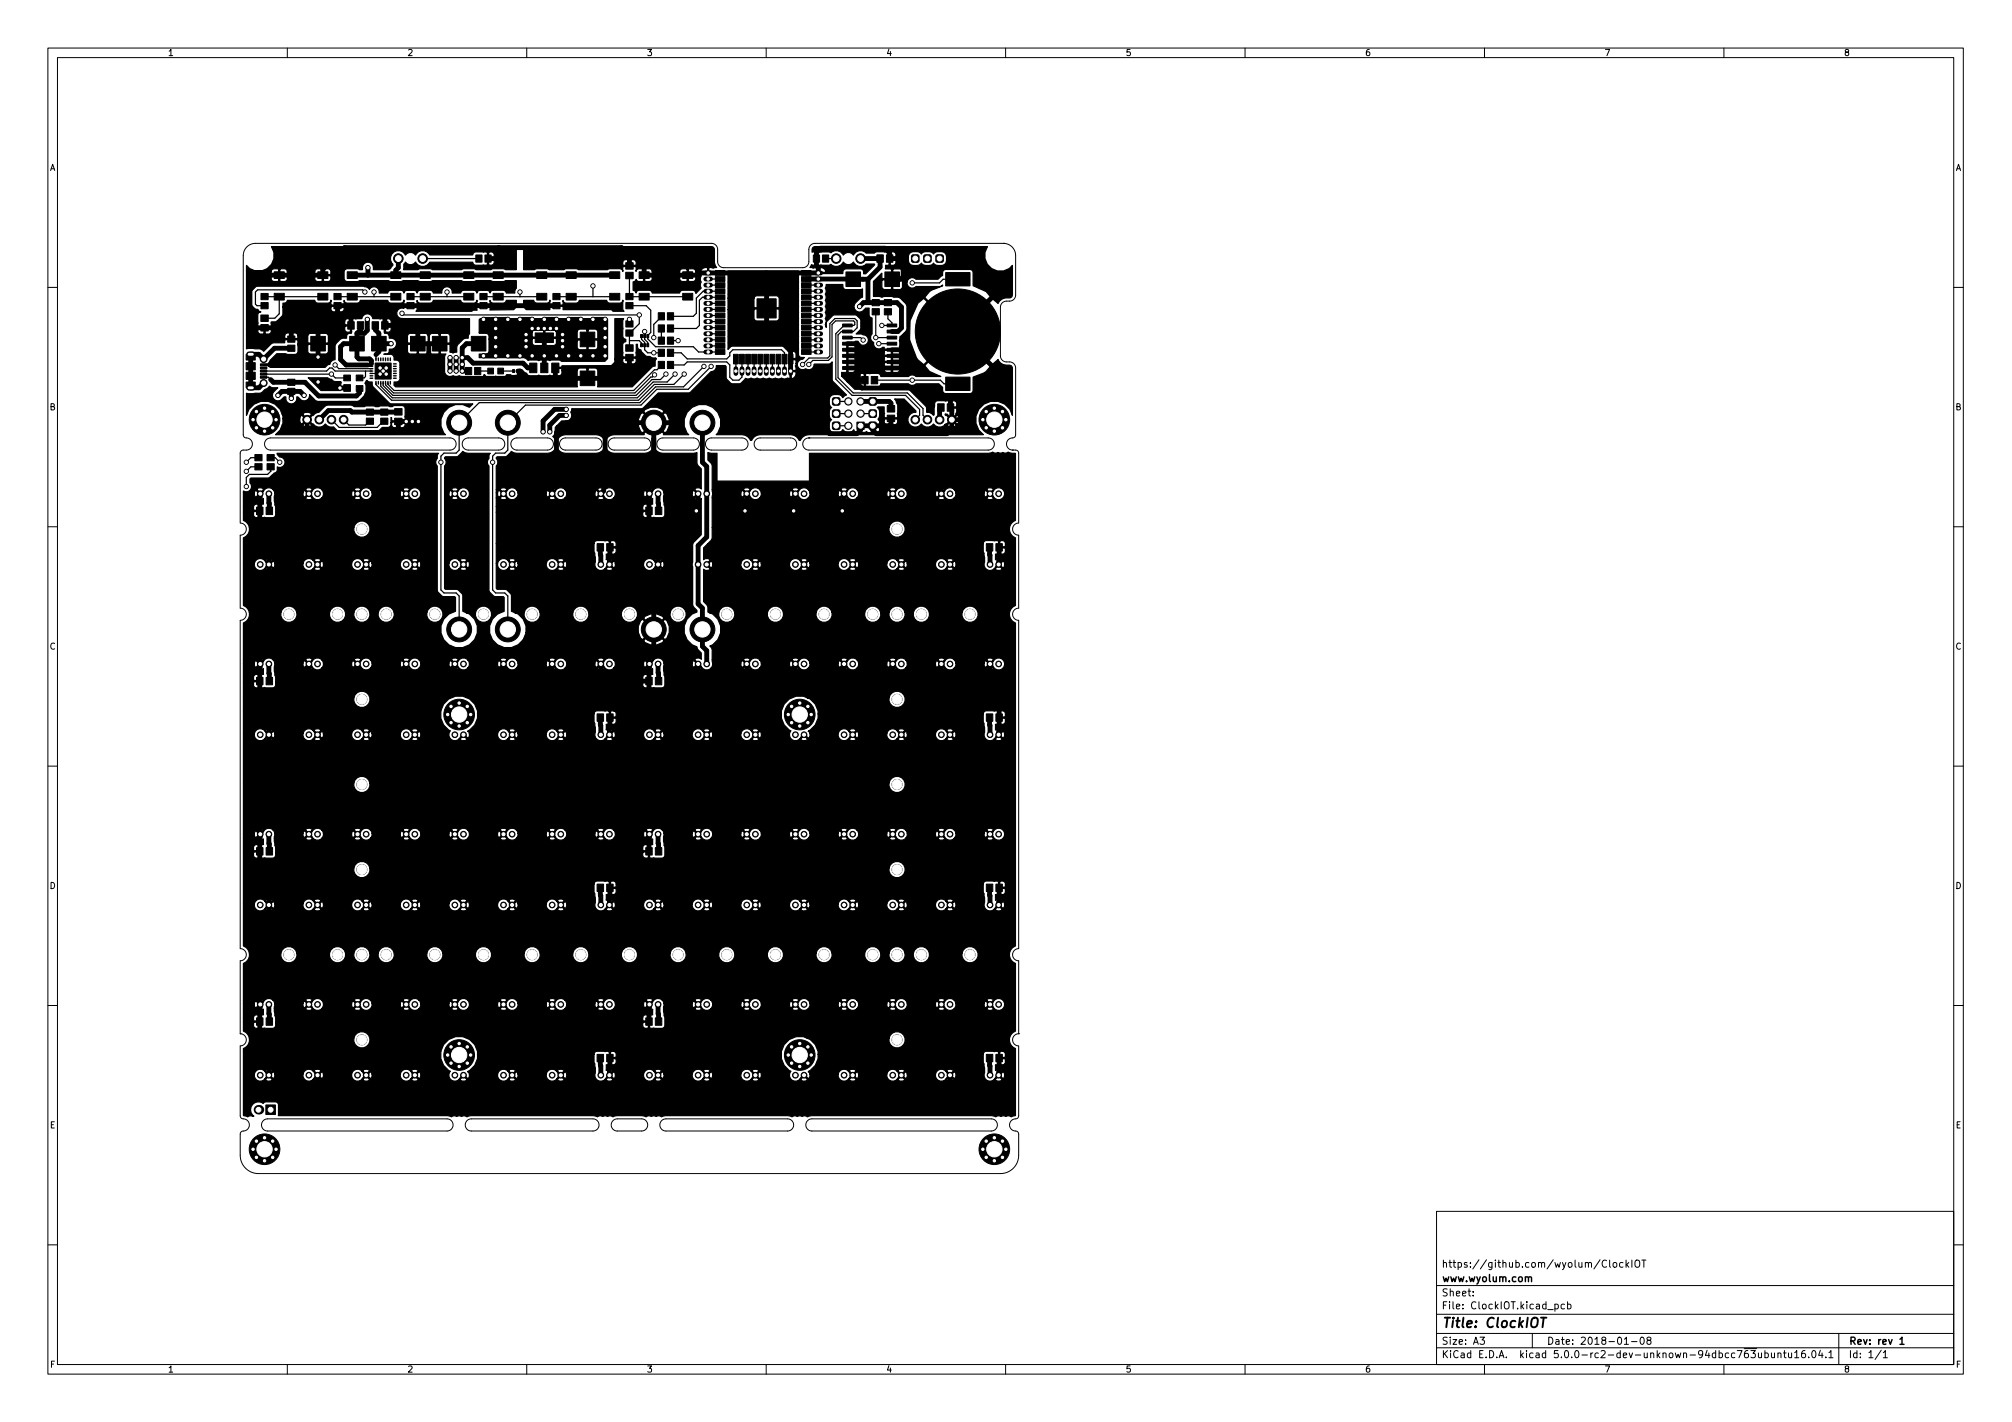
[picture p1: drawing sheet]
<svg xmlns="http://www.w3.org/2000/svg" width="420mm" height="297mm" viewBox="0 0 420 297" stroke-linecap="round" stroke-linejoin="round" font-family="sans-serif">
<defs><g id="words">
<text font-size="2.8" x="301" y="277.3">Title: ClockIOT</text>
<g font-size="2.1">
<text x="301" y="267.8">www.wyolum.com</text>
<text x="301" y="264.8">https://github.com/wyolum/ClockIOT</text>
<text x="301" y="273.5">File: ClockIOT.kicad_pcb</text>
<text x="301" y="270.8">Sheet:</text>
<text x="301" y="280.9">Size: A3</text>
<text x="323" y="280.9">Date: 2018-01-08</text>
<text x="386" y="280.9">Rev: rev 1</text>
<text x="301" y="283.7">KiCad E.D.A. kicad 5.0.0-rc2-dev-unknown-94dbcc763ubuntu16.04.1</text>
<text x="386" y="283.7">Id: 1/1</text>
</g>
<g font-size="1.8">
<text x="35" y="11.7">1</text>
<text x="85" y="11.7">2</text>
<text x="135" y="11.7">3</text>
<text x="185" y="11.7">4</text>
<text x="235" y="11.7">5</text>
<text x="285" y="11.7">6</text>
<text x="335" y="11.7">7</text>
<text x="385" y="11.7">8</text>
<text x="10.3" y="35.7">A</text>
<text x="408.3" y="35.7">A</text>
<text x="10.3" y="85.7">B</text>
<text x="408.3" y="85.7">B</text>
<text x="10.3" y="135.7">C</text>
<text x="408.3" y="135.7">C</text>
<text x="10.3" y="185.7">D</text>
<text x="408.3" y="185.7">D</text>
<text x="10.4" y="235.7">E</text>
<text x="408.4" y="235.7">E</text>
<text x="10.4" y="285.7">F</text>
<text x="35" y="286.7">1</text>
<text x="85" y="286.7">2</text>
<text x="135" y="286.7">3</text>
<text x="185" y="286.7">4</text>
<text x="235" y="286.7">5</text>
<text x="285" y="286.7">6</text>
<text x="335" y="286.7">7</text>
<text x="385" y="286.7">8</text>
<text x="408.4" y="285.7">F</text>
</g>
</g></defs>
<g fill="none" stroke="#000" stroke-width=".21">
<path d="M10 10h400v277h-400zM12 12h396v273h-396zM60 10v2M110 10v2M160 10v2M210 10v2M260 10v2M310 10v2M360 10v2M209.5 50.8a2.54 2.54 0 0 1 2.6 2.6v8.2a1.27 1.27 0 0 1-1.3 1.3h-.6a1.27 1.27 0 0 0-1.3 1.3v10.1a1.27 1.27 0 0 0 1.3 1.3h.6a1.27 1.27 0 0 1 1.3 1.3v14.1a.91 .91 0 0 1-1.1 .6 1.27 1.27 0 0 0-.8 1.4 1.27 1.27 0 0 0 1.3 1M209.5 50.8h-39.3a1.27 1.27 0 0 0-1.3 1.3v2.5a1.27 1.27 0 0 1-1.3 1.3h-16.5a1.27 1.27 0 0 1-1.2-1.3v-2.5a1.27 1.27 0 0 0-1.3-1.3h-95.3a2.54 2.54 0 0 0-2.5 2.6v37.6a.91 .91 0 0 0 1.1 .6 1.27 1.27 0 0 1 .8 1.4 1.27 1.27 0 0 1-1.3 1l-.9 .1-.3 .5v14.7a1.27 1.27 0 0 1 1.2 1.2 1.27 1.27 0 0 1-1.2 1.3v15.2a1.27 1.27 0 0 1 1.2 1.3 1.27 1.27 0 0 1-1.2 1.3v68.6a1.27 1.27 0 0 1 1.2 1.2 1.27 1.27 0 0 1-1.2 1.3v15.2M209.5 50.8h.1"/>
<path d="M10 60h2M77.6 78h1.2M408 60h2M55.6 91.8l.9-.3h37.5a1.27 1.27 0 0 1 1.2 1.2 1.27 1.27 0 0 1-1.2 1.3h-37.5a1.27 1.27 0 0 1-1.2-.8 1.27 1.27 0 0 1 .3-1.4zM96.9 91.8l.8-.3h6.4a1.27 1.27 0 0 1 1.3 1.2 1.27 1.27 0 0 1-1.3 1.3h-6.3a1.27 1.27 0 0 1-1.2-.8 1.27 1.27 0 0 1 .3-1.4zM107.1 91.8l.7-.3h6.5a1.27 1.27 0 0 1 1.3 1.2 1.27 1.27 0 0 1-1.3 1.3h-6.4a1.27 1.27 0 0 1-1.1-.8 1.27 1.27 0 0 1 .3-1.4zM117.2 91.8l.8-.3h6.5a1.27 1.27 0 0 1 1.2 1.2 1.27 1.27 0 0 1-1.2 1.3h-6.4a1.27 1.27 0 0 1-1.2-.8 1.27 1.27 0 0 1 .3-1.4zM127.4 91.8l.8-.3h6.4a1.27 1.27 0 0 1 1.3 1.2 1.27 1.27 0 0 1-1.3 1.3h-6.3a1.27 1.27 0 0 1-1.2-.8 1.27 1.27 0 0 1 .3-1.4zM137.5 91.8l.8-.3h6.5a1.27 1.27 0 0 1 1.2 1.2 1.27 1.27 0 0 1-1.2 1.3h-6.4a1.27 1.27 0 0 1-1.1-.8 1.27 1.27 0 0 1 .2-1.4zM147.7 91.8l.8-.3h6.4a1.27 1.27 0 0 1 1.3 1.2 1.27 1.27 0 0 1-1.3 1.3h-6.3a1.27 1.27 0 0 1-1.2-.8 1.27 1.27 0 0 1 .3-1.4zM157.9 91.8l.7-.3h6.5a1.27 1.27 0 0 1 1.3 1.2 1.27 1.27 0 0 1-1.3 1.3h-6.4a1.27 1.27 0 0 1-1.1-.8 1.27 1.27 0 0 1 .3-1.4zM168 91.8l.9-.3h37.5a1.27 1.27 0 0 1 1.2 1.2 1.27 1.27 0 0 1-1.2 1.3h-37.5a1.27 1.27 0 0 1-1.2-.8 1.27 1.27 0 0 1 .3-1.4z"/>
<path d="M168.9 91.5h.1M211.5 94l.9 .1 .3 .5v14.7a1.27 1.27 0 0 0-1.2 1.2 1.27 1.27 0 0 0 1.2 1.3v15.2a1.27 1.27 0 0 0-1.2 1.3 1.27 1.27 0 0 0 1.2 1.3v68.6a1.27 1.27 0 0 0-1.2 1.2 1.27 1.27 0 0 0 1.2 1.3v15.2M211.5 94h.1M10 110h2M408 110h2M10 160h2M408 160h2M10 210h2M50.2 215.9a1.27 1.27 0 0 1 1.2 1.3 1.27 1.27 0 0 1-1.2 1.3v14.7a.91 .91 0 0 0 1 .6 1.34 1.34 0 0 1 .8 1.6 1.34 1.34 0 0 1-1.5 .9l-.3 .5v4.5a3.8 3.8 0 0 0 3.8 3.8h154.9a3.8 3.8 0 0 0 3.8-3.8v-4.6a.91 .91 0 0 0-1-.5 1.34 1.34 0 0 1-.8-1.6 1.34 1.34 0 0 1 1.5-1l.3-.5v-14.6a1.27 1.27 0 0 1-1.2-1.3 1.27 1.27 0 0 1 1.2-1.3M50.2 215.9h.1M212.7 215.9h.1M408 210h2"/>
<path d="M55 234.1l.9-.4h37.4a1.27 1.27 0 0 1 1.3 1.3 1.27 1.27 0 0 1-1.3 1.3h-37.4a1.27 1.27 0 0 1-1.2-.8 1.27 1.27 0 0 1 .3-1.4zM97.5 234.1l.9-.4h25.4a1.27 1.27 0 0 1 1.3 1.3 1.27 1.27 0 0 1-1.3 1.3h-25.4a1.27 1.27 0 0 1-1.1-.8 1.27 1.27 0 0 1 .2-1.4zM128 234.1l.8-.4h5.2a1.27 1.27 0 0 1 1.3 1.3 1.27 1.27 0 0 1-1.3 1.3h-5.1a1.27 1.27 0 0 1-1.2-.8 1.27 1.27 0 0 1 .3-1.4zM138.2 234.1l.9-.4h25.4a1.27 1.27 0 0 1 1.2 1.3 1.27 1.27 0 0 1-1.2 1.3h-25.4a1.27 1.27 0 0 1-1.2-.8 1.27 1.27 0 0 1 .3-1.4zM168.6 234.1l.9-.4h37.5a1.27 1.27 0 0 1 1.3 1.3 1.27 1.27 0 0 1-1.3 1.3h-37.5a1.27 1.27 0 0 1-1.1-.8 1.27 1.27 0 0 1 .2-1.4zM300 253h108v32h-108zM10 260h2M300 278.5h108M300 274.5h108M300 268.5h108M307.6 270.6v.1M307.6 269.8v.1"/>
<path d="M309.1 279.3h.9l-.5 .6 .4 .1v.7l-.2 .1-.6-.1M320 278.5v3M324.7 272.5l.4-.1 .3 .3-.1 .6h-.6M326.7 272.5l-.4-.1-.3 .3 .1 .6h.6M327.4 272.5l.4-.1 .3 .3-.2 .6h-.5M327.4 271.9v1.5M335.5 263.4a.71 .71 0 0 0-1 .5 .71 .71 0 0 0 .7 .8l.3-.1M336.1 263.2v1.3l.2 .2M337 263.8l.4-.1 .2 .3v.4l-.2 .3-.4-.1-.2-.2zM338.9 263.8l-.4-.1-.3 .3 .2 .6h.5M339.6 263.2v1.5M339.7 264.1l.4 .6"/>
<path d="M340.1 263.7l-.5 .6M340.8 263.2v1.5M341.6 263.3l.2-.1a.5 .5 0 0 1 .6 .5v.5a.5 .5 0 0 1-.5 .5 .5 .5 0 0 1-.5-.5v-.5zM342.7 279.4l.1-.1a.8 .8 0 0 1 .6 .8 .8 .8 0 0 1-.6 .7 1 1 0 0 1-.1-1.4zM342.8 263.2h.9M343.3 263.2v1.5M344.2 280l-.3-.3 .1-.2 .2-.2 .4 .1 .2 .2-.1 .2-.6 .2-.2 .2 .1 .5 .2 .1 .4-.1 .2-.2v-.3l-.3-.2M384 278.5v6.5M408 260h2M60 285v2M110 285v2M160 285v2"/>
<path d="M210 285v2M260 285v2M300 281.5h108M310 285v2M339.2 280.8h.9M340.7 280.2h1.2M360 285v2M365.4 281.7h1.4M365.6 282.1h1l-.5 .6 .4 .1v.7l-.2 .1-.7-.1M367.2 282.6l.1 .9 .3 .1 .3-.1M367.9 282.6v1M368.6 282.7l.4-.1 .3 .3-.2 .6h-.5"/>
<path d="M368.6 282.1v1.5M369.9 282.6l.1 .9 .3 .1 .3-.1M370.6 282.6v1M371.3 282.8l.2-.2 .4 .1v.9M371.3 282.6v1M372.4 282.6h.6M372.6 282.1v1.3l.4 .2M373.5 282.6l.1 .9 .3 .1 .2-.1M374.1 282.6v1M374.8 282.5l.4-.4v1.5M374.8 283.6h.8M376.9 282.1l-.4 .1a1.01 1.01 0 0 0 0 1.4l.5-.1 .1-.5-.3-.3h-.3l-.3 .3"/>
<path d="M377.7 283.5v.1M378.6 282.2l.1-.1a.8 .8 0 0 1 .5 .8 .8 .8 0 0 1-.5 .7 1 1 0 0 1-.1-1.4zM380.1 282l-.3 1.1h.9M380.5 282.6v1M381.3 283.5v.1M381.9 282.5l.4-.4v1.5M381.9 283.6h.9M392.8 282l-1.2 2M393.3 282.5l.4-.4v1.5M393.3 283.6h.8"/>
</g>
<g fill="none" stroke="#000" stroke-width=".3">
<path d="M77.3 79h.5M77.3 78.5h.5M77.3 78h.5M77.3 77.5h.5M77.3 77h.5M77.3 76.5h.5M77.3 76h.5M78.5 74.8v.5M78.5 79.7v.5M79 74.8v.5M79 79.7v.5M79.5 74.8v.5"/>
<path d="M79.5 79.7v.5M80 74.8v.5M80 79.7v.5M80.5 74.8v.5M80.5 79.7v.5M81 74.8v.5M81 79.7v.5M81.5 74.8v.5M81.5 79.7v.5M82.2 79h.5M82.2 78.5h.5M82.2 78h.5"/>
<path d="M82.2 77.5h.5M82.2 77h.5M82.2 76.5h.5M82.2 76h.5M319.2 266.9l.2-.2 .4 .1v.9M396.8 279.7l.4-.4v1.5M396.8 280.8h.8"/>
</g>
<path d="M321.8 275.2h1.1M322.4 275.2l-.3 2" fill="none" stroke="#000" stroke-width=".4"/>
<g fill="#000" stroke="#000" stroke-width=".21">
<path d="M57.3 56.8h2.1v1.4h-2.1zM66.4 56.8h2.1v1.4h-2.1zM72.5 56.8h2.1v1.4h-2.1zM81.6 56.8h2.1v1.4h-2.1zM87.7 56.8h2.1v1.4h-2.1zM96.8 56.8h2.1v1.4h-2.1zM99.4 53.3h1.3v1.5h-1.3zM101.3 53.3h1.3v1.5h-1.3zM103 56.8h2.1v1.4h-2.1zM112.1 56.8h2.1v1.4h-2.1zM118.2 56.8h2.1v1.4h-2.1zM127.3 56.8h2.1v1.4h-2.1z"/>
<path d="M130.7 56.9h1.5v1.3h-1.5zM130.7 54.9h1.5v1.3h-1.5zM133.5 56.8h2.1v1.4h-2.1zM142.6 56.8h2.1v1.4h-2.1zM149.4 56.5h2v1h-2zM149.4 57.8h2v1h-2zM149.4 59.1h2v1h-2zM167.4 59.1h2v1h-2zM167.4 57.8h2v1h-2zM167.4 56.5h2v1h-2zM169.8 53.3h1.3v1.5h-1.3zM171.8 53.3h1.3v1.5h-1.3z"/>
<path d="M176.7 56.8h3v3.1h-3zM183.1 53.2h1.4v1.6h-1.4zM185.1 53.2h1.4v1.6h-1.4zM184.8 56.8h3v3.1h-3zM190.5 53.3l.2-.1 1.1 .1 .1 .3-.1 1.1-.3 .1-1-.1-.2-.3zM193 53.3l.3-.1 1.1 .1 .1 .3-.1 1.1-.3 .1-1.1-.1-.1-.3zM195.5 53.3l.3-.1 1.1 .1 .1 .3-.1 1.1-.3 .1-1.1-.1-.1-.3zM197.5 56.9h5.1v2.8h-5.1zM51.4 75.8h1.9v1.5h-1.9zM51.4 77.8h1.9v1.5h-1.9zM51.4 74h1.9v1.2h-1.9zM54.5 63.2h1.5v1.3h-1.5z"/>
<path d="M54.5 61.3h1.5v1.3h-1.5zM54.4 78h1.3v.4h-1.3zM54.4 78.6h1.3v.4h-1.3zM54.4 76h1.3v.4h-1.3zM54.4 76.7h1.3v.4h-1.3zM54.4 77.3h1.3v.4h-1.3zM54.5 65.8h1.5v1.3h-1.5zM54.5 67.8h1.5v1.3h-1.5zM57.3 61.3h2.1v1.4h-2.1zM60.1 72.1h1.5v1.3h-1.5zM60.1 70.2h1.5v1.3h-1.5zM64.9 70.3h3v3h-3z"/>
<path d="M66.4 61.3h2.1v1.4h-2.1zM69.7 61.3h1.5v1.3h-1.5zM69.7 63.2h1.5v1.3h-1.5zM72.5 61.3h2.1v1.4h-2.1zM72.6 67.2h1.4v1.6h-1.4zM73 70.3h3.1v3h-3.1zM71.8 78.3h1.4v1.2h-1.4zM74.6 67.2h1.4v1.6h-1.4zM74.4 78.3h1.4v1.2h-1.4zM78.3 75.8h1.7v1.7h-1.7zM78.3 77.5h1.7v1.7h-1.7zM77.7 67.2h1.3v1.6h-1.3z"/>
<path d="M80 75.8h1.7v1.7h-1.7zM80 77.5h1.7v1.7h-1.7zM77.6 70.3h3v3h-3zM79.7 67.2h1.3v1.6h-1.3zM81.6 61.3h2.1v1.4h-2.1zM85 61.3h1.5v1.3h-1.5zM85 63.2h1.5v1.3h-1.5zM87.7 61.3h2.1v1.4h-2.1zM85.7 70.3h3.1v3h-3.1zM90.3 70.3h3v3h-3zM96.8 61.3h2.1v1.4h-2.1zM98.4 70.3h3.1v3h-3.1z"/>
<path d="M97.2 76.8h1.3v1.5h-1.3zM99.1 76.8h1.3v1.5h-1.3zM100.2 61.3h1.5v1.3h-1.5zM100.2 63.2h1.5v1.3h-1.5zM101.9 76.9h1.2v1.2h-1.2zM103 61.3h2.1v1.4h-2.1zM104 76.9h1.2v1.2h-1.2zM107 77.2h.4v.6h-.4zM107.9 77.2h.4v.6h-.4zM112.1 61.3h2.1v1.4h-2.1zM110.6 75.8h1.5v2h-1.5zM112.9 75.8h1.5v2h-1.5z"/>
<path d="M111.8 69.5h3.8v2h-3.8zM115.2 75.8h1.5v2h-1.5zM115.5 61.3h1.5v1.3h-1.5zM115.5 63.2h1.5v1.3h-1.5zM118.2 61.3h2.1v1.4h-2.1zM121.2 69.4h3v3h-3zM127.3 61.3h2.1v1.4h-2.1zM130.7 63.2h1.5v1.3h-1.5zM130.7 61.3h1.5v1.3h-1.5zM130.7 67h1.5v1.3h-1.5zM130.7 68.9h1.5v1.3h-1.5zM130.7 72h1.5v1.4h-1.5z"/>
<path d="M130.7 74h1.5v1.4h-1.5zM133.8 71.8h.4v.6h-.4zM133.8 69.9h.4v.6h-.4zM134.4 69.9h.4v.6h-.4zM134.4 71.8h.4v.6h-.4zM135.1 71.8h.4v.6h-.4zM135.1 69.9h.4v.6h-.4zM133.5 61.3h2.1v1.4h-2.1zM137.5 67.9h1.3v1.5h-1.3zM137.5 72.9h1.3v1.5h-1.3zM137.5 75.5h1.3v1.5h-1.3zM137.5 65.3h1.3v1.5h-1.3z"/>
<path d="M137.5 70.4h1.3v1.5h-1.3zM139.4 67.9h1.3v1.5h-1.3zM139.4 72.9h1.3v1.5h-1.3zM139.4 75.5h1.3v1.5h-1.3zM139.4 65.3h1.3v1.5h-1.3zM139.4 70.4h1.3v1.5h-1.3zM142.6 61.3h2.1v1.4h-2.1zM149.4 60.3h2v1h-2zM149.4 61.6h2v1h-2zM149.4 62.9h2v1h-2zM149.4 64.1h2v1h-2zM149.4 65.4h2v1h-2z"/>
<path d="M149.4 66.7h2v1h-2zM149.4 67.9h2v1h-2zM149.4 69.2h2v1h-2zM149.4 70.5h2v1h-2zM149.4 71.8h2v1h-2zM149.4 73h2v1h-2zM153.2 74h1v2h-1zM154.4 74h1v2h-1zM155.7 74h1v2h-1zM157 74h1v2h-1zM158.3 74h.9v2h-.9zM159.5 74h1v2h-1z"/>
<path d="M160.8 74h1v2h-1zM158.1 62.4h4v4h-4zM162.1 74h1v2h-1zM163.3 74h1v2h-1zM164.6 74h1v2h-1zM167.4 73h2v1h-2zM167.4 71.8h2v1h-2zM167.4 70.5h2v1h-2zM167.4 69.2h2v1h-2zM167.4 67.9h2v1h-2zM167.4 66.7h2v1h-2zM167.4 65.4h2v1h-2z"/>
<path d="M167.4 64.1h2v1h-2zM167.4 62.9h2v1h-2zM167.4 61.6h2v1h-2zM167.4 60.3h2v1h-2zM176 67.7h2v.6h-2zM176 69h2v.6h-2zM176 70.2h2v.6h-2zM176 71.5h2v.6h-2zM176 72.8h2v.6h-2zM176 74h2v.6h-2zM176 75.3h2v.6h-2zM176 76.6h2v.6h-2z"/>
<path d="M182.1 62.6h1.5v1.3h-1.5zM182.1 64.5h1.5v1.3h-1.5zM185.3 76.6h2v.6h-2zM185.3 75.3h2v.6h-2zM185.3 74h2v.6h-2zM185.3 72.8h2v.6h-2zM185.3 71.5h2v.6h-2zM185.3 70.2h2v.6h-2zM185.3 69h2v.6h-2zM185.3 67.7h2v.6h-2zM184.7 62.6h1.5v1.3h-1.5zM184.7 64.5h1.5v1.3h-1.5z"/>
<path d="M51.4 79.8h1.9v1.2h-1.9zM53.2 96.9h1.5v1.3h-1.5zM53.2 95h1.5v1.3h-1.5zM55.8 96.9h1.5v1.3h-1.5zM55.8 95h1.5v1.3h-1.5zM60.1 79.2h1.5v1.3h-1.5zM60.1 81.1h1.5v1.3h-1.5zM71.8 80.3h1.4v1.4h-1.4zM74.4 80.5h1.4v1.2h-1.4zM76.5 85.4h1.5v1.3h-1.5zM76.5 87.3h1.5v1.3h-1.5zM79.5 85.4h1.5v1.3h-1.5z"/>
<path d="M79.5 87.3h1.5v1.3h-1.5zM82.4 87.4h1.6v1.3h-1.6zM82.4 85.4h1.6v1.3h-1.6zM121.2 77.5h3v3.1h-3zM173.9 88.3l.3-.2 1.1 .2 .1 .2-.1 1.1-.3 .1-1.1-.1-.1-.3zM173.9 85.7l.3-.1 1.1 .1 .1 .3-.1 1.1-.3 .1-1.1-.1-.1-.3zM173.9 83.2l.3-.1 1.1 .1 .1 .3-.1 1-.3 .2-1.1-.2-.1-.2zM179.9 78.6h1.4v1.6h-1.4zM178.9 88.2h1.6v1.5h-1.6zM181.9 78.6h1.4v1.6h-1.4zM181.6 88.3l.2-.2 1.1 .2 .1 .2-.1 1.1-.3 .1-1-.1-.2-.3zM181.6 85.7l.2-.1 1.1 .1 .1 .3-.1 1.1-.3 .1-1-.1-.2-.3z"/>
<path d="M181.6 83.2l.2-.1 1.1 .1 .1 .3-.1 1-.3 .2-1-.2-.2-.2zM185.3 86.7h1.5v1.4h-1.5zM185.3 84.7h1.5v1.4h-1.5zM195.8 84.4h1.4v1.5h-1.4zM197.8 84.4h1.4v1.5h-1.4zM197.5 78.8h5.1v2.8h-5.1zM53.6 105.9h1.3v1.6h-1.3zM55.6 105.9h1.3v1.6h-1.3zM124.7 113.6h1.3v1.5h-1.3zM126.7 113.6h1.3v1.5h-1.3zM134.9 105.9h1.3v1.6h-1.3zM136.9 105.9h1.3v1.6h-1.3z"/>
<path d="M206 113.6h1.3v1.5h-1.3zM208 113.6h1.3v1.5h-1.3zM53.6 141.5h1.3v1.6h-1.3zM55.6 141.5h1.3v1.6h-1.3zM124.7 149.1h1.3v1.6h-1.3zM126.7 149.1h1.3v1.6h-1.3zM134.9 141.5h1.3v1.6h-1.3zM136.9 141.5h1.3v1.6h-1.3zM206 149.1h1.3v1.6h-1.3zM208 149.1h1.3v1.6h-1.3zM53.6 177.1h1.3v1.5h-1.3zM55.6 177.1h1.3v1.5h-1.3z"/>
<path d="M134.9 177.1h1.3v1.5h-1.3zM136.9 177.1h1.3v1.5h-1.3zM124.7 184.7h1.3v1.5h-1.3zM126.7 184.7h1.3v1.5h-1.3zM206 184.7h1.3v1.5h-1.3zM208 184.7h1.3v1.5h-1.3zM53.6 212.6h1.3v1.6h-1.3zM55.6 212.6h1.3v1.6h-1.3zM134.9 212.6h1.3v1.6h-1.3zM136.9 212.6h1.3v1.6h-1.3zM55.5 230.8h2v2h-2zM124.7 220.2h1.3v1.6h-1.3z"/>
<path d="M126.7 220.2h1.3v1.6h-1.3zM206 220.2h1.3v1.6h-1.3zM208 220.2h1.3v1.6h-1.3z"/>
<circle cx="76.8" cy="55.9" r=".45"/>
<circle cx="83.2" cy="54" r="1"/>
<circle cx="88.3" cy="54" r="1"/>
<circle cx="123.8" cy="59.7" r=".45"/>
<circle cx="174.6" cy="54" r="1"/>
<circle cx="179.7" cy="54" r="1"/>
<circle cx="190.5" cy="59.1" r=".45"/>
<circle cx="55.1" cy="75" r=".72"/>
<circle cx="66.4" cy="74.6" r=".45"/>
<circle cx="66.4" cy="79.8" r=".45"/>
<circle cx="69.2" cy="78.1" r=".45"/>
<circle cx="70" cy="76.2" r=".45"/>
<circle cx="76.2" cy="61" r=".45"/>
<circle cx="76.7" cy="66.7" r=".45"/>
<circle cx="78.1" cy="61" r=".45"/>
<circle cx="79.4" cy="76.9" r=".4"/>
<circle cx="79.4" cy="78.1" r=".4"/>
<circle cx="80" cy="77.5" r=".4"/>
<circle cx="80.6" cy="78.1" r=".4"/>
<circle cx="80.6" cy="76.9" r=".4"/>
<circle cx="81.7" cy="71.8" r=".45"/>
<circle cx="83.9" cy="65.4" r=".45"/>
<circle cx="93.3" cy="61" r=".45"/>
<circle cx="94" cy="77.5" r=".45"/>
<circle cx="94" cy="76.1" r=".45"/>
<circle cx="94" cy="74.7" r=".45"/>
<circle cx="95.3" cy="74.7" r=".45"/>
<circle cx="95.3" cy="76.1" r=".45"/>
<circle cx="95.3" cy="77.5" r=".45"/>
<circle cx="96.5" cy="77.5" r=".45"/>
<circle cx="96.5" cy="76.1" r=".45"/>
<circle cx="96.5" cy="74.7" r=".45"/>
<circle cx="101" cy="74.3" r=".45"/>
<circle cx="101" cy="66.7" r=".45"/>
<circle cx="103.5" cy="74.3" r=".45"/>
<circle cx="103.5" cy="70.5" r=".45"/>
<circle cx="103.5" cy="72.4" r=".45"/>
<circle cx="103.5" cy="68.6" r=".45"/>
<circle cx="103.5" cy="66.7" r=".45"/>
<circle cx="106" cy="74.3" r=".45"/>
<circle cx="106" cy="66.7" r=".45"/>
<circle cx="108.6" cy="74.3" r=".45"/>
<circle cx="108.6" cy="61" r=".45"/>
<circle cx="108.6" cy="66.7" r=".45"/>
<circle cx="109.9" cy="71.2" r=".45"/>
<circle cx="109.9" cy="72.4" r=".45"/>
<circle cx="109.9" cy="69.9" r=".45"/>
<circle cx="111.1" cy="66.7" r=".45"/>
<circle cx="111.1" cy="74.3" r=".45"/>
<circle cx="111.1" cy="68.6" r=".45"/>
<circle cx="112.4" cy="68.6" r=".45"/>
<circle cx="113.7" cy="74.3" r=".45"/>
<circle cx="113.7" cy="66.7" r=".45"/>
<circle cx="113.7" cy="68.6" r=".45"/>
<circle cx="114.9" cy="68.6" r=".45"/>
<circle cx="116.2" cy="68.6" r=".45"/>
<circle cx="116.2" cy="74.3" r=".45"/>
<circle cx="116.2" cy="66.7" r=".45"/>
<circle cx="117.5" cy="71.2" r=".45"/>
<circle cx="117.5" cy="72.4" r=".45"/>
<circle cx="117.5" cy="69.9" r=".45"/>
<circle cx="118.7" cy="66.7" r=".45"/>
<circle cx="118.7" cy="74.3" r=".45"/>
<circle cx="121.3" cy="66.7" r=".45"/>
<circle cx="121.3" cy="74.3" r=".45"/>
<circle cx="123.8" cy="66.7" r=".45"/>
<circle cx="123.8" cy="74.3" r=".45"/>
<circle cx="126.4" cy="70.5" r=".45"/>
<circle cx="126.4" cy="74.3" r=".45"/>
<circle cx="126.4" cy="72.4" r=".45"/>
<circle cx="126.4" cy="66.7" r=".45"/>
<circle cx="126.4" cy="68.6" r=".45"/>
<circle cx="131.4" cy="66.7" r=".45"/>
<circle cx="133.5" cy="65.8" r=".45"/>
<circle cx="134.6" cy="69.3" r=".45"/>
<circle cx="136.5" cy="70.5" r=".45"/>
<circle cx="136.5" cy="73.7" r=".45"/>
<circle cx="136.7" cy="78.3" r=".45"/>
<circle cx="139.1" cy="78.1" r=".45"/>
<circle cx="141" cy="78.1" r=".45"/>
<circle cx="141.6" cy="71.2" r=".45"/>
<circle cx="142.9" cy="78.1" r=".45"/>
<circle cx="147" cy="76.5" r=".45"/>
<circle cx="148.5" cy="76.5" r=".45"/>
<circle cx="167.6" cy="76.1" r=".45"/>
<circle cx="168.9" cy="76.1" r=".45"/>
<circle cx="179.5" cy="64" r=".45"/>
<circle cx="180.2" cy="71" r=".45"/>
<circle cx="182.9" cy="70.5" r=".45"/>
<circle cx="183.5" cy="71.8" r=".45"/>
<circle cx="184.1" cy="68" r=".45"/>
<circle cx="190.5" cy="79.4" r=".45"/>
<circle cx="200" cy="69.3" r="8.9"/>
<circle cx="51.4" cy="98.5" r=".45"/>
<circle cx="51.4" cy="96.6" r=".45"/>
<circle cx="52.8" cy="87.7" r=".4"/>
<circle cx="53.5" cy="86" r=".4"/>
<circle cx="53.5" cy="89.4" r=".4"/>
<circle cx="55.1" cy="80" r=".72"/>
<circle cx="55.2" cy="90.1" r=".4"/>
<circle cx="55.2" cy="85.3" r=".4"/>
<circle cx="55.2" cy="87.7" r="3.2"/>
<circle cx="56.9" cy="89.4" r=".4"/>
<circle cx="56.9" cy="86" r=".4"/>
<circle cx="57.6" cy="87.7" r=".4"/>
<circle cx="58" cy="82.6" r=".45"/>
<circle cx="58.4" cy="96.6" r=".45"/>
<circle cx="60.8" cy="83.2" r=".45"/>
<circle cx="63.5" cy="82.6" r=".45"/>
<circle cx="64.1" cy="87.7" r=".9"/>
<circle cx="66.7" cy="87.7" r=".9"/>
<circle cx="69.2" cy="87.7" r=".9"/>
<circle cx="71" cy="81" r=".45"/>
<circle cx="71.8" cy="87.7" r=".9"/>
<circle cx="84.8" cy="88" r=".45"/>
<circle cx="86.1" cy="88" r=".45"/>
<circle cx="87.4" cy="88" r=".45"/>
<circle cx="92.1" cy="96.6" r=".45"/>
<circle cx="95.9" cy="88.3" r="2.6"/>
<circle cx="102.9" cy="96.6" r=".45"/>
<circle cx="106" cy="88.3" r="2.6"/>
<circle cx="113.4" cy="90.2" r=".45"/>
<circle cx="114.8" cy="90.2" r=".45"/>
<circle cx="118.2" cy="85.5" r=".45"/>
<circle cx="118.2" cy="86.8" r=".45"/>
<circle cx="136.5" cy="88.3" r="2.6"/>
<circle cx="146.7" cy="88.3" r="2.6"/>
<circle cx="177.2" cy="88.9" r=".76"/>
<circle cx="177.2" cy="83.9" r=".76"/>
<circle cx="177.2" cy="86.4" r=".76"/>
<circle cx="179.7" cy="83.9" r=".76"/>
<circle cx="179.7" cy="86.4" r=".76"/>
<circle cx="191.1" cy="87.7" r=".9"/>
<circle cx="193.7" cy="87.7" r=".9"/>
<circle cx="196.2" cy="87.7" r=".9"/>
<circle cx="198.8" cy="87.7" r=".9"/>
<circle cx="205.2" cy="87.7" r=".4"/>
<circle cx="205.9" cy="89.4" r=".4"/>
<circle cx="205.9" cy="86" r=".4"/>
<circle cx="207.6" cy="85.3" r=".4"/>
<circle cx="207.6" cy="90.1" r=".4"/>
<circle cx="207.6" cy="87.7" r="3.2"/>
<circle cx="209.3" cy="86" r=".4"/>
<circle cx="209.3" cy="89.4" r=".4"/>
<circle cx="210" cy="87.7" r=".4"/>
<circle cx="51.4" cy="101.6" r=".45"/>
<circle cx="54.3" cy="117.9" r=".6"/>
<circle cx="54.3" cy="103.1" r=".6"/>
<circle cx="56.1" cy="117.9" r=".6"/>
<circle cx="56.1" cy="103.1" r=".6"/>
<circle cx="64.5" cy="117.9" r=".6"/>
<circle cx="64.5" cy="103.1" r=".6"/>
<circle cx="66.3" cy="117.9" r=".6"/>
<circle cx="66.3" cy="103.1" r=".6"/>
<circle cx="74.7" cy="117.9" r=".6"/>
<circle cx="74.7" cy="103.1" r=".6"/>
<circle cx="75.6" cy="110.5" r="1.04"/>
<circle cx="76.5" cy="117.9" r=".6"/>
<circle cx="76.5" cy="103.1" r=".6"/>
<circle cx="84.8" cy="117.9" r=".6"/>
<circle cx="84.8" cy="103.1" r=".6"/>
<circle cx="86.6" cy="117.9" r=".6"/>
<circle cx="86.6" cy="103.1" r=".6"/>
<circle cx="95" cy="117.9" r=".6"/>
<circle cx="95" cy="103.1" r=".6"/>
<circle cx="96.8" cy="117.9" r=".6"/>
<circle cx="96.8" cy="103.1" r=".6"/>
<circle cx="105.1" cy="117.9" r=".6"/>
<circle cx="105.1" cy="103.1" r=".6"/>
<circle cx="106.9" cy="117.9" r=".6"/>
<circle cx="106.9" cy="103.1" r=".6"/>
<circle cx="115.3" cy="117.9" r=".6"/>
<circle cx="115.3" cy="103.1" r=".6"/>
<circle cx="117.1" cy="117.9" r=".6"/>
<circle cx="117.1" cy="103.1" r=".6"/>
<circle cx="125.5" cy="117.9" r=".6"/>
<circle cx="125.5" cy="103.1" r=".6"/>
<circle cx="127.3" cy="117.9" r=".6"/>
<circle cx="127.3" cy="103.1" r=".6"/>
<circle cx="135.6" cy="117.9" r=".6"/>
<circle cx="135.6" cy="103.1" r=".6"/>
<circle cx="137.4" cy="117.9" r=".6"/>
<circle cx="137.4" cy="103.1" r=".6"/>
<circle cx="145.4" cy="106.7" r=".45"/>
<circle cx="145.8" cy="117.9" r=".6"/>
<circle cx="145.8" cy="103.1" r=".6"/>
<circle cx="147.6" cy="117.9" r=".6"/>
<circle cx="147.6" cy="103.1" r=".6"/>
<circle cx="155.6" cy="106.7" r=".45"/>
<circle cx="155.9" cy="117.9" r=".6"/>
<circle cx="155.9" cy="103.1" r=".6"/>
<circle cx="157.7" cy="117.9" r=".6"/>
<circle cx="157.7" cy="103.1" r=".6"/>
<circle cx="165.7" cy="106.7" r=".45"/>
<circle cx="166.1" cy="117.9" r=".6"/>
<circle cx="166.1" cy="103.1" r=".6"/>
<circle cx="167.9" cy="117.9" r=".6"/>
<circle cx="167.9" cy="103.1" r=".6"/>
<circle cx="175.9" cy="106.7" r=".45"/>
<circle cx="176.3" cy="117.9" r=".6"/>
<circle cx="176.3" cy="103.1" r=".6"/>
<circle cx="178.1" cy="117.9" r=".6"/>
<circle cx="178.1" cy="103.1" r=".6"/>
<circle cx="186.4" cy="117.9" r=".6"/>
<circle cx="186.4" cy="103.1" r=".6"/>
<circle cx="187.3" cy="110.5" r="1.04"/>
<circle cx="188.2" cy="117.9" r=".6"/>
<circle cx="188.2" cy="103.1" r=".6"/>
<circle cx="196.6" cy="117.9" r=".6"/>
<circle cx="196.6" cy="103.1" r=".6"/>
<circle cx="198.4" cy="117.9" r=".6"/>
<circle cx="198.4" cy="103.1" r=".6"/>
<circle cx="206.7" cy="117.9" r=".6"/>
<circle cx="206.7" cy="103.1" r=".6"/>
<circle cx="208.5" cy="117.9" r=".6"/>
<circle cx="208.5" cy="103.1" r=".6"/>
<circle cx="54.3" cy="138.7" r=".6"/>
<circle cx="56.1" cy="138.7" r=".6"/>
<circle cx="60.3" cy="128.3" r="1.04"/>
<circle cx="64.5" cy="138.7" r=".6"/>
<circle cx="66.3" cy="138.7" r=".6"/>
<circle cx="70.5" cy="128.3" r="1.04"/>
<circle cx="74.7" cy="138.7" r=".6"/>
<circle cx="75.6" cy="128.3" r="1.04"/>
<circle cx="76.5" cy="138.7" r=".6"/>
<circle cx="80.6" cy="128.3" r="1.04"/>
<circle cx="84.8" cy="138.7" r=".6"/>
<circle cx="86.6" cy="138.7" r=".6"/>
<circle cx="90.8" cy="128.3" r="1.04"/>
<circle cx="95" cy="138.7" r=".6"/>
<circle cx="95.9" cy="131.5" r="2.6"/>
<circle cx="96.8" cy="138.7" r=".6"/>
<circle cx="101" cy="128.3" r="1.04"/>
<circle cx="105.1" cy="138.7" r=".6"/>
<circle cx="106" cy="131.5" r="2.6"/>
<circle cx="106.9" cy="138.7" r=".6"/>
<circle cx="111.1" cy="128.3" r="1.04"/>
<circle cx="115.3" cy="138.7" r=".6"/>
<circle cx="117.1" cy="138.7" r=".6"/>
<circle cx="121.3" cy="128.3" r="1.04"/>
<circle cx="125.5" cy="138.7" r=".6"/>
<circle cx="127.3" cy="138.7" r=".6"/>
<circle cx="131.4" cy="128.3" r="1.04"/>
<circle cx="135.6" cy="138.7" r=".6"/>
<circle cx="136.5" cy="131.5" r="2.6"/>
<circle cx="137.4" cy="138.7" r=".6"/>
<circle cx="141.6" cy="128.3" r="1.04"/>
<circle cx="145.8" cy="138.7" r=".6"/>
<circle cx="146.7" cy="131.5" r="2.6"/>
<circle cx="147.6" cy="138.7" r=".6"/>
<circle cx="151.8" cy="128.3" r="1.04"/>
<circle cx="155.9" cy="138.7" r=".6"/>
<circle cx="157.7" cy="138.7" r=".6"/>
<circle cx="161.9" cy="128.3" r="1.04"/>
<circle cx="166.1" cy="138.7" r=".6"/>
<circle cx="167.9" cy="138.7" r=".6"/>
<circle cx="172.1" cy="128.3" r="1.04"/>
<circle cx="176.3" cy="138.7" r=".6"/>
<circle cx="178.1" cy="138.7" r=".6"/>
<circle cx="182.2" cy="128.3" r="1.04"/>
<circle cx="186.4" cy="138.7" r=".6"/>
<circle cx="187.3" cy="128.3" r="1.04"/>
<circle cx="188.2" cy="138.7" r=".6"/>
<circle cx="192.4" cy="128.3" r="1.04"/>
<circle cx="196.6" cy="138.7" r=".6"/>
<circle cx="198.4" cy="138.7" r=".6"/>
<circle cx="202.6" cy="128.3" r="1.04"/>
<circle cx="206.7" cy="138.7" r=".6"/>
<circle cx="208.5" cy="138.7" r=".6"/>
<circle cx="54.3" cy="153.5" r=".6"/>
<circle cx="56.1" cy="153.5" r=".6"/>
<circle cx="64.5" cy="153.5" r=".6"/>
<circle cx="66.3" cy="153.5" r=".6"/>
<circle cx="74.7" cy="153.5" r=".6"/>
<circle cx="75.6" cy="146.1" r="1.04"/>
<circle cx="76.5" cy="153.5" r=".6"/>
<circle cx="84.8" cy="153.5" r=".6"/>
<circle cx="86.6" cy="153.5" r=".6"/>
<circle cx="93.5" cy="149.3" r=".4"/>
<circle cx="94.2" cy="147.6" r=".4"/>
<circle cx="94.2" cy="151" r=".4"/>
<circle cx="95" cy="153.5" r=".6"/>
<circle cx="95.9" cy="151.7" r=".4"/>
<circle cx="95.9" cy="146.9" r=".4"/>
<circle cx="95.9" cy="149.3" r="3.2"/>
<circle cx="96.8" cy="153.5" r=".6"/>
<circle cx="97.6" cy="147.6" r=".4"/>
<circle cx="97.6" cy="151" r=".4"/>
<circle cx="98.3" cy="149.3" r=".4"/>
<circle cx="105.1" cy="153.5" r=".6"/>
<circle cx="106.9" cy="153.5" r=".6"/>
<circle cx="115.3" cy="153.5" r=".6"/>
<circle cx="117.1" cy="153.5" r=".6"/>
<circle cx="125.5" cy="153.5" r=".6"/>
<circle cx="127.3" cy="153.5" r=".6"/>
<circle cx="135.6" cy="153.5" r=".6"/>
<circle cx="137.4" cy="153.5" r=".6"/>
<circle cx="145.8" cy="153.5" r=".6"/>
<circle cx="147.6" cy="153.5" r=".6"/>
<circle cx="155.9" cy="153.5" r=".6"/>
<circle cx="157.7" cy="153.5" r=".6"/>
<circle cx="164.6" cy="149.3" r=".4"/>
<circle cx="165.3" cy="147.6" r=".4"/>
<circle cx="165.3" cy="151" r=".4"/>
<circle cx="166.1" cy="153.5" r=".6"/>
<circle cx="167" cy="146.9" r=".4"/>
<circle cx="167" cy="151.7" r=".4"/>
<circle cx="167" cy="149.3" r="3.2"/>
<circle cx="167.9" cy="153.5" r=".6"/>
<circle cx="168.7" cy="147.6" r=".4"/>
<circle cx="168.7" cy="151" r=".4"/>
<circle cx="169.4" cy="149.3" r=".4"/>
<circle cx="176.3" cy="153.5" r=".6"/>
<circle cx="178.1" cy="153.5" r=".6"/>
<circle cx="186.4" cy="153.5" r=".6"/>
<circle cx="187.3" cy="146.1" r="1.04"/>
<circle cx="188.2" cy="153.5" r=".6"/>
<circle cx="196.6" cy="153.5" r=".6"/>
<circle cx="198.4" cy="153.5" r=".6"/>
<circle cx="206.7" cy="153.5" r=".6"/>
<circle cx="208.5" cy="153.5" r=".6"/>
<circle cx="54.3" cy="174.3" r=".6"/>
<circle cx="56.1" cy="174.3" r=".6"/>
<circle cx="64.5" cy="174.3" r=".6"/>
<circle cx="66.3" cy="174.3" r=".6"/>
<circle cx="74.7" cy="174.3" r=".6"/>
<circle cx="75.6" cy="163.9" r="1.04"/>
<circle cx="76.5" cy="174.3" r=".6"/>
<circle cx="84.8" cy="174.3" r=".6"/>
<circle cx="86.6" cy="174.3" r=".6"/>
<circle cx="95" cy="174.3" r=".6"/>
<circle cx="96.8" cy="174.3" r=".6"/>
<circle cx="105.1" cy="174.3" r=".6"/>
<circle cx="106.9" cy="174.3" r=".6"/>
<circle cx="115.3" cy="174.3" r=".6"/>
<circle cx="117.1" cy="174.3" r=".6"/>
<circle cx="125.5" cy="174.3" r=".6"/>
<circle cx="127.3" cy="174.3" r=".6"/>
<circle cx="135.6" cy="174.3" r=".6"/>
<circle cx="137.4" cy="174.3" r=".6"/>
<circle cx="145.8" cy="174.3" r=".6"/>
<circle cx="147.6" cy="174.3" r=".6"/>
<circle cx="155.9" cy="174.3" r=".6"/>
<circle cx="157.7" cy="174.3" r=".6"/>
<circle cx="166.1" cy="174.3" r=".6"/>
<circle cx="167.9" cy="174.3" r=".6"/>
<circle cx="176.3" cy="174.3" r=".6"/>
<circle cx="178.1" cy="174.3" r=".6"/>
<circle cx="186.4" cy="174.3" r=".6"/>
<circle cx="187.3" cy="163.9" r="1.04"/>
<circle cx="188.2" cy="174.3" r=".6"/>
<circle cx="196.6" cy="174.3" r=".6"/>
<circle cx="198.4" cy="174.3" r=".6"/>
<circle cx="206.7" cy="174.3" r=".6"/>
<circle cx="208.5" cy="174.3" r=".6"/>
<circle cx="54.3" cy="189" r=".6"/>
<circle cx="56.1" cy="189" r=".6"/>
<circle cx="60.3" cy="199.4" r="1.04"/>
<circle cx="64.5" cy="189" r=".6"/>
<circle cx="66.3" cy="189" r=".6"/>
<circle cx="70.5" cy="199.4" r="1.04"/>
<circle cx="74.7" cy="189" r=".6"/>
<circle cx="75.6" cy="199.4" r="1.04"/>
<circle cx="75.6" cy="181.6" r="1.04"/>
<circle cx="76.5" cy="189" r=".6"/>
<circle cx="80.6" cy="199.4" r="1.04"/>
<circle cx="84.8" cy="189" r=".6"/>
<circle cx="86.6" cy="189" r=".6"/>
<circle cx="90.8" cy="199.4" r="1.04"/>
<circle cx="95" cy="189" r=".6"/>
<circle cx="96.8" cy="189" r=".6"/>
<circle cx="101" cy="199.4" r="1.04"/>
<circle cx="105.1" cy="189" r=".6"/>
<circle cx="106.9" cy="189" r=".6"/>
<circle cx="111.1" cy="199.4" r="1.04"/>
<circle cx="115.3" cy="189" r=".6"/>
<circle cx="117.1" cy="189" r=".6"/>
<circle cx="121.3" cy="199.4" r="1.04"/>
<circle cx="125.5" cy="189" r=".6"/>
<circle cx="127.3" cy="189" r=".6"/>
<circle cx="131.4" cy="199.4" r="1.04"/>
<circle cx="135.6" cy="189" r=".6"/>
<circle cx="137.4" cy="189" r=".6"/>
<circle cx="141.6" cy="199.4" r="1.04"/>
<circle cx="145.8" cy="189" r=".6"/>
<circle cx="147.6" cy="189" r=".6"/>
<circle cx="151.8" cy="199.4" r="1.04"/>
<circle cx="155.9" cy="189" r=".6"/>
<circle cx="157.7" cy="189" r=".6"/>
<circle cx="161.9" cy="199.4" r="1.04"/>
<circle cx="166.1" cy="189" r=".6"/>
<circle cx="167.9" cy="189" r=".6"/>
<circle cx="172.1" cy="199.4" r="1.04"/>
<circle cx="176.3" cy="189" r=".6"/>
<circle cx="178.1" cy="189" r=".6"/>
<circle cx="182.2" cy="199.4" r="1.04"/>
<circle cx="186.4" cy="189" r=".6"/>
<circle cx="187.3" cy="199.4" r="1.04"/>
<circle cx="187.3" cy="181.6" r="1.04"/>
<circle cx="188.2" cy="189" r=".6"/>
<circle cx="192.4" cy="199.4" r="1.04"/>
<circle cx="196.6" cy="189" r=".6"/>
<circle cx="198.4" cy="189" r=".6"/>
<circle cx="202.6" cy="199.4" r="1.04"/>
<circle cx="206.7" cy="189" r=".6"/>
<circle cx="208.5" cy="189" r=".6"/>
<circle cx="54.3" cy="209.8" r=".6"/>
<circle cx="56.1" cy="209.8" r=".6"/>
<circle cx="64.5" cy="209.8" r=".6"/>
<circle cx="66.3" cy="209.8" r=".6"/>
<circle cx="74.7" cy="209.8" r=".6"/>
<circle cx="75.6" cy="217.2" r="1.04"/>
<circle cx="76.5" cy="209.8" r=".6"/>
<circle cx="84.8" cy="209.8" r=".6"/>
<circle cx="86.6" cy="209.8" r=".6"/>
<circle cx="94.2" cy="218.7" r=".4"/>
<circle cx="95" cy="209.8" r=".6"/>
<circle cx="95.9" cy="218" r=".4"/>
<circle cx="96.8" cy="209.8" r=".6"/>
<circle cx="97.6" cy="218.7" r=".4"/>
<circle cx="105.1" cy="209.8" r=".6"/>
<circle cx="106.9" cy="209.8" r=".6"/>
<circle cx="115.3" cy="209.8" r=".6"/>
<circle cx="117.1" cy="209.8" r=".6"/>
<circle cx="125.5" cy="209.8" r=".6"/>
<circle cx="127.3" cy="209.8" r=".6"/>
<circle cx="135.6" cy="209.8" r=".6"/>
<circle cx="137.4" cy="209.8" r=".6"/>
<circle cx="145.8" cy="209.8" r=".6"/>
<circle cx="147.6" cy="209.8" r=".6"/>
<circle cx="155.9" cy="209.8" r=".6"/>
<circle cx="157.7" cy="209.8" r=".6"/>
<circle cx="165.3" cy="218.7" r=".4"/>
<circle cx="166.1" cy="209.8" r=".6"/>
<circle cx="167" cy="218" r=".4"/>
<circle cx="167.9" cy="209.8" r=".6"/>
<circle cx="168.7" cy="218.7" r=".4"/>
<circle cx="176.3" cy="209.8" r=".6"/>
<circle cx="178.1" cy="209.8" r=".6"/>
<circle cx="186.4" cy="209.8" r=".6"/>
<circle cx="187.3" cy="217.2" r="1.04"/>
<circle cx="188.2" cy="209.8" r=".6"/>
<circle cx="196.6" cy="209.8" r=".6"/>
<circle cx="198.4" cy="209.8" r=".6"/>
<circle cx="206.7" cy="209.8" r=".6"/>
<circle cx="208.5" cy="209.8" r=".6"/>
<circle cx="53.5" cy="238.4" r=".4"/>
<circle cx="54.3" cy="224.6" r=".6"/>
<circle cx="55.2" cy="237.7" r=".4"/>
<circle cx="56.1" cy="224.6" r=".6"/>
<circle cx="56.9" cy="238.4" r=".4"/>
<circle cx="64.5" cy="224.6" r=".6"/>
<circle cx="66.3" cy="224.6" r=".6"/>
<circle cx="74.7" cy="224.6" r=".6"/>
<circle cx="76.5" cy="224.6" r=".6"/>
<circle cx="84.8" cy="224.6" r=".6"/>
<circle cx="86.6" cy="224.6" r=".6"/>
<circle cx="93.5" cy="220.4" r=".4"/>
<circle cx="94.2" cy="222.1" r=".4"/>
<circle cx="95" cy="224.6" r=".6"/>
<circle cx="95.9" cy="222.8" r=".4"/>
<circle cx="95.9" cy="220.4" r="3.2"/>
<circle cx="96.8" cy="224.6" r=".6"/>
<circle cx="97.6" cy="222.1" r=".4"/>
<circle cx="98.3" cy="220.4" r=".4"/>
<circle cx="105.1" cy="224.6" r=".6"/>
<circle cx="106.9" cy="224.6" r=".6"/>
<circle cx="115.3" cy="224.6" r=".6"/>
<circle cx="117.1" cy="224.6" r=".6"/>
<circle cx="125.5" cy="224.6" r=".6"/>
<circle cx="127.3" cy="224.6" r=".6"/>
<circle cx="135.6" cy="224.6" r=".6"/>
<circle cx="137.4" cy="224.6" r=".6"/>
<circle cx="145.8" cy="224.6" r=".6"/>
<circle cx="147.6" cy="224.6" r=".6"/>
<circle cx="155.9" cy="224.6" r=".6"/>
<circle cx="157.7" cy="224.6" r=".6"/>
<circle cx="164.6" cy="220.4" r=".4"/>
<circle cx="165.3" cy="222.1" r=".4"/>
<circle cx="166.1" cy="224.6" r=".6"/>
<circle cx="167" cy="222.8" r=".4"/>
<circle cx="167" cy="220.4" r="3.2"/>
<circle cx="167.9" cy="224.6" r=".6"/>
<circle cx="168.7" cy="222.1" r=".4"/>
<circle cx="169.4" cy="220.4" r=".4"/>
<circle cx="176.3" cy="224.6" r=".6"/>
<circle cx="178.1" cy="224.6" r=".6"/>
<circle cx="186.4" cy="224.6" r=".6"/>
<circle cx="188.2" cy="224.6" r=".6"/>
<circle cx="196.6" cy="224.6" r=".6"/>
<circle cx="198.4" cy="224.6" r=".6"/>
<circle cx="205.9" cy="238.4" r=".4"/>
<circle cx="206.7" cy="224.6" r=".6"/>
<circle cx="207.6" cy="237.7" r=".4"/>
<circle cx="208.5" cy="224.6" r=".6"/>
<circle cx="209.3" cy="238.4" r=".4"/>
<circle cx="52.8" cy="240.1" r=".4"/>
<circle cx="53.5" cy="241.8" r=".4"/>
<circle cx="55.2" cy="242.5" r=".4"/>
<circle cx="55.2" cy="240.1" r="3.2"/>
<circle cx="56.9" cy="241.8" r=".4"/>
<circle cx="57.6" cy="240.1" r=".4"/>
<circle cx="205.2" cy="240.1" r=".4"/>
<circle cx="205.9" cy="241.8" r=".4"/>
<circle cx="207.6" cy="242.5" r=".4"/>
<circle cx="207.6" cy="240.1" r="3.2"/>
<circle cx="209.3" cy="241.8" r=".4"/>
<circle cx="210" cy="240.1" r=".4"/>
</g>
<path d="M52 74h.7M52 81h.7" fill="none" stroke="#000" stroke-width="1.2"/>
<g fill="none" stroke="#000" stroke-width="1">
<path d="M73.6 57.5h54.8M76.8 55.9v1.6M83.2 54v1.9l-.5 .5v1.1M104.1 51.7v1.8l-.5 .5h-1.7M131.4 53.4h1.9l1.2 1.1v3h11.3l.4-.5h25.2M131.4 53.4l-1.6-1.7h-57.8l-4.6 4.6v1.2h-12.2l-3.1 3.1v6.5l1.4 1.4h8.2l2.2-2.2h5.7l.9-.9v-1.5h45.7M131.4 53.4v2.2M147.4 59.6h1M147.4 58.3h1M160 57l.1 10.9 5 5v5.1M168.4 58.3h9.7M170.4 59.6h1"/>
<path d="M178.2 58.3h3.1M179.7 54h4.1v1.8l-2.5 2.5M181.3 58.3v4.6l-.3 .3M186.3 58.3h1.8l.5-.5v-5.1l.6-.7h11.1l7.2 7.3v2.5l-7.5 7.5 7.3 7.2v2.5l-5.6 5.5v2l-1.1 1.2h-1.8M188.6 54h-2.8v-1.1l-1-1h-13.4l-.9 .8v2.8l.4 .4v1.1M56.5 79.3l.6 .6h6.6l2.8 2.8h7.9l.7-.7v-.9M60.8 68.5v2.3M60.8 72.7h-3.5l-2.2 2.3-1-1h-1.7v7h1.7l1-1M66.4 66.3v8.3l-.9 .9h-8.6l-.7 .7M66.4 79.8l1.3 1.2h4.8M73.4 63.9l-.1 .1v4M74.5 71.8h-2.7l-.7 .6v2.7l1.2 1.1h4.5"/>
<path d="M74.5 69.6v5l.4 .4h2.3l.4 .3v.7M75.3 68v.9l-.8 .7M76.7 66.7v2.3l-.6 .6h-1.6M78.4 68v.9l.7 .7v3.9l-.6 .6M78.8 78l.4 .3 .2-.2M79.1 71.8h2.6M79.2 76.7l.2 .2M80.4 63.9v4.1h6l.8 .9v2.9h4.6M80.4 63.9h.1M80.6 78.1l.2 .2M80.8 76.7l-.2 .2M89.5 71.8v6.2l1.1 1h38.1l2.7-2.8v-1.5"/>
<path d="M94 74.7v2.8M95.2 74.7v2.8M96.1 63.8v.1M96.5 74.7h1.2l1.1 1.2h10.4l1 .9h1.2M99.7 63.8v.1M99.9 71.8h-2.5l-.9 .9v4.8h1.4M101 74.3h2.5M101 66.7h5M103.5 68.6v3.8M106 74.3h2.6M108.1 77.5h.5l.2 .2v1.3M108.6 66.7h2.5"/>
<path d="M109.9 72.4v-2.5l1.2-1.3h5.1l1.3 1.3v2.5M111.1 74.3h2.6M113.7 66.7h2.5M113.7 70.5v6.3M116 76.8v2.2M116 79h.1M116.2 74.3h2.5M118.7 66.7h2.6M121.3 74.3h2.5M123.8 66.7h2.6M126.4 68.6v1.9M126.4 72.4v1.9"/>
<path d="M131.4 66.7v1M147.4 71h1M147.4 62.1h1M147.4 64.6h1M147.4 65.9h1M147.4 72.3h1M147.4 73.5h1M147.4 63.4h1M147.4 69.7h1M147.4 60.8h1M147.4 68.4h1M147.4 67.2h1"/>
<path d="M153.7 77v1M154.9 77v1M156.2 77v1M157.5 77v1M158.7 77v1M160 77v1M161.3 77v1M162.6 77v1M163.8 77v1M170.4 71h1M170.4 62.1h1M170.4 64.6h1"/>
<path d="M170.4 65.9h1M170.4 72.3h1M170.4 73.5h1M170.4 63.4h1M170.4 69.7h1M170.4 60.8h1M170.4 68.4h1M170.4 67.2h1M177 71.8h2l.3 .3v8.3l.7 .7h10.4l1.8 1.7h5.8l.5 .5v1.8l.3 .3v4.2l-1.1 1h-14.7l-.8-.8v-.9M177 73.1h2.2M179.3 74.3h-2.3M179.3 75.5l-2.3 .1"/>
<path d="M179.3 79l.3 .4h1M179.3 73l-.1 .1M179.5 64l.8-.8h7l1 .9v4.4l-.8 .8h-1.2M186.3 73.1h2.2l.7 .7v2.4l-.6 .7h-11.6M186.3 74.3h2.9M186.3 75.6h2.9M58 82.6l.9-.8h3.8l.8 .8M60.8 81.8v1.4M64.1 87.7v1.5l1.2 1.1h17l.9-.9v-1.4h4.2M83.2 86l-9.7 .1-.3-.3h-4.6l-1.9 1.9M118.2 86.8h-1.4l-2 2v1.4M118.2 85.5h-2.4l-2.4 2.4v2.3"/>
<path d="M128.1 88.3l-1.7 1.8v7.2l-.3 .3v4.9l-.6 .6M136.5 88.3v8.3l-.9 .9-.1 12.7 1.9 1.9v14l-.9 .9v8.3l-.9 .9-.1 7.6 .4 .4h7.6l1.9-1.9M146.7 88.3v8.3l.9 .9v14.7l-1.8 1.8v12.1l.9 .9v8l.9 .9v2.8M179.7 83.9h6l.4 .3v1.2M186.1 87.4v1.2l-.4 .3h-6v.9l-.8 .8h-5.7l-7.3-7.4h-20.9l-5 5.1h-21.8l-2 2v7.1l-.9 .9v4.8M196.5 85.1l-.3 .3v2.3M197.2 99.7v1.6l-.6 .6v1.2M54.3 103.1l-.1 5.9-1 1v3.6l2.9 2.9v2.7l-.9 .9v16.5l-.9 .9-.1 12.7 1.9 1.9v2.6l-.9 .9v16.5l-.9 .9-.1 12.7 1.9 1.9v2.7l-.9 .9v16.5l-.9 .9-.1 12.4 1.9 1.9v1.7M56.1 103.1l.1 3.6M125.4 114.3l.1 3.6M127.4 114.3l-.1 3.6M137.4 103.1l.1 3.6"/>
<path d="M145.8 103.1v1.7l-.4 .4v1.5M155.9 103.1v1.3l-.3 .4v1.9M166.1 103.1v1.3l-.4 .4v1.9M176.3 103.1v1.7l-.4 .4v1.5M206.6 114.3l.1 3.6M208.6 114.3l-.1 3.6M56.1 138.7l.1 3.6M64.5 138.7v.8l-.4 .4v2.4M74.7 138.7v.8l-.4 .4v2.4M84.8 138.7v.8l-.3 .4v2.4M95 138.7v.8l-.4 .4v2.4M105.1 138.7v.8l-.3 .4v2.4"/>
<path d="M115.3 138.7v3.2l-.4 .4M125.5 138.7v3.3l.2 .3M137.4 138.7l.1 3.6M145.8 138.7v.8l-.4 .4v2.4M155.9 138.7v3.2l-.3 .4M166.1 138.7v3.3l.3 .3M176.3 138.7v.8l-.4 .4v2.4M186.4 138.7v.8l-.3 .4v2.4M196.6 138.7v.8l-.4 .4v2.4M206.7 138.7v3.6M64.1 142.3h71.4M64.1 142.3l-1.9 1.9h-8"/>
<path d="M125.4 149.9l.1 3.6M127.4 149.9l-.1 3.6M145.4 142.3h61.3M206.6 149.9l.1 3.6M206.7 142.3l1.9 1.9-.1 9.3M56.1 174.3l.1 3.5M135.6 174.3l-.1 3.5M137.4 174.3l.1 3.5M125.4 185.5l.1 3.5M127.4 185.5l-.1 3.5M206.6 185.5l.1 3.5M208.6 185.5l-.1 3.5"/>
<path d="M56.1 209.8l.1 3.6M135.6 209.8l-.1 3.6M137.4 209.8l.1 3.6M66.3 224.6v1.2l-.6 .6v1M125.4 221l.1 3.6M127.4 221l-.1 3.6M198.4 224.6v2.8M206.6 221l.1 3.6M208.6 221l-.1 3.6"/>
</g>
<circle cx="54" cy="231.8" r="1" fill="#000"/>
<path d="M55.1 76.2h1.1" fill="none" stroke="#000" stroke-width=".51"/>
<g fill="none" stroke="#000" stroke-width=".25">
<path d="M88.3 54h11.7M123.8 59.7v2.3M131.4 57.6v4.3M147.9 59.6h2.5M147.9 58.3h2.5M168.4 59.6h2.5M172.4 54h2.2M200 58.3h-3l-.8 .8h-5.7M55.1 77.5h13.1l.6-.6h.5l.7 .6h7.6M55.1 78.2h14.1M55.1 78.8h.9l.5 .5M55.2 61.9l12.2 .1"/>
<path d="M58.3 62v3.5l-.9 1h-2.2M69.2 78.1l.8 .8h2.5M69.2 78.1v.1M70 76.2l.7 .8h6.9M70.5 61.9l12.2 .1M76.2 61l-.5-.5h-21.9l-.5 .5v2.5l.4 .4h1.5M76.3 77.5v1.2l-.3 .2h-.9M76.9 76.3l.2 .2h.5M78.1 61v1M78.5 74.1v1M83.9 65.4l.4 .4h49.2v1.8l-2.1 2v3.1M85.7 61.9l12.2 .1"/>
<path d="M93.3 61v1M99.8 77.5h2.7M101 61.9v.1M101 62h12.1M104.6 77.5h2.6M108.6 61v1M116.2 61.9v.1M116.2 62h12.2M131.4 71.2h2.1l.5 .4v.5M131.4 63.9h3.5l1 .9v4.7l-.6 .6v.7l1.6 1.6h7.9l1.1 1.1h4.5M131.4 61.9l.1 .1M131.5 62h12.1"/>
<path d="M134 70.2v.7l.6 .6v1.6l.7 .6h2.8M134.6 69.3v1.6l.7 .6v.6M136.7 78.3l-.5 .5h-.3l-3.3 3.3h-50.4l-1.7-1.7v-.4M138.1 66.1l-1.6 1.7v2.7M138.1 68.6v2.6M138.1 76.2l-.9 1h-.5l-4.4 4.4h-50l-1.3-1.3v-.3M139.1 78.1l-1.2 1.2h-1.8l-3.3 3.3h-50.8l-2-2v-.6M140 71.2h1.6M140 73.7h2.2l1.3 1.3h8.3l.6-.7v-.6l.6-.6h10.2l.6 .6v3.8M141 78.1l-1.7 1.7h-2.9l-3.3 3.3h-51.2l-2.4-2.4v-.7M142.9 78.1l-2.2 2.2h-4l-3.4 3.3h-51.5l-3.3-3.3v-.3M147 76.5l-4.3 4.3h-5.8l-3.3 3.3h-33.5l-4.2 4.2v5.7l-.7 .7h-2.5l-.6 .6v27.9l.6 .7h2.5l.7 .6v7"/>
<path d="M147.9 72.3h2.5M147.9 71h2.5M147.9 67.2h2.5M147.9 65.9h2.5M147.9 63.4h2.5M147.9 69.7h2.5M147.9 68.4h2.5M147.9 64.6h2.5M148.5 76.5l-4.8 4.8h-6.5l-3.3 3.3h-24.2l-3.7 3.7v5.7l-.6 .7h-1.9l-.6 .6v27.9l.6 .7h1.9l.6 .6v7M150.4 60.8h-3.5l-1.5 1.5v3.1l-.6 .7h-4.8M150.4 62.1h-3.7l-.7 .6v5.3l-.6 .6h-5.4M153.7 75v2.5"/>
<path d="M154.9 75v3.8l-.6 .6h-1.3l-.6-.6v-2.6l-.6-.6h-8.3l-.6 .6h-2.9M156.2 75v2.5M157.5 75v2.5M158.7 75v2.5M160 75v2.5M161.3 75v2.5M162.6 75v2.5M167.6 76.1l1.3-1.3h4l.4-.5v-6.7l1.1-1.1h4.1l.5 .5v1.5l-.8 .8h-2.5l-.7 .7v8.9l3.2 3.2h11.3l3.2 3.2v1.4l1 1M168.4 72.3h2.5M168.4 71h2.5M168.4 67.2h2.5M168.4 65.9h2.5"/>
<path d="M168.4 63.4h2.5M168.4 73.5h2.5M168.4 69.7h2.5M168.4 68.4h2.5M168.4 60.8h2.5M168.4 62.1h2.5M168.4 64.6h2.5M168.9 76.1l.8-.8h3.3l.7-.8v-6.7l.8-.8h3.8l.2 .3v.5l-.2 .2h-2l-1.8 1.7v9.5l3.4 3.4h11.2l2.9 2.9v1.3l-.9 .9M177 70.5h2.7l.6 .5M182.6 79.4h13.8l.7 .8h2.9M182.9 65.1v5.4h3.4M183.5 71.8h2.8"/>
<path d="M185.4 65.1v1.5l.9 .8v.6h-2.2M54 97.5h-1.6l-1 1M54 95.6h-1.6l-1 1M56.5 97.5v1M56.5 98.4l.1 .1M56.5 98.5l-.6 .6h-3.8l-.7 .6v1.9M56.5 95.6h1l.9 1M69.2 87.7l1.6 1.6h7.9l1.3-1.3h.3M71.8 87.7l1.1 1.1h3.5l.9-.8M174.6 83.9h2.6M174.6 86.4h2.6M174.6 88.9h2.6"/>
<path d="M179.7 86.4h2.5"/>
</g>
<path d="M51.5 55.4a3.3 3.3 0 0 0 4.5 .6 3.3 3.3 0 0 0 .7-4.5h51.1v4.8h-2.2l-.5-.2h-2.1l-.5 .2h-3.1l-.5-.2h-2.1l-.4 .2h-6.1l-.5-.2h-2.1l-.4 .2h-3v-1.1l.4-.5 .3 .4a1.29 1.29 0 0 0 1.8-.4 1.62 1.62 0 0 0 1.4 1 1.62 1.62 0 0 0 1.5-.9h9l.4 .6h2.5l.2-.2v-1.1h.2v1.1l.2 .2h.5l.4-.3 .1-.8-.2-.2h-1.2v-1.3h.2v1.1h1l.2-.2v-.6l-.3-.4-3.5-.1a.64 .64 0 0 0-.7 .6h-9v-.1a1.64 1.64 0 0 0-2.9 .2 1.29 1.29 0 0 0-2.1 0 1.64 1.64 0 0 0-2.5-.6 1.64 1.64 0 0 0-.2 2.5v.2l-.4 .7-.5 .2h-3.1v-.5a1.18 1.18 0 0 0-1.5-1 1.18 1.18 0 0 0-.8 1.5h-.6l-.5-.2-2.3 .1-.4 .3v1.7a.65 .65 0 0 0 .6 .6h2.1l.5-.2h6l.5 .2h2.1l.5-.2h3.1l.4 .2h2.1l.5-.2h6.1l.4 .2h2.1l.5-.2h3.1l.5 .2 4.8-.2v1.6l-.3 .6v.4h-1.8a.63 .63 0 0 0-.6-.6l-2.4 .1-.4 .5a.62 .62 0 0 0-.6-.5h-1.7l-.4 .5-.4-.5-2.4-.1a.63 .63 0 0 0-.6 .6h-1.8a1.11 1.11 0 0 0-1.1-1.3 1.11 1.11 0 0 0-1 1.3h-1.8l-.2-.4-.5-.2h-2.1a.64 .64 0 0 0-.6 .6 .62 .62 0 0 0-.6-.5h-1.8l-.4 .5-.3-.5-2.4-.1a.63 .63 0 0 0-.6 .6h-1.8a1.1 1.1 0 0 0-.7-1.2 1.1 1.1 0 0 0-1.3 .5 1.87 1.87 0 0 0-1.5-.7h-22a1.63 1.63 0 0 0-1.1 1.3v2.4a1.35 1.35 0 0 0 1.3 1.1l.1 .4 .5 .2-.5 .1-.2 .5v2.4l.2 .1h18v.6l.3 .4 .7 .1 .2-.2v-1.1h-1.1l-.1 .2h-15.4l.1-1.1 .7 .1 .5-.2h14.1v.6l.1 .2h1.1v-1.2l-.2-.1-.7 .1-.3 .4h-14.1l1.1-1.3 .1-1.7h10v.5l.3 .4 .8 .1 .2-.1v-1h.2v1l.2 .1 .8-.1 .3-.4v-.5l-.2-.1h-2.4l-.2 .1h-10v-.8h.3a.63 .63 0 0 0 .6-.6h5.7l.4 .6h2.4a.64 .64 0 0 0 .6-.6v.9l.2 .1h2.4l.2-.1v-.9a.63 .63 0 0 0 .6 .6h2.4l.3-.6h5.8l.4 .6h2.3a.64 .64 0 0 0 .6-.6v.9l.2 .1h2.5l.1-.1v-.9a.63 .63 0 0 0 .6 .6h2.4l.4-.6h5.7l.4 .6h2.3a.64 .64 0 0 0 .7-.6v.9l.1 .1h2.5l.1-.1v-.9a.63 .63 0 0 0 .7 .6h2.3l.4-.6h2.1v1.4l-.5 .6-5 .1v-.7l-.1-.1h-2.5l-.1 .1v.7h-.8l-.3 .2h-11.6l.2-.4v-.5l-.1-.1h-2.5l-.2 .4a1.13 1.13 0 0 0-1.4 1.1 1.13 1.13 0 0 0 1.5 1h13.6v3.3l-.2 .2v.6l-.8 .1-.5 .4a2.57 2.57 0 0 0-1.1 1.4v1.1l-.8 .2-.7-.2 .1-1.5-.2-.2h-1.9v1.9l.2 .2h1l-.3 .6 .1 3.4a1.14 1.14 0 0 0 1.7 .5 1.05 1.05 0 0 0 1.3 0l1.3 .4h3.2a.64 .64 0 0 0 .7-.6h.1l.4 .4a2.32 2.32 0 0 0 1.9-.1 2.32 2.32 0 0 0 1.9 .1l.4-.3a1.38 1.38 0 0 1 1.2 .1l.8-.1a.46 .46 0 0 0 .3-.6v-.2h.1v.7l.2 .1 .3-.1 .3-.5-.2-.2h-.7v-.2h.7l.2-.2 .4 .5 .6 .3 .2 .3 .4 .2h1.5l.4-.2 .4 .2h1.5l.4-.2 .9 .2 .1-.2v-1.3h.3v1.3l.2 .2h.5l.5-.3 .1-.8h3.1v1.3l.2 .2h1.9v-1.9h.2v1.9h1.9l.1-.2v-1.3l-.5-.5h-1.3l-.2 .1-.4-.1h-1.4l-.5 .5h-3.1l-.2-.4h-1.4v-.3h1.4l.2-.3h10.2l.8-.8v-.6h1.6v.5l.3 .4 .9 .1 .1-.2v-1h.3v1l.1 .2 .9-.1 .3-.4v-.5l-.2-.2-4.3 .2v-8.5h1.8l-.2 .5v3.2a.64 .64 0 0 0 .7 .7v.5l-.5 .2-.2 .4v2.4l.2 .2h2.5l.2-.2-.1-2.5h.3a.9 .9 0 0 0 .4 1.1l.3 .1 .3 .5 .9 .8 .8 .1 .5 .3 .6-.1 .2 .3-.3 .5v1l-.7 .2-4.1 4.1h-7.2v-1.5l-.1-.1h-4l-.2 .1 .1 1.5h-38l-.3-.3v-.7a.92 .92 0 0 0 1.2-.8v-3a.78 .78 0 0 0-.7-.8h-.5v-.5a.77 .77 0 0 0-1-.7h-1.1a.84 .84 0 0 0 .9-.2 .84 .84 0 0 0 .2-.9 1.2 1.2 0 0 0 1.5-.8h2.3v1.3l.5 .6h1.4l.1-.2v-1.9h.3v1.9l.1 .2 1.6-.1 .3-.5v-1.3h.3v1.3l.2 .5 1.6 .1 .2-.2v-1.9h-1.9l-.1 .2-.5-.2-6.4 .2v-.3a1.21 1.21 0 0 0-1.5-1.2v-.5h3.8v1.4l.1 .2h1.9v-1.9h.3v1.9h1.8l.2-.2v-1.4h.3v1.4l.1 .2h1.9v-1.9h.2v1.9h1.9l.2-.2v-1.4l-.5-.5h-1.4l-.2 .2-.4-.2h-1.3l-.5 .5h-.3l-.5-.5h-1.4l-.1 .2-.4-.2h-1.4l-.5 .5h-3.8l-.4-.4-.6-.1-.1-1.5h.3v1.1l.2 .2h.5l.4-.3 .1-.8-.2-.2h-1.3v-1.4h.3v1.2h1l.2-.2-.1-.9-.4-.2-1 .1-.1-.1h-2.3v-.3a1.15 1.15 0 0 0-1.2-.7 1.15 1.15 0 0 0-1 1h-2l-.2 .1 .1 2.6-.1 .3h-.4a.74 .74 0 0 0-.6 1 2.22 2.22 0 0 0-2.4 1.9v2.7h-.2a1.29 1.29 0 0 0-1 .9l-.5 .2-.4 .4h-11.5v-.2l-.4-.4 .4-.2-.1-.3 .1-.3 1.4-1.4 3.8 .1a.65 .65 0 0 0 .6-.6v-1.3h2.1l.1 1.6 .4 .3h1.3l.2-.2v-1.9h.2v1.9l.2 .2h1.4l.5-.6v-1.3l-.2-.2-6.2 .2v-1l-.1-.1h-2.5l-.2 .1v.5l-2.5 .1-1.8 1.7-.6-.5-.4-.1-2.6 .1v-2.8h7.9v.5l.2 .1h1.1v-1h.3v1h1.1l.1-.1v-.5h2.1v1.4l.1 .2h1.9v-1.9h.2v1.9h1.9l.2-.2v-1.4l-.5-.5h-1.4l-.2 .2-.4-.2h-1.3l-.5 .5h-2.1l-.1-.3-.4-.2h-.6l-.1 .1-1-.1-.6 .5h-7.9v-1.3h2.3l.1 .7 .4 .3h.7l.1-.2v-1h.3v1l.1 .2 .9-.1 .3-.4v-.5l-.2-.2-5 .2v-11h5.1l.1 .7 .4 .3h.9l.2-.1v-1.1h.2v1.1l.2 .1 1.1-.1 .3-.4v-.5h5.7v.5l.3 .4 1.1 .1 .2-.1v-1.1h.2v1.1l.2 .1h.9l.4-.3 .1-.7-.2-.2h-3l-.2 .2h-5.7l-.2-.2-8.3 .2v-1.1h5.1v.5l.2 .1h1.4v-1h.2v1h1.4l.2-.1v-.5h5.7v.5l.2 .1h1.4v-1h.2v1h1.4l.2-.1-.1-.8-.4-.3h-.9l-.2 .2-.4-.2h-.9l-.5 .6h-5.7l-.5-.6h-.9l-.2 .2-.4-.2h-.9l-.5 .6h-5.1zM109.3 51.5h39.2l.5 .2 .2 .3v2.9l.5 1-.7 .1-1-.1v1h3.9l.1-.3h14.7l.2 .3h3.9v-1h.2v1h1.4l.1-.2a1.34 1.34 0 0 0-1.7-.8l-1 .1-.7-.1 .4-.6 .7 .1 .2-.2v-2.4l-.2-.2-.6 .1a.94 .94 0 0 1 .3-1.1l36.3-.1a3.3 3.3 0 0 0 .7 4.5 3.3 3.3 0 0 0 4.5-.6v6.2l-.1 .4-.5 .2a2.41 2.41 0 0 0-2 .6l-.4 .6-1.3-1.1-6.9 7 6.9 6.9 1.3-1.1 .1 .1a1.96 1.96 0 0 0 1.6 1.1h.9l.4 .5v10l-.5-1.3a3.9 3.9 0 0 0-5.9-.7 3.9 3.9 0 0 0 .4 6h-36.6a1.9 1.9 0 0 0-1.7 1.2l-.3-.1a1.96 1.96 0 0 0-1.6-1.1h-6.6a1.9 1.9 0 0 0-1.6 1.2l-.3-.1a1.96 1.96 0 0 0-1.7-1.1h-5.5l.4-.3a3.8 3.8 0 0 0-.7-5.2 3.8 3.8 0 0 0-5.2 .3 3.8 3.8 0 0 0-.2 5.2h-5.3l.2-.2-2.2-2.1-2.1 2.1 .1 .2h-6.3a1.93 1.93 0 0 0-1.7 1.2l-.3-.1a1.96 1.96 0 0 0-1.7-1.1h-6.5a1.9 1.9 0 0 0-1.7 1.2h-.2l-.7-.8 .5-.5 .1-1.4 .3-.4h17l.5 1.2 .4 .3 2.1-2.1h.4l2.1 2.1 .5-.3a2.91 2.91 0 0 0-.5-3.9l-2.1 2.1h-.4l-2.1-2.1-.4 .3-.5 1.2v1.2h-17l1-1h1.4a1.14 1.14 0 0 0 .5-1.8l.1-.1h15.1l2.1 2.1 2.2-2.1a2.76 2.76 0 0 0-4.3 0h-15.1l.1-.6 14.8-.1 3.3-3.2 6.5-.1 4.5-4.4a1.06 1.06 0 0 0 1.1-1.2h1.8l.2 .2 .1 2.5 1 1h1.9l1.1-1.1a1.04 1.04 0 0 0 1.1 0 1.04 1.04 0 0 0 1.3 0 1.04 1.04 0 0 0 1.3 0 1.04 1.04 0 0 0 1.3 0 1.04 1.04 0 0 0 1.2 0 1.04 1.04 0 0 0 1.3 0 1.04 1.04 0 0 0 1.3 0l.3 .1 .2-.1v-1.4h.2v1.4l.2 .1a1.22 1.22 0 0 0 .8-1.5h-1.2v-2.5h.2v2.3h1l-.1-1 .1-.5h.3a1.15 1.15 0 0 0 .5 1.2 1.15 1.15 0 0 0 1.3 0 1.17 1.17 0 0 0 1.8-1.1l2.9 .1 .3-.1 .5-.4v3.9l3 3-.8 .6a1.69 1.69 0 0 0-2.7 0 1.9 1.9 0 0 0 .4 2 1.75 1.75 0 0 0 0 2.6 1.72 1.72 0 0 0 .1 2.6 1.84 1.84 0 0 0 2.2-.6 1.41 1.41 0 0 0 2.3 .1l.3 .4 .8 .1 .2-.1v-1.1h.2v1.1l.2 .1h.6l.3-.2 .4 .3h.7l.1-.2v-1.1h.3v1.1l.1 .2h.7l.5-.5v-.7l-.2-.1h-3.9v-.3h3.9l.2-.1v-.7l-.2-.3h1.1l.1 .7 .5 .3h.6l.1-.2v-1h.3v1l.1 .2 .9-.1 .3-.4v-.5l-.2-.2h-2.5l-.2 .2-1.3-.1a1.85 1.85 0 0 0-.1-2.5l.2-.1h1.2v2.1l.2 .2h2.5l.2-.2v-2.4l-.7-1.4h2l2.5 2.5v.3a1.56 1.56 0 0 0-1.6 2.2 1.56 1.56 0 0 0 2.7 .3 1.55 1.55 0 0 0 2.5 0 1.52 1.52 0 0 0 2.4 .1h.6v.3a1.16 1.16 0 0 0 1.8-.3l-.9-.9-.9 .9h-.6l1.3-1h.3l.9 .9 .3-.1a1.16 1.16 0 0 0-.3-1.7l-.9 .9h-.3l-.9-.9-.3-.2 .1-.1h.4l.9 1 .9-.9 .1-1.2-.2-.1h-1.3l.1-1.4h.2v1.1h1l.2-.2v-.6l-.3-.4-3.7-.1a.65 .65 0 0 0-.6 .7l-.1 2.2-.2 .2-.4-.4-1-.3v-.8l-.2-.5-3.5-3.4-11.3-.1-1.6-1.6h2.4l.1 .8 .4 .3h.5l.2-.1v-1.2h-1l-.2 .2h-2.4l-1.1-1.2h3.5v.6l.2 .2h1v-1.1h.2v2.5l.2 .1h2.6l.4-.6h5.8l.2 .1a1.06 1.06 0 0 0 1.4-.1h4.8l.7 .7v.7l.2 .4 .5 .2h5.1a.65 .65 0 0 0 .6-.6v-2.8l2.3-.9 .4-.3 1.1-1.2-7-7-6.9 7 1 1.2 2.4 1.1-5.2-.1-.2-.1a1.06 1.06 0 0 0-1.4 .1h-5.8a.65 .65 0 0 0-.6-.6h-2.4l-.2 .2-.9-.2-.5 .5h-3.5v-.7h.9l.1-.2v-.6h.3v.6l.1 .2h.9a.62 .62 0 0 0 .5-.6h6l.3 .5 1.1 .1 .1-.2v-.6h.3v.6l.1 .2h.9a.49 .49 0 0 0 .3-.8h-2.9l-.2 .2h-6l-.2-.2h-1.6v-1.3h.3v1h1.3l.2-.1v-.7h6v.7l.2 .1h1.3v-1h.3v1h1.3l.2-.1v-.7l-.2-.2h-2.9l-.2 .2h-6l-.2-.2h-1.6v-1.2h.3v1h1.3l.2-.2v-.7h6v.7l.2 .2h1.3v-1h.3v1h1.3l.2-.2v-.7l-.2-.1h-2.9l-.2 .1h-6l-.2-.1h-1.6v-1.3h.3v1h1.3l.2-.2v-.7h6v.7l.2 .2h1.3v-1h.3v1h1.3l.2-.2v-.7l-.2-.1h-2.9l-.2 .1h-6l-.2-.1h-1.6v-1.3h.3v1h1.3l.2-.1v-.7l-.2-.2h-1.6v-.3l1.6 .1 .2-.4h.6l.1 .4a1.1 1.1 0 0 0 1.9-.1 1.1 1.1 0 0 0-.9-1.6l-.6-.3-.9 .1 .7-.8 .3-.5-.1-1.8-.9-.9h-4.7l-1.5 1.5-.1 1.1-.2-.6a1.04 1.04 0 0 0 0-1.3 1.04 1.04 0 0 0 0-1.2 1.04 1.04 0 0 0 0-1.3 1.04 1.04 0 0 0 0-1.3 1.04 1.04 0 0 0 0-1.2 1.04 1.04 0 0 0 0-1.3l.2-.8h3.5a.79 .79 0 0 0 .7 1.1h3l.4-.2v1.8l-.6 .3-1.1 1.2a1.15 1.15 0 0 0 .4 1.4 1.15 1.15 0 0 0 1.4-.1l.6-.5h.7v1.6l.6 .4v3.3a1.13 1.13 0 0 0 .3 1.9 1.09 1.09 0 0 0 .6 1.2 1.09 1.09 0 0 0 1.3-.2h.4l.1 .3h2.9l.2-.1v-1.8h2l1.5 3.7 .3 .5 1.2 1 6.9-6.9-6.9-7-1.2 1-1.7 3.7-.1 4h-2v-.7l.5-.3a2.23 2.23 0 0 0 1-1.5v-4.4l-.3-.8-1.3-1.2-1.6-.2h-1.5l-.4 .2-1.9-.2v-3.1l.2-.2h1.5v1.4l.6 .5h1.3l.2-.2v-1.8h.2v1.8l.2 .2 1.6-.1 .3-.4v-1.1h.9a1.09 1.09 0 0 0 .6 1.2 1.09 1.09 0 0 0 1.3-.2h4.9l.6-.4v.2l-2.7 1.2-1 1.2 6.9 7 7-7-1.1-1.2-2.7-1.2v-2.8l-.4-.6h-5.3a.65 .65 0 0 0-.7 .6v.7l-.4 .2-.5 .5h-4.6a1.09 1.09 0 0 0-1.1-.3 1.09 1.09 0 0 0-.8 .9h-.9l-.2-.4h-4l-.2 .1h-1.5l1.5-1.5v.9l.2 .2h1.9v-1.9h.2v1.9h1.9l.2-.2v-1.3l-.3-.4-1.6-.1-.4 .1-.2-.1h-1.1v-.8h.6l.2-.1v-1.2h.2v1.2l.2 .1 .7-.1 .3-.4v-.6l-.2-.2h-1.3l.1-1.3h.2v1.1h1l.2-.3h2.6a1.41 1.41 0 0 0 .3 1.6 1.41 1.41 0 0 0 1.5 .3l.4-.1 .5-.4 .1 .2a1.84 1.84 0 0 0 2.4-.2 1.72 1.72 0 0 0 2.7-.2 1.52 1.52 0 0 0-.1-1.7 1.52 1.52 0 0 0-1.7-.5h-.4l-.5 .5-.1-.2a1.84 1.84 0 0 0-2.4 .2 1.72 1.72 0 0 0-2.6 .1l-.1 .4h-2.6l-.1-.7-.4-.3-.9 .2-.2-.2h-2.4l-.5 .3h-1.7l-.3-.3a1.63 1.63 0 0 0-2.4 .7 1.29 1.29 0 0 0-2.1 0 1.6 1.6 0 0 0-2.6-.5l-.4-.2h-2.3l-.2 .2v2.4l.2 .2h2.3l.4-.2 .2 .2a1.63 1.63 0 0 0 2.4-.7 1.29 1.29 0 0 0 2.1 0 1.6 1.6 0 0 0 2.7 .5h1.7v.1l-1.8 1.9h-.4v-.4a.65 .65 0 0 0-.7-.6h-3.3a.79 .79 0 0 0-.4 .9h-9.1l-.2 .2 .1 15.6a1.98 1.98 0 0 0 .1 1.6l.5 .2h.6l-.4 .4a1.06 1.06 0 0 0-1.1 .8h-.3v-.6l-.1-.2h-1.1v-1.6h.2v1.4h.9l.1-.2-.1-1a.59 .59 0 0 0-.9-.2l-.7-.1-.8-.9-.5-.2h-10.2l-.5 .2-.5 .5v-8.3h5.5v2.1l.5 .3h1.8l.2-.2v-2.4h.2v2.4l.2 .2h1.8l.5-.6v-1.8l-.1-.2-10.6 .2v-2.4h5.5v1.8l.1 .2h2.4v-2.4h.2v2.4h2.4l.1-.2v-1.8l-.3-.4-2-.1-.4 .1-.2-.1h-1.8l-.5 .5h-5.5v-5l-.1-.2h-5.5l-.1 .2 .2 .3-.3 .7 .2 .6-.2 .7 .2 .6-1.1 1.1-.4-.6-2.3-.1a.63 .63 0 0 0-.7 .6h-5.7l-.4-.5-2.3-.1a.64 .64 0 0 0-.7 .6 .62 .62 0 0 0-.6-.5v-1.8l.5-.2 .1-.4 .5 .5h.9l.2-.1v-1.1h.2v1.1l.2 .1 1.1-.1 .3-.4v-.5h5.7l.1 .7 .4 .3h.9l.2-.1v-1.1h.2v1.1l.2 .1h.9l.5-.5v-.5l-.2-.2h-3l-.2 .2h-5.7l-.2-.2h-1.6v-1.3h.2v1h1.4l.2-.1v-.5h5.7v.5l.2 .1h1.4v-1h.2v1h1.4l.2-.1v-.5l2.5 .2v-1a1.22 1.22 0 0 0-1.5 .8h-1l-.1-.3-.4-.3h-.9l-.2 .2-.4-.2h-.9l-.5 .6h-5.7l-.5-.6h-.9l-.2 .2-.4-.2h-.9l-.4 .3-.1 .3 .1-.9-.2-.1h-2.5l-.2 .1 .1 .9-.2-.4-.5-.2h-2.1l-.4 .2h-6.1l-.5-.2h-2.1l-.4 .2h-3.1l-.5-.2-4.9 .2v-1.5h20.7v.5l.2 .1h1.1v-1h.3v1h1.1l.2-.1-.1-.8-.5-.3h-.6l-.1 .2-1.1-.2-.5 .6h-20.7zM64.3 78.9h4.2l.7 .3 .5 .5h1.5l.1 .2-.1 .9 .1 .1h1.3v.3h-1.3l-.1 .4h-4.2zM51.5 82.1l1.7 .1a2.07 2.07 0 0 0 2.1-.8l.5-.2 .5-.5 .8 .3h.9a2.41 2.41 0 0 0-1.1 1.6 1.15 1.15 0 0 0 .6 1 1.15 1.15 0 0 0 1.3-.1l.5-.6h.4a1.19 1.19 0 0 0 1.1 1.5 1.19 1.19 0 0 0 1.2-1.5h.2a1.43 1.43 0 0 0 1.7 .8 1.11 1.11 0 0 0 .7-1.3l1.1 1.1 .8 .4h7.8a2.21 2.21 0 0 0 1.9-1.7 2.31 2.31 0 0 0 .2-1.9l-.2-.3 .4-.6a.94 .94 0 0 0 1.1 .4l.1 .7 .2 .4 3.5 3.4 17.2 .1-.7 .7a3.8 3.8 0 0 0-5 .6 3.8 3.8 0 0 0 0 5.1h-35.5l1-1 .4-1.1h4.3a1.07 1.07 0 0 0 1.8 0l-.9-.9-.9 .9h-4.3l.2-1.3h3.5v.6l.2 .5 .3 .1 .9-.9h.3l.9 .9 .2-.1a1.55 1.55 0 0 0 2.5 .1 1.49 1.49 0 0 0 1.7 .6l.7 .6 .5 .3h7.9l.6-.3 .5-.5h1.2a.72 .72 0 0 0 .6-1h.2l.1 .8 .4 .2h.6l.2-.1v-1h.2v1l.2 .1h.6l.4-.2 .1-.8-.2-.1h-2.5l-.3 .1v-1.1h.2v.5l.1 .2h2.5l.2-.2v-2.3a.65 .65 0 0 0-.6-.7h-1.6l-.5 .2-.9-.1h-1.5l-.4 .1-1.1-.1-4 .1-.8-.3h-4.6l-.8 .3-1.2 1.2a1.44 1.44 0 0 0-1.2 .7h-.2l-.9 .9h-.3l-.9-.9-.3 .1-.2 .5h-3.5l-.2-.8h4.3l.9 .9 .9-.9a1.07 1.07 0 0 0-1.8 0h-4.3a3.9 3.9 0 0 0-3.8-2.8 3.9 3.9 0 0 0-3.6 3zM100.3 66.5h26.4l.2 .3v8.1l-.6 .6h-9.1l-.5-.3h-1.5l-.4 .1-.8-.1-.2 .3h-.3l-.1-.3-.9 .1-.4-.1-1.8 .1-.6-.5-.5-.1h-9.1v-.7h1.4a.65 .65 0 0 0 .6-.7v-2.5h9v.9l.5 .5h1.8l.1-.2v-1.3h.3v1.3l.2 .2 1.9-.1 .3-.4v-.5h4.3v1.4l.5 .5h1.4l.2-.2v-1.9h.2v1.9l.2 .2h1.3l.5-.5v-1.4l-.1-.2-8.5 .2v-.4l-.2-.1-13.9 .1v-.5a.65 .65 0 0 0-.6-.7h-1.4v-.2h11v.9l.2 .1h2.2v-1.3h.3v1.3h2.2l.2-.1-.1-1h4.4v1.3l.2 .2h1.9v-1.9h.2v1.9h1.9l.1-.2v-1.3l-.5-.6h-1.3l-.2 .2-.4-.2h-1.4l-.5 .6h-4.4l-.4-.4h-1.7l-.2 .2-.4-.2h-1.8l-.5 .5h-11v-2.6zM109.3 62.7h2.1a.63 .63 0 0 0 .7 .6h2.1a.64 .64 0 0 0 .6-.6v.9l.2 .1h2.4l.2-.1v-.9a.63 .63 0 0 0 .6 .6h2.1a.63 .63 0 0 0 .7-.6h5.7a.63 .63 0 0 0 .6 .6h2.1a.64 .64 0 0 0 .7-.6l-.1 1.8 .3 .5h-2.3l-.4-.3h-10v-.6l-.2-.1h-2.4l-.2 .1v.6h-4.9l-.6-.6zM52.2 100l.2-.1 3.8-.1 1-1 .5-.2 .2-.4v-.7a1.09 1.09 0 0 0 1.6-.7 1.09 1.09 0 0 0-1.1-1.3l-.5-.5v-.3h33.7l-.3 .6a1.04 1.04 0 0 1-.3 1v.5l.3 .5v25.9l.2 .6 .9 .8h2.5l.2 .2v2.9a3.9 3.9 0 0 0-2.7 5.5 3.9 3.9 0 0 0 6 1.2 3.9 3.9 0 0 0-.4-6.1l-.7-.3h2a1.71 1.71 0 0 0 2 2 1.71 1.71 0 0 0 1.1-2.6 1.71 1.71 0 0 0-2.9 0l-.2 .6h-2l-.7-.3 .1-3.2-.3-.6-.9-.8h-2.5l-.2-.2v-5.2h.9v.5a1.24 1.24 0 0 0 .9 .9 1.24 1.24 0 0 0 1.3-.3h.2l.1 .2 .4 .2 .8-.2 .1-.2-.7-.7-.7 .7h-.2l.7-.9h.4l.6 .7a.9 .9 0 0 0 .3-1.3l-.3-.1-.6 .7h-.4l-.7-.8h.2l.7 .6 .7-.6-.1-.3-.9-.1-.3 .1-.1 .3-.4-.2a1.26 1.26 0 0 0-2 .8h-.9v-13.7h1.5l.1 .2 .4 .2 .8-.2 .1-.2-.7-.7-.7 .7h-1.5v-1h.9l.2 .8h.2l.7-.7h.4l.5 .7a1.25 1.25 0 0 0 2 .3 1.25 1.25 0 0 0-.2-2 1.25 1.25 0 0 0-1.9 .6l-.4 .4h-.4l-.7-.6h-.2l-.2 .5h-.9v-.7h1.5l.7 .7 .7-.7a.9 .9 0 0 0-1.3-.3l-.1 .3h-1.5v-5l.2-.1a1.06 1.06 0 0 0-.2-1.4l.2-.4h2.5l1.1-1.1 1.1 .4h4.7l-.2 .3-.1 .8-.1 .1a1.06 1.06 0 0 0 .1 1.4v25.9l.2 .6 .9 .8h1.9l.2 .2v2.9l-1.4 .6a3.9 3.9 0 0 0-.7 5.8 3.9 3.9 0 0 0 5.9-.3h25.3l.3 .4a2.91 2.91 0 0 0 4-.4l-2.2-2.1-2.1 2.1h-25.3l.7-1.7h23.5l.5 1.2 .4 .3 2.1-2.1h.4l2.1 2.1 .5-.3a2.91 2.91 0 0 0-.5-3.9l-2.1 2.1h-.4l-2.1-2.1-.4 .2-.5 1.2v1.3h-23.5v-1.4l-.5-1.4-1.1-1-.7-.3h1.9a1.71 1.71 0 0 0 1.7 2 1.71 1.71 0 0 0 1.7-2h6.8v.6a1.71 1.71 0 0 0 2 1.4 1.71 1.71 0 0 0 1.4-2h6.8v.6a1.7 1.7 0 0 0 1.4 1.4 1.7 1.7 0 0 0 1.7-.8h1.5l2.1 2.1 2.2-2.1-.3-.5a2.91 2.91 0 0 0-4 .5h-1.5l.2-.6v-.6h6.8a1.71 1.71 0 0 0 2 2 1.71 1.71 0 0 0 1.1-2.6 1.71 1.71 0 0 0-2.8 0l-.3 .6h-6.8a1.71 1.71 0 0 0-1.7-1.4 1.71 1.71 0 0 0-1.6 1.4h-6.8l-.3-.6a1.71 1.71 0 0 0-1.7-.8 1.71 1.71 0 0 0-1.4 1.4h-6.8l-.3-.6a1.71 1.71 0 0 0-1.7-.8 1.71 1.71 0 0 0-1.4 1.4h-1.9l-.7-.3v-3.5l-1.1-1.1h-1.9l-.2-.2v-5.2h.3a1.24 1.24 0 0 0 .7 1.3 1.24 1.24 0 0 0 1.4-.2h.3v.2l.5 .2 .8-.2v-.2l-.7-.7-.6 .7h-.3l.8-.9h.3l.7 .7h.2l.2-.9h5.9a1.24 1.24 0 0 0 .6 1.3 1.24 1.24 0 0 0 1.5-.2h.2l.1 .2 .4 .2 .8-.2 .1-.2-.7-.7-.7 .7h-.2l.7-.9h.4l.7 .7a.9 .9 0 0 0 .2-1.3l-.2-.1-.7 .7h-.4l-.7-.8h.2l.7 .6 .7-.6-.1-.3-.9-.1-.3 .1-.1 .3-.4-.2a1.26 1.26 0 0 0-1.9 .8h-5.9l-.2-.4-.2-.1-.7 .7h-.3l-.8-.8h.3l.6 .6 .7-.6a.9 .9 0 0 0-1.3-.3v.3h-.3a1.24 1.24 0 0 0-1.2-.4 1.24 1.24 0 0 0-.9 1h-.3v-4.1h20.4v1.5l.3 1.3v1a1.23 1.23 0 0 0 .5 1.6 1.23 1.23 0 0 0 1.5-.2h.3v.2l.5 .2 .8-.2v-.2l-.6-.7-.7 .7h-.3l.8-.9h.3l.7 .7h.3l.1-.9h5.9a1.24 1.24 0 0 0 .6 1.3 1.24 1.24 0 0 0 1.5-.2h.2l.1 .2 .5 .2 .8-.2v-.2l-.7-.7-.7 .7h-.2l.7-.9h.4l.7 .7a.9 .9 0 0 0 .2-1.3l-.2-.1-.7 .7h-.4l-.7-.8h.2l.7 .6 .7-.6v-.3l-1-.1-.3 .1-.1 .3-.4-.2a1.26 1.26 0 0 0-1.9 .8h-5.9l-.1-.4-.3-.1-.7 .7h-.3l.8-.8a.9 .9 0 0 0-1.3-.3v.1v-1.2h.5l.1-.1v-1.1h.3v1.1l.2 .1h.7l.3-.5v-.6l-.2-.1h-1.3v-1.4h.3v1.1h1l.2-.1-.1-.9-.4-.3-1 .2-.1-.2h-2.4a.65 .65 0 0 0-.7 .7h-20.4v-6.6h30.6l.1 .9 .4 .2h.5l.2-.1v-1.2h-1l-.2 .2h-30.6v-1.2h30.6v.6l.2 .2h1v-1.1l-.2-.2h-.5l-.5 .5h-30.6v-1.8h.9v.2l.5 .2 .8-.2v-.2l-.7-.7-.6 .7h-.9v-1h.3l.2 .8h.2l.7-.7h.3l.6 .7a1.23 1.23 0 0 0 1.9 .2h6.8l.1 .2 .4 .2 .8-.2 .1-.2-.7-.7-.7 .7h-6.8l.4-.6v-.4h5.9l.1 .8h.2l.7-.7h.4l.6 .7a1.23 1.23 0 0 0 1.9 .2h6.8v.2l.5 .2 .8-.2v-.2l-.6-.7-.7 .7h-6.8l.3-.6v-.4h5.9l.2 .8h.2l.7-.7h.3l.6 .7a1.23 1.23 0 0 0 1.9 .2h6.8l.1 .2a.95 .95 0 0 0 1.3-.1v1.2h-.5l-.1 .2v2.5l.1 .1h2.4l.5-.2 .1-.4v-1.6l-.2-1.2 .1-1.7h5.8l.2 .8h.2l.7-.7-.7-.6h-.2l-.2 .5-5.8-.1a1.24 1.24 0 0 0-1.1-1 1.24 1.24 0 0 0-1.3 .8l-1.4 1.3h-6.8l.4-.6v-.4h5.9l.1 .8h.3l.6-.7-.6-.6h-.3l-.1 .5h-5.9l-.4-.7h6.8l.7 .7 .7-.7a.9 .9 0 0 0-1.3-.3l-.1 .3h-6.8a1.21 1.21 0 0 0-2 .4l-.5 .4h-.3l-.7-.6h-.2l-.2 .5h-5.9l-.3-.7h6.8l.7 .7 .6-.7a.9 .9 0 0 0-1.3-.3v.3h-6.8a1.21 1.21 0 0 0-2 .4l-.5 .4h-.4l-.7-.6h-.2l-.1 .5h-5.9l-.4-.7h6.8l.7 .7 .7-.7a.9 .9 0 0 0-1.3-.3l-.1 .3h-6.8a1.21 1.21 0 0 0-2 .4l-.5 .4h-.3l-.7-.6h-.2l-.2 .5h-.3v-.7h.9l.6 .7 .7-.7a.9 .9 0 0 0-1.3-.3v.3h-.9v-5l.2-.1a1.06 1.06 0 0 0-.2-1.4l.2-.4h1.9l1.1-1.1 1.1 .4h6.5a1.93 1.93 0 0 0 1.7-1.2l.3 .1a1.97 1.97 0 0 0 1.6 1.1h6.6a1.9 1.9 0 0 0 1.6-1.2l.3 .1a1.97 1.97 0 0 0 1.7 1.1h6.5a1.9 1.9 0 0 0 1.7-1.2l.3 .1a1.97 1.97 0 0 0 1.7 1.1h6.4l.7-.2 .1 2.5 .8 .9v4.3l-.4-.3-.8 .1-.1 .3 .9 .9-.9 .8a.9 .9 0 0 0 1.3 .2v-.1v7.6l-1.4 1.4-.4 .9v12.1a2.02 2.02 0 0 0 .9 1.4v.3l-1 .5a3.8 3.8 0 0 0-1.6 3.7 3.8 3.8 0 0 0 2.6 3.1l.4 .7 .5 .6v1.3a.84 .84 0 0 0-1.3 .1l1.4 1.6a1.23 1.23 0 0 0 2 .2h6.8v.2l.5 .1 .8-.1v-.2l-.7-.7-.6 .7h-6.8l.3-.7v-.4h5.9l.2 .8 .2 .1 .7-.7h.3l.6 .7a1.23 1.23 0 0 0 1.9 .2h6.8l.1 .2 .4 .1 .8-.1 .1-.2-.7-.7-.7 .7h-6.8l.4-.7v-.4h5.9l.1 .8 .2 .1 .7-.7h.4l.6 .7a1.23 1.23 0 0 0 1.9 .2h6.8v.2l.5 .1 .8-.1v-.2l-.6-.7-.7 .7h-6.8l.3-.7v-.4h5.9l.2 .8 .2 .1 .7-.7h.3l.6 .7a1.23 1.23 0 0 0 1.9 .2h6.8l.1 .2 .5 .1 .8-.1v-.2l-.7-.7-.7 .7h-6.8l.4-.7v-.4h5.9l.1 .8 .3 .1 .6-.7h.4l.6 .7a1.23 1.23 0 0 0 1.9 .2h6.8l.1 .2 .4 .1 .8-.1 .1-.2-.7-.7-.7 .7h-6.8l.4-.7v-.4h5.8l.2 .8 .2 .1 .7-.7h.4l.5 .7a1.23 1.23 0 0 0 2 .2h6.8v.2l.5 .1 .8-.1v-.2l-.7-.7-.6 .7h-6.8l.3-.7v-.4h5.9l.2 .8 .2 .1 .7-.7h.3l.6 .7a1.25 1.25 0 0 0 1.9 .2 1.25 1.25 0 0 0-.1-1.9 1.25 1.25 0 0 0-1.9 .5l-.5 .5h-.3l-.7-.7-.2 .1-.2 .4h-5.9l-.3-.7h6.8l.6 .7 .7-.7a.9 .9 0 0 0-1.3-.2v.2h-6.8a1.21 1.21 0 0 0-2.1 .4l-.4 .5h-.4l-.7-.7-.2 .1-.2 .4h-5.8l-.4-.7h6.8l.7 .7 .7-.7a.9 .9 0 0 0-1.3-.2l-.1 .2h-6.8a1.21 1.21 0 0 0-2 .4l-.5 .5h-.4l-.6-.7-.3 .1-.1 .4h-5.9l-.4-.7h6.8l.7 .7 .7-.7a.9 .9 0 0 0-1.3-.2l-.1 .2h-6.8a1.21 1.21 0 0 0-2 .4l-.5 .5h-.3l-.7-.7-.2 .1-.2 .4h-5.9l-.3-.7h6.8l.7 .7 .6-.7a.9 .9 0 0 0-1.3-.2v.2h-6.8a1.21 1.21 0 0 0-2 .4l-.5 .5h-.4l-.7-.7-.2 .1-.1 .4h-5.9l-.4-.7h6.8l.7 .7 .7-.7a.9 .9 0 0 0-1.3-.2l-.1 .2h-6.8a1.21 1.21 0 0 0-2 .4l-.5 .5h-.3l-.7-.7-.2 .1-.2 .4h-5.9l-.1-.7h6.6l.6 .7 .7-.7a.9 .9 0 0 0-1.3-.2v.2h-6.6l.1-1.9-.1-.4-.5-.6 .6-.2a3.8 3.8 0 0 0-.7-6.7h2v.6a1.71 1.71 0 0 0 2 1.4 1.71 1.71 0 0 0 1.3-2h6.8v.6a1.71 1.71 0 0 0 2.1 1.4 1.71 1.71 0 0 0 1.3-2h6.8v.6a1.71 1.71 0 0 0 2 1.4 1.71 1.71 0 0 0 1.4-2h6.8v.6a1.71 1.71 0 0 0 2 1.4 1.71 1.71 0 0 0 1.3-2h1.7v.6a1.71 1.71 0 0 0 2.1 1.4 1.71 1.71 0 0 0 1.3-2h1.7v.6a1.71 1.71 0 0 0 2 1.4 1.71 1.71 0 0 0 1.4-2h6.8v.6a1.71 1.71 0 0 0 2.6 1.1 1.71 1.71 0 0 0 0-2.8 1.71 1.71 0 0 0-2.6 1.1h-6.8l-.3-.6a1.71 1.71 0 0 0-1.7-.8 1.71 1.71 0 0 0-1.4 1.4h-1.7l-.3-.6a1.71 1.71 0 0 0-1.7-.8 1.71 1.71 0 0 0-1.4 1.4h-1.7l-.2-.6a1.71 1.71 0 0 0-1.8-.8 1.71 1.71 0 0 0-1.3 1.4h-6.8l-.3-.6a1.71 1.71 0 0 0-1.7-.8 1.71 1.71 0 0 0-1.4 1.4h-6.8l-.3-.6a1.71 1.71 0 0 0-1.7-.8 1.71 1.71 0 0 0-1.4 1.4h-6.8l-.2-.6a1.71 1.71 0 0 0-1.8-.8 1.71 1.71 0 0 0-1.3 1.4h-2l-.3-.2v-1.2l-.9-.9v-6.8a.84 .84 0 0 0 1.4-.1l-.9-.9h.4l.6 .7h.3l.1-.9h5.9a1.24 1.24 0 0 0 .7 1.3 1.24 1.24 0 0 0 1.4-.2h.3v.2l.5 .2 .8-.2v-.2l-.7-.7-.6 .7h-.3l.8-.9h.3l.7 .7h.2l.2-.9h5.9a1.24 1.24 0 0 0 .6 1.3 1.24 1.24 0 0 0 1.5-.2h.2l.1 .2 .4 .2 .8-.2 .1-.2-.7-.7-.7 .7h-.2l.7-.9h.4l.7 .7h.2l.1-.9h5.9a1.24 1.24 0 0 0 .7 1.3 1.24 1.24 0 0 0 1.4-.2h.3v.2l.5 .2 .8-.2v-.2l-.6-.7-.7 .7h-.3l.8-.9h.3l.7 .7h.3l.1-.9h5.9a1.24 1.24 0 0 0 .6 1.3 1.24 1.24 0 0 0 1.5-.2h.2l.1 .2 .5 .2 .8-.2v-.2l-.7-.7-.7 .7h-.2l.7-.9h.4l.7 .7h.2l.1-.9h5.9a1.24 1.24 0 0 0 .7 1.3 1.24 1.24 0 0 0 1.5-.2h.2l.1 .2 .4 .2 .8-.2 .1-.2-.7-.7-.7 .7h-.2l.7-.9h.4l.6 .7a.9 .9 0 0 0 .3-1.3l-.3-.1-.6 .7h-.4l-.7-.8h.2l.7 .6 .7-.6-.1-.3-.9-.1-.3 .1-.1 .3-.4-.2a1.26 1.26 0 0 0-2 .8h-5.9l-.1-.4-.2-.1-.7 .7h-.4l-.7-.8h.2l.7 .6 .7-.6a.9 .9 0 0 0-1.3-.3l-.1 .3h-.2a1.24 1.24 0 0 0-1.2-.4 1.24 1.24 0 0 0-.9 1h-5.9l-.1-.4-.3-.1-.7 .7h-.3l-.8-.8h.3l.7 .6 .6-.6a.9 .9 0 0 0-1.3-.3v.3h-.3a1.24 1.24 0 0 0-1.2-.4 1.24 1.24 0 0 0-.9 1h-5.9l-.1-.4-.2-.1-.7 .7h-.4l-.7-.8h.2l.7 .6 .7-.6a.9 .9 0 0 0-1.3-.3l-.1 .3h-.2a1.24 1.24 0 0 0-1.3-.4 1.24 1.24 0 0 0-.8 1h-5.9l-.2-.4-.2-.1-.7 .7h-.3l-.8-.8h.3l.6 .6 .7-.6a.9 .9 0 0 0-1.3-.3v.3h-.3a1.24 1.24 0 0 0-1.2-.4 1.24 1.24 0 0 0-.9 1h-5.9l-.1-.4-.3-.1-.6 .7h-.4l.9-.8a.9 .9 0 0 0-1.3-.3l-.1 .1v-2.5l.9-.8h57.5v1.5l.3 1.3-.1 1.3a1.24 1.24 0 0 0 .7 1.3 1.24 1.24 0 0 0 1.4-.2h.3v.2l.5 .2 .8-.2v-.2l-.7-.7-.6 .7h-.3l.8-.9h.3l.7 .7a.9 .9 0 0 0 .2-1.3l-.2-.1-.7 .7h-.3l.8-.8v-.3a.95 .95 0 0 0-1.3 .1v-1.2h.5l.1-.1v-1.1h.3v1.1l.1 .1h.5l.5-.2 .1-.9-.2-.1h-1.3v-1.4h.3v1.1h1l.2-.1v-.7l-.3-.4-3.7-.1-.5 .2-.2 .5h-57.5l.9-1v-2.4h36.9a1.71 1.71 0 0 0 2.1 2 1.71 1.71 0 0 0 1-2.6 1.71 1.71 0 0 0-2.8 0l-.3 .6h-36.9v-6.2h6.6a.9 .9 0 0 0 1.3 .2v-.2l-.7-.7-.6 .7h-6.6v-.4l.1-.6h5.9l.2 .8h.2l.7-.7h.3l.5 .5a1.21 1.21 0 0 0 2 .4h6.8l.1 .2 .4 .2 .8-.2 .1-.2-.7-.7-.7 .7h-6.8l.4-.6v-.4h5.9l.1 .8h.2l.7-.7h.4l.6 .7a1.23 1.23 0 0 0 1.9 .2h6.8v.2l.5 .2 .8-.2v-.2l-.6-.7-.7 .7h-6.8l.3-.6v-.4h5.9l.2 .8h.2l.7-.7h.3l.6 .7a1.23 1.23 0 0 0 1.9 .2h6.8l.1 .2 .5 .2 .8-.2v-.2l-.7-.7-.7 .7h-6.8l.4-.6v-.4h5.9l.1 .8h.3l.6-.7h.4l.6 .7a1.23 1.23 0 0 0 1.9 .2h6.8l.1 .2 .4 .2 .8-.2 .1-.2-.7-.7-.7 .7h-6.8l.4-.6v-.4h5.8l.2 .8h.2l.7-.7h.4l.5 .7a1.23 1.23 0 0 0 2 .2h6.8v.2l.5 .2 .8-.2v-.2l-.7-.7-.6 .7h-6.8l.3-.6v-.4h5.9l.2 .8h.2l.7-.7h.3l.6 .7a1.25 1.25 0 0 0 1.9 .3 1.25 1.25 0 0 0-.1-2 1.25 1.25 0 0 0-1.9 .6l-.5 .4h-.3l-.7-.6h-.2l-.2 .5h-5.9l-.3-.7h6.8l.6 .7 .7-.7a.9 .9 0 0 0-1.3-.3v.3h-6.8a1.21 1.21 0 0 0-2.1 .4l-.4 .4h-.4l-.7-.6h-.2l-.2 .5h-5.8l-.4-.7h6.8l.7 .7 .7-.7a.9 .9 0 0 0-1.3-.3l-.1 .3h-6.8a1.21 1.21 0 0 0-2 .4l-.5 .4h-.4l-.6-.6h-.3l-.1 .5h-5.9l-.4-.7h6.8l.7 .7 .7-.7a.9 .9 0 0 0-1.3-.3l-.1 .3h-6.8a1.21 1.21 0 0 0-2 .4l-.5 .4h-.3l-.7-.6h-.2l-.2 .5h-5.9l-.3-.7h6.8l.7 .7 .6-.7a.9 .9 0 0 0-1.3-.3v.3h-6.8a1.21 1.21 0 0 0-2 .4l-.5 .4h-.4l-.7-.6h-.2l-.1 .5h-5.9l-.4-.7h6.8l.7 .7 .7-.7a.9 .9 0 0 0-1.3-.3l-.1 .3h-6.8a1.21 1.21 0 0 0-2 .4l-.5 .4h-.3l-.7-.6h-.2l-.2 .5h-5.9l-.1-.7h6.6l.6 .7 .7-.7a.9 .9 0 0 0-1.3-.3v.3h-6.6l.1-4.8-.4-.9-.6-.5v-1.6l1.9 .2 .1 5.8h19.1l.1-.1v-5.7h37.4l.9-.3 .4 .3 .7-.2 .7 .2 .3-.2a.86 .86 0 0 0 1.1-.1l1.6 .3v14a1.93 1.93 0 0 0-1.3 1.8 1.93 1.93 0 0 0 1.3 1.8l-.1 14.2a1.93 1.93 0 0 0-1.2 1.8 1.93 1.93 0 0 0 1.3 1.8l-.1 67.5a1.93 1.93 0 0 0-1.2 1.8 1.93 1.93 0 0 0 1.3 1.8l-.1 14.2a1.93 1.93 0 0 0-1.2 1.8 1.93 1.93 0 0 0 1.3 1.8l-.1 14-.8 .3-.5-.2-.6 .1-.7-.1-.4 .1a.86 .86 0 0 0-1.1 .1l-.8-.3h-37.6l-.9 .3-.4-.2-.7 .1-.7-.1-.3 .1a.86 .86 0 0 0-1.1 .1l-.9-.3h-25.5l-.9 .3-.4-.2-.7 .1-.7-.1-.3 .1a.86 .86 0 0 0-1.1 .1l-.8-.3h-5.3l-.8 .3-.4-.2-.7 .1-.7-.1-.3 .1a.86 .86 0 0 0-1.1 .1l-.9-.3h-25.5l-.9 .3-.4-.2-.7 .1-.7-.1-.3 .1a.86 .86 0 0 0-1.1 .1l-.9-.3h-35.3l.1-2.2a.65 .65 0 0 0-.7-.6h-2l-.5 .3a1.64 1.64 0 0 0-2.4 .3 1.64 1.64 0 0 0 .4 2.3h-.9l-.4 .2-.9-.3v-8.6h2.3v.4a1.24 1.24 0 0 0 .9 1 1.24 1.24 0 0 0 1.2-.3h.3v.2l.5 .1 .8-.1v-.2l-.7-.7-.6 .7h-.3l.8-.9h.3l.7 .7 .2-.1 .2-.8h5.9a1.24 1.24 0 0 0 .6 1.3 1.24 1.24 0 0 0 1.5-.2h.2l.1 .2 .4 .1 .8-.1 .1-.2-.7-.7-.7 .7h-.2l.7-.9h.4l.7 .7 .2-.1 .1-.8h5.9a1.24 1.24 0 0 0 .7 1.3 1.24 1.24 0 0 0 1.4-.2h.3v.2l.5 .1 .8-.1v-.2l-.6-.7-.7 .7h-.3l.8-.9h.3l.7 .7 .3-.1 .1-.8h5.9a1.24 1.24 0 0 0 .6 1.3 1.24 1.24 0 0 0 1.5-.2h.2l.1 .2 .5 .1 .8-.1v-.2l-.7-.7-.7 .7h-.2l.7-.9h.4l.7 .7a.9 .9 0 0 0 .2-1.3l-.2-.1-.7 .7h-.4l-.7-.9h.2l.7 .7 .7-.7v-.2l-1-.1-.3 .1-.1 .2-.4-.2a1.26 1.26 0 0 0-1.9 .9h-5.9l-.1-.4-.3-.1-.7 .7h-.3l-.8-.9h.3l.7 .7 .6-.7a.9 .9 0 0 0-1.3-.2v.2h-.3a1.24 1.24 0 0 0-1.2-.3 1.24 1.24 0 0 0-.9 1h-5.9l-.1-.4-.2-.1-.7 .7h-.4l-.7-.9h.2l.7 .7 .7-.7a.9 .9 0 0 0-1.3-.2l-.1 .2h-.2a1.24 1.24 0 0 0-1.3-.3 1.24 1.24 0 0 0-.8 1h-5.9l-.2-.4-.2-.1-.7 .7h-.3l-.8-.9h.3l.6 .7 .7-.7a.9 .9 0 0 0-1.3-.2v.2h-.3a1.24 1.24 0 0 0-1.2-.3 1.24 1.24 0 0 0-.9 1h-2.3v-4.8h41.3v1.5l.5 1.5 1.1 1 .4 .2-.2 .1a1.25 1.25 0 0 0 .3 1.7 1.25 1.25 0 0 0 1.7-.1h.2l.1 .2 .4 .1 .8-.1 .1-.2-.7-.7-.7 .7h-.2l.9-1.1 .8 .9 .3-.1 .1-.8h5.9v.4a1.24 1.24 0 0 0 .9 1 1.24 1.24 0 0 0 1.2-.3h.3v.2l.5 .1 .8-.1v-.2l-.7-.7-.6 .7h-.3l.8-.9h.3l.7 .7 .2-.1 .2-.8h5.9a1.24 1.24 0 0 0 .6 1.3 1.24 1.24 0 0 0 1.5-.2h.2l.1 .2 .4 .1 .8-.1 .1-.2-.7-.7-.7 .7h-.2l.7-.9h.4l.7 .7a.9 .9 0 0 0 .2-1.3l-.2-.1-.7 .7h-.4l-.7-.9h.2l.7 .7 .7-.7-.1-.2-.9-.1-.3 .1-.1 .2-.4-.2a1.26 1.26 0 0 0-1.9 .9h-5.9l-.2-.4-.2-.1-.7 .7h-.3l-.8-.9h.3l.6 .7 .7-.7a.9 .9 0 0 0-1.3-.2v.2h-.3a1.24 1.24 0 0 0-1.2-.3 1.24 1.24 0 0 0-.9 1h-5.9l-.1-.4-.3-.1 .1-.1a3.5 3.5 0 0 0 2-3.6h24.3v1.6l.3 1.3v1a1.23 1.23 0 0 0 .5 1.5 1.23 1.23 0 0 0 1.5-.1h.3v.2l.5 .1 .8-.1v-.2l-.6-.7-.7 .7h-.3l.8-.9h.3l.7 .7 .3-.1 .1-.8h5.9a1.24 1.24 0 0 0 .6 1.3 1.24 1.24 0 0 0 1.5-.2h.2l.1 .2 .5 .1 .8-.1v-.2l-.7-.7-.7 .7h-.2l.7-.9h.4l.7 .7 .2-.1 .1-.8h5.9a1.24 1.24 0 0 0 .7 1.3 1.24 1.24 0 0 0 1.5-.2h.2l.1 .2 .4 .1 .8-.1 .1-.2-.7-.7-.7 .7h-.2l.7-.9h.4l.6 .7 .3-.1 .1-.8h5.9a1.24 1.24 0 0 0 .7 1.3 1.24 1.24 0 0 0 1.4-.2h.3v.2l.5 .1 .8-.1v-.2l-.7-.7-.6 .7h-.3l.8-.9h.3l.7 .7a.9 .9 0 0 0 .2-1.3l-.2-.1-.7 .7h-.3l-.8-.9h.3l.6 .7 .7-.7v-.2l-1-.1-.3 .1v.2l-.5-.2a1.26 1.26 0 0 0-1.9 .9h-5.9l-.1-.4-.3-.1-.6 .7h-.4l-.7-.9h.2l.7 .7 .7-.7a.9 .9 0 0 0-1.3-.2l-.1 .2h-.2a1.24 1.24 0 0 0-1.3-.3 1.24 1.24 0 0 0-.9 1h-5.9l-.1-.4-.2-.1-.7 .7h-.4l-.7-.9h.2l.7 .7 .7-.7a.9 .9 0 0 0-1.3-.2l-.1 .2h-.2a1.24 1.24 0 0 0-1.2-.3 1.24 1.24 0 0 0-.9 1h-5.9l-.1-.4-.3-.1-.7 .7h-.3l.8-.9a.9 .9 0 0 0-1.3-.2v.1v-1.2h.5l.1-.1v-1.2h.3v1.2l.2 .1 .7-.1 .3-.4v-.6l-.2-.2h-1.3v-1.3h.3v1.1h1l.2-.2-.1-.8-.4-.3h35a3.7 3.7 0 0 0 2 4.2 1.24 1.24 0 0 0 0 1.7 1.24 1.24 0 0 0 1.8 0h.2l.1 .2 .4 .1 .8-.1 .1-.2-.7-.7-.7 .7h-.2l.9-1.1 .9 .9 .2-.1 .1-.8h5.9v.4a1.24 1.24 0 0 0 .9 1 1.24 1.24 0 0 0 1.2-.3h.3v.2l.5 .1 .8-.1v-.2l-.6-.7-.7 .7h-.3l.8-.9h.3l.7 .7 .3-.1 .1-.8h5.9a1.24 1.24 0 0 0 .6 1.3 1.24 1.24 0 0 0 1.5-.2h.2l.1 .2 .5 .1 .8-.1v-.2l-.7-.7-.7 .7h-.2l.7-.9h.4l.7 .7 .2-.1 .1-.8h5.9a1.24 1.24 0 0 0 .7 1.3 1.24 1.24 0 0 0 1.5-.2h.2l.1 .2 .4 .1 .8-.1 .1-.2-.7-.7-.7 .7h-.2l.7-.9h.4l.6 .7a.9 .9 0 0 0 .3-1.3l-.3-.1-.6 .7h-.4l-.7-.9h.2l.7 .7 .7-.7-.1-.2-.9-.1-.3 .1-.1 .2-.4-.2a1.26 1.26 0 0 0-2 .9h-5.9l-.1-.4-.2-.1-.7 .7h-.4l-.7-.9h.2l.7 .7 .7-.7a.9 .9 0 0 0-1.3-.2l-.1 .2h-.2a1.24 1.24 0 0 0-1.2-.3 1.24 1.24 0 0 0-.9 1h-5.9l-.1-.4-.3-.1-.7 .7h-.3l-.8-.9h.3l.7 .7 .6-.7a.9 .9 0 0 0-1.3-.2v.2h-.3a1.24 1.24 0 0 0-1.2-.3 1.24 1.24 0 0 0-.9 1h-5.9l-.1-.4-.2-.1 .1-.1a3.5 3.5 0 0 0 1.9-3.6h34.5v1.6l.3 1.3v1a1.23 1.23 0 0 0 .5 1.5 1.23 1.23 0 0 0 1.5-.1h.3v.2l.5 .1 .8-.1v-.2l-.7-.7-.6 .7h-.3l.8-.9h.3l.7 .7a.9 .9 0 0 0 .2-1.3l-.2-.1-.7 .7h-.3l.8-.9v-.2a.95 .95 0 0 0-1.3 .1v-1.2h.5l.1-.1v-1.2h.3v1.2l.1 .1h.5l.5-.2 .1-.9-.2-.2h-1.3v-1.3h.3v1.1h1l.2-.2v-.6l-.3-.4-3.7-.1-.5 .2-.2 .4h-34.5a3.5 3.5 0 0 0-2.2-3.3h17v.6a1.71 1.71 0 0 0 2.7 1.1 1.71 1.71 0 0 0 0-2.8 1.71 1.71 0 0 0-2.7 1.1h-17l-.8-.4a3.9 3.9 0 0 0-4.6 3.1h-35.5l-.5 .2-.1-.2h-2.4l-.5 .2-.2 .4h-24.3a3.9 3.9 0 0 0-3.5-3.7 3.9 3.9 0 0 0-4.1 3.1h-41.3v-.6a1.92 1.92 0 0 0 1.3-2.1h21.8v.6a1.71 1.71 0 0 0 2.6 1.1 1.71 1.71 0 0 0 0-2.8 1.71 1.71 0 0 0-2.6 1.1h-21.8l-.3-.8-1-.7v-1.7h2.1l.1 .8 .4 .3h.6l.1-.2v-1.1l-3.3 .2v-1.2h2.1v.6l.2 .2h1v-1.2l-.1-.1h-.6l-.5 .5h-2.1v-1.8h2.9v.2a.95 .95 0 0 0 1.3-.1v1.2h-.5l-.1 .1v2.5l.1 .2h2.7a.88 .88 0 0 0 .4-1.1h76.6v.6l.3 .4 .7 .1 .2-.2v-1.1h-1l-.2 .2h-76.6l-.1-1.2h76.7v.6l.2 .2h1v-1.2l-.2-.1-.7 .1-.3 .4h-76.7l-.1-.3-.1-1.5h6.5l.1 .2 .4 .2 .8-.2 .1-.2-.7-.7-.7 .7h-6.5l.1-1.1h5.9l.1 .9h.2l.7-.7h.4l.6 .7a1.23 1.23 0 0 0 1.9 .2h6.8v.2l.5 .2 .8-.2v-.2l-.6-.7-.7 .7h-6.8l.3-.6v-.5h5.9l.2 .9h.2l.7-.7h.3l.6 .7a1.23 1.23 0 0 0 1.9 .2h6.8l.1 .2 .5 .2 .8-.2v-.2l-.7-.7-.7 .7h-6.8l.4-.6v-.5h5.9l.1 .9h.3l.6-.7h.4l.6 .7a1.23 1.23 0 0 0 1.9 .2h6.8l.1 .2 .4 .2 .8-.2 .1-.2-.7-.7-.7 .7h-6.8l.4-.6v-.5h5.8l.2 .9h.2l.7-.7h.4l.5 .7a1.23 1.23 0 0 0 2 .2h6.8v.2l.5 .2 .8-.2v-.2l-.7-.7-.6 .7h-6.8l.3-.6v-.5h5.9l.2 .9h.2l.7-.7h.3l.6 .7a1.23 1.23 0 0 0 1.9 .2h6.8l.1 .2 .4 .2 .8-.2 .1-.2-.7-.7-.7 .7h-6.8l.4-.6v-.5h5.9l.1 .9h.2l.7-.7h.4l.6 .7a1.23 1.23 0 0 0 1.9 .2h6.8v.2l.5 .2 .8-.2v-.2l-.6-.7-.7 .7h-6.8l.3-.6v-.5h5.9l.2 .9h.2l.7-.7h.3l.6 .7a1.23 1.23 0 0 0 1.9 .2h6.8l.1 .2a.95 .95 0 0 0 1.3-.1v1.2h-.5l-.1 .1v2.5l.1 .2h2.4l.5-.2 .1-.4v-1.6l-.1-.4-.1-1.5h6.5l.1 .2 .4 .2 .8-.2 .1-.2-.7-.7-.7 .7h-6.5l.1-1.1h5.8l.2 .9h.2l.7-.7h.4l.5 .7a1.23 1.23 0 0 0 2 .2h6.8v.2l.5 .2 .8-.2v-.2l-.7-.7-.6 .7h-6.8l.3-.6v-.5h5.9l.2 .9h.2l.7-.7h.3l.6 .7a1.23 1.23 0 0 0 1.9 .2h6.8l.1 .2 .4 .2 .8-.2 .1-.2-.7-.7-.7 .7h-6.8l.4-.6v-.5h5.9l.1 .9h.2l.7-.7h.4l.6 .7a1.23 1.23 0 0 0 1.9 .2h6.8v.2l.5 .2 .8-.2v-.2l-.6-.7-.7 .7h-6.8l.3-.6v-.5h5.9l.2 .9h.2l.7-.7h.3l.6 .7a1.23 1.23 0 0 0 1.9 .2h6.8l.1 .2 .5 .2 .8-.2v-.2l-.7-.7-.7 .7h-6.8l.4-.6v-.5h5.9l.1 .9h.3l.6-.7h.4l.6 .7a1.23 1.23 0 0 0 1.9 .2h6.8l.1 .2 .4 .2 .8-.2 .1-.2-.7-.7-.7 .7h-6.8l.4-.6v-.5h5.8l.2 .9h.2l.7-.7h.4l.5 .7a1.23 1.23 0 0 0 2 .2h6.8v.2l.5 .2 .8-.2v-.2l-.7-.7-.6 .7h-6.8l.3-.6v-.5h5.9l.2 .9h.2l.7-.7h.3l.6 .7a1.25 1.25 0 0 0 1.9 .2 1.25 1.25 0 0 0-.1-1.9 1.25 1.25 0 0 0-1.9 .5l-.5 .5h-.3l-.7-.7-.2 .1-.2 .4h-5.9l-.3-.6h6.8l.6 .6 .7-.6a.9 .9 0 0 0-1.3-.3v.3h-6.8a1.21 1.21 0 0 0-2.1 .3l-.4 .5h-.4l-.7-.7-.2 .1-.2 .4h-5.8l-.4-.6h6.8l.7 .6 .7-.6a.9 .9 0 0 0-1.3-.3l-.1 .3h-6.8a1.21 1.21 0 0 0-2 .3l-.5 .5h-.4l-.6-.7-.3 .1-.1 .4h-5.9l-.4-.6h6.8l.7 .6 .7-.6a.9 .9 0 0 0-1.3-.3l-.1 .3h-6.8a1.21 1.21 0 0 0-2 .3l-.5 .5h-.3l-.7-.7-.2 .1-.2 .4h-5.9l-.3-.6h6.8l.7 .6 .6-.6a.9 .9 0 0 0-1.3-.3v.3h-6.8a1.21 1.21 0 0 0-2 .3l-.5 .5h-.4l-.7-.7-.2 .1-.1 .4h-5.9l-.4-.6h6.8l.7 .6 .7-.6a.9 .9 0 0 0-1.3-.3l-.1 .3h-6.8a1.21 1.21 0 0 0-2 .3l-.5 .5h-.3l-.7-.7-.2 .1-.2 .4h-5.9l-.3-.6h6.8l.6 .6 .7-.6a.9 .9 0 0 0-1.3-.3v.3h-6.8a1.21 1.21 0 0 0-2.1 .3l-.4 .5h-.4l-.7-.7-.2 .1-.2 .4h-5.8l-.4-.6h6.8l.7 .6 .7-.6a.9 .9 0 0 0-1.3-.3l-.1 .3h-6.8a1.21 1.21 0 0 0-2 .3l-1.4 1.4h-6.8l.4-.6v-.5h5.9l.1 .9h.3l.6-.7-.6-.7-.3 .1-.1 .4h-5.9l-.4-.6h6.8l.7 .6 .7-.6a.9 .9 0 0 0-1.3-.3l-.1 .3h-6.8a1.21 1.21 0 0 0-2 .3l-.5 .5h-.3l-.7-.7-.2 .1-.2 .4h-5.9l-.3-.6h6.8l.7 .6 .6-.6a.9 .9 0 0 0-1.3-.3v.3h-6.8a1.21 1.21 0 0 0-2 .3l-.5 .5h-.4l-.7-.7-.2 .1-.1 .4h-5.9l-.4-.6h6.8l.7 .6 .7-.6a.9 .9 0 0 0-1.3-.3l-.1 .3h-6.8a1.21 1.21 0 0 0-2 .3l-.5 .5h-.3l-.7-.7-.2 .1-.2 .4h-5.9l-.3-.6h6.8l.6 .6 .7-.6a.9 .9 0 0 0-1.3-.3v.3h-6.8a1.21 1.21 0 0 0-2.1 .3l-.4 .5h-.4l-.7-.7-.2 .1-.2 .4h-5.8l-.4-.6h6.8l.7 .6 .7-.6a.9 .9 0 0 0-1.3-.3l-.1 .3h-6.8a1.21 1.21 0 0 0-2 .3l-.5 .5h-.4l-.6-.7-.3 .1-.1 .4h-5.9l-.4-.6h6.8l.7 .6 .7-.6a.9 .9 0 0 0-1.3-.3l-.1 .3h-6.8a1.21 1.21 0 0 0-2 .3l-.5 .5h-.3l-.7-.7-.2 .1-.2 .4h-5.9l-.3-.6h6.8l.7 .6 .6-.6a.9 .9 0 0 0-1.3-.3v.3h-6.8a1.21 1.21 0 0 0-2 .3l-.5 .5h-.4l-.7-.7-.2 .1-.1 .4h-5.9l-.4-.6h6.8l.7 .6 .7-.6a.9 .9 0 0 0-1.3-.3l-.1 .3h-6.8a1.21 1.21 0 0 0-2 .3l-1.3 1.4h-2.9v-1.1h2.3l.2 .9h.2l.7-.7-.7-.7-.2 .1-.2 .4h-2.3v-.6h2.9l.6 .6 .7-.6a.9 .9 0 0 0-1.3-.3v.3h-2.9l.1-7.8a1.93 1.93 0 0 0 1.2-2.1h6.5v.7a1.71 1.71 0 0 0 2.1 1.3 1.71 1.71 0 0 0 1.3-2h6.8v.7a1.71 1.71 0 0 0 2 1.3 1.71 1.71 0 0 0 1.4-2h1.7v.7a1.71 1.71 0 0 0 2 1.3 1.71 1.71 0 0 0 1.3-2h1.8v.7a1.71 1.71 0 0 0 2 1.3 1.71 1.71 0 0 0 1.3-2h6.8v.7a1.71 1.71 0 0 0 2 1.3 1.71 1.71 0 0 0 1.4-2h6.8v.7a1.71 1.71 0 0 0 2 1.3 1.71 1.71 0 0 0 1.3-2h6.8v.7a1.71 1.71 0 0 0 2.1 1.3 1.71 1.71 0 0 0 1.3-2h6.8v.7a1.71 1.71 0 0 0 2 1.3 1.71 1.71 0 0 0 1.4-2h6.8v.7a1.71 1.71 0 0 0 2 1.3 1.71 1.71 0 0 0 1.3-2h6.8v.7a1.71 1.71 0 0 0 2 1.3 1.71 1.71 0 0 0 1.4-2h6.8v.7a1.71 1.71 0 0 0 2 1.3 1.71 1.71 0 0 0 1.3-2h6.8v.7a1.71 1.71 0 0 0 2.1 1.3 1.71 1.71 0 0 0 1.3-2h6.8v.7a1.71 1.71 0 0 0 2 1.3 1.71 1.71 0 0 0 1.4-2h6.8v.7a1.71 1.71 0 0 0 2 1.3 1.71 1.71 0 0 0 1.3-2h1.7v.7a1.71 1.71 0 0 0 2.1 1.3 1.71 1.71 0 0 0 1.3-2h1.7v.7a1.71 1.71 0 0 0 2 1.3 1.71 1.71 0 0 0 1.4-2h6.8v.7a1.71 1.71 0 0 0 2.6 1 1.71 1.71 0 0 0 0-2.8 1.71 1.71 0 0 0-2.6 1.1h-6.8l-.3-.6a1.71 1.71 0 0 0-1.7-.7 1.71 1.71 0 0 0-1.4 1.3h-1.7l-.3-.6a1.71 1.71 0 0 0-1.7-.7 1.71 1.71 0 0 0-1.4 1.3h-1.7l-.2-.6a1.71 1.71 0 0 0-1.8-.7 1.71 1.71 0 0 0-1.3 1.3h-6.8l-.3-.6a1.71 1.71 0 0 0-1.7-.7 1.71 1.71 0 0 0-1.4 1.3h-6.8l-.3-.6a1.71 1.71 0 0 0-1.7-.7 1.71 1.71 0 0 0-1.4 1.3h-6.8l-.2-.6a1.71 1.71 0 0 0-1.8-.7 1.71 1.71 0 0 0-1.3 1.3h-6.8l-.3-.6a1.71 1.71 0 0 0-1.7-.7 1.71 1.71 0 0 0-1.4 1.3h-6.8l-.2-.6a1.71 1.71 0 0 0-1.8-.7 1.71 1.71 0 0 0-1.3 1.3h-6.8l-.3-.6a1.71 1.71 0 0 0-1.7-.7 1.71 1.71 0 0 0-1.4 1.3h-6.8l-.3-.6a1.71 1.71 0 0 0-1.7-.7 1.71 1.71 0 0 0-1.4 1.3h-6.8l-.2-.6a1.71 1.71 0 0 0-1.8-.7 1.71 1.71 0 0 0-1.3 1.3h-6.8l-.3-.6a1.71 1.71 0 0 0-1.7-.7 1.71 1.71 0 0 0-1.4 1.3h-6.8l-.2-.6a1.71 1.71 0 0 0-1.8-.7 1.71 1.71 0 0 0-1.3 1.3h-1.8l-.2-.6a1.71 1.71 0 0 0-1.8-.7 1.71 1.71 0 0 0-1.3 1.3h-1.7l-.3-.6a1.71 1.71 0 0 0-1.7-.7 1.71 1.71 0 0 0-1.4 1.3h-6.8l-.3-.6a1.71 1.71 0 0 0-1.7-.7 1.71 1.71 0 0 0-1.4 1.3h-6.5l-.3-.7-1-.8v-8.8h2.3v.5a1.24 1.24 0 0 0 .9 .9 1.24 1.24 0 0 0 1.2-.3h.3v.2l.5 .2 .8-.2v-.2l-.7-.7-.6 .7h-.3l.8-.9h.3l.7 .7h.2l.2-.9h5.9a1.24 1.24 0 0 0 .6 1.3 1.24 1.24 0 0 0 1.5-.2h.2l.1 .2 .4 .2 .8-.2 .1-.2-.7-.7-.7 .7h-.2l.7-.9h.4l.7 .7h.2l.1-.9h5.9a1.24 1.24 0 0 0 .7 1.3 1.24 1.24 0 0 0 1.4-.2h.3v.2l.5 .2 .8-.2v-.2l-.6-.7-.7 .7h-.3l.8-.9h.3l.7 .7h.3l.1-.9h5.9a1.24 1.24 0 0 0 .6 1.3 1.24 1.24 0 0 0 1.5-.2h.2l.1 .2 .5 .2 .8-.2v-.2l-.7-.7-.7 .7h-.2l.7-.9h.4l.7 .7h.2l.1-.9h5.9a1.24 1.24 0 0 0 .7 1.3 1.24 1.24 0 0 0 1.5-.2h.2l.1 .2 .4 .2 .8-.2 .1-.2-.7-.7-.7 .7h-.2l.7-.9h.4l.6 .7h.3l.1-.9h5.9a1.24 1.24 0 0 0 .7 1.3 1.24 1.24 0 0 0 1.4-.2h.3v.2l.5 .2 .8-.2v-.2l-.7-.7-.6 .7h-.3l.8-.9h.3l.7 .7h.2l.2-.9h5.9a1.24 1.24 0 0 0 .6 1.3 1.24 1.24 0 0 0 1.5-.2h.2l.1 .2 .4 .2 .8-.2 .1-.2-.7-.7-.7 .7h-.2l.7-.9h.4l.7 .7a.9 .9 0 0 0 .2-1.3h-.2l-.7 .6h-.4l-.7-.8h.2l.7 .7 .7-.7-.1-.3-.9-.1-.3 .1-.1 .3-.4-.2a1.26 1.26 0 0 0-1.9 .8h-5.9l-.2-.4h-.2l-.7 .6h-.3l-.8-.8h.3l.6 .7 .7-.7a.9 .9 0 0 0-1.3-.3v.3h-.3a1.24 1.24 0 0 0-1.2-.4 1.24 1.24 0 0 0-.9 1h-5.9l-.1-.4h-.3l-.6 .6h-.4l-.7-.8h.2l.7 .7 .7-.7a.9 .9 0 0 0-1.3-.3l-.1 .3h-.2a1.24 1.24 0 0 0-1.3-.4 1.24 1.24 0 0 0-.9 1h-5.9l-.1-.4h-.2l-.7 .6h-.4l-.7-.8h.2l.7 .7 .7-.7a.9 .9 0 0 0-1.3-.3l-.1 .3h-.2a1.24 1.24 0 0 0-1.2-.4 1.24 1.24 0 0 0-.9 1h-5.9l-.1-.4h-.3l-.7 .6h-.3l-.8-.8h.3l.7 .7 .6-.7a.9 .9 0 0 0-1.3-.3v.3h-.3a1.24 1.24 0 0 0-1.2-.4 1.24 1.24 0 0 0-.9 1h-5.9l-.1-.4h-.2l-.7 .6h-.4l-.7-.8h.2l.7 .7 .7-.7a.9 .9 0 0 0-1.3-.3l-.1 .3h-.2a1.24 1.24 0 0 0-1.3-.4 1.24 1.24 0 0 0-.8 1h-5.9l-.2-.4h-.2l-.7 .6h-.3l-.8-.8h.3l.6 .7 .7-.7a.9 .9 0 0 0-1.3-.3v.3h-.3a1.24 1.24 0 0 0-1.2-.4 1.24 1.24 0 0 0-.9 1h-2.3v-4.1h73.2v1.5l.3 1.3v1.1a1.23 1.23 0 0 0 .5 1.5 1.23 1.23 0 0 0 1.5-.2h.3v.2l.5 .2 .8-.2v-.2l-.6-.7-.7 .7h-.3l.8-.9h.3l.7 .7h.3l.1-.9h5.9a1.24 1.24 0 0 0 .6 1.3 1.24 1.24 0 0 0 1.5-.2h.2l.1 .2 .5 .2 .8-.2v-.2l-.7-.7-.7 .7h-.2l.7-.9h.4l.7 .7h.2l.1-.9h5.9a1.24 1.24 0 0 0 .7 1.3 1.24 1.24 0 0 0 1.5-.2h.2l.1 .2 .4 .2 .8-.2 .1-.2-.7-.7-.7 .7h-.2l.7-.9h.4l.6 .7h.3l.1-.9h5.9a1.24 1.24 0 0 0 .7 1.3 1.24 1.24 0 0 0 1.4-.2h.3v.2l.5 .2 .8-.2v-.2l-.7-.7-.6 .7h-.3l.8-.9h.3l.7 .7h.2l.2-.9h5.9a1.24 1.24 0 0 0 .6 1.3 1.24 1.24 0 0 0 1.5-.2h.2l.1 .2 .4 .2 .8-.2 .1-.2-.7-.7-.7 .7h-.2l.7-.9h.4l.7 .7h.2l.1-.9h5.9a1.24 1.24 0 0 0 .7 1.3 1.24 1.24 0 0 0 1.4-.2h.3v.2l.5 .2 .8-.2v-.2l-.6-.7-.7 .7h-.3l.8-.9h.3l.7 .7h.3l.1-.9h5.9a1.24 1.24 0 0 0 .6 1.3 1.24 1.24 0 0 0 1.5-.2h.2l.1 .2 .5 .2 .8-.2v-.2l-.7-.7-.7 .7h-.2l.7-.9h.4l.7 .7h.2l.1-.9h5.9a1.24 1.24 0 0 0 .7 1.3 1.24 1.24 0 0 0 1.5-.2h.2l.1 .2 .4 .2 .8-.2 .1-.2-.7-.7-.7 .7h-.2l.7-.9h.4l.6 .7a.9 .9 0 0 0 .3-1.3h-.3l-.6 .6h-.4l-.7-.8h.2l.7 .7 .7-.7-.1-.3-.9-.1-.3 .1-.1 .3-.4-.2a1.26 1.26 0 0 0-2 .8h-5.9l-.1-.4h-.2l-.7 .6h-.4l-.7-.8h.2l.7 .7 .7-.7a.9 .9 0 0 0-1.3-.3l-.1 .3h-.2a1.24 1.24 0 0 0-1.2-.4 1.24 1.24 0 0 0-.9 1h-5.9l-.1-.4h-.3l-.7 .6h-.3l-.8-.8h.3l.7 .7 .6-.7a.9 .9 0 0 0-1.3-.3v.3h-.3a1.24 1.24 0 0 0-1.2-.4 1.24 1.24 0 0 0-.9 1h-5.9l-.1-.4h-.2l-.7 .6h-.4l-.7-.8h.2l.7 .7 .7-.7a.9 .9 0 0 0-1.3-.3l-.1 .3h-.2a1.24 1.24 0 0 0-1.3-.4 1.24 1.24 0 0 0-.8 1h-5.9l-.2-.4h-.2l-.7 .6h-.3l-.8-.8h.3l.6 .7 .7-.7a.9 .9 0 0 0-1.3-.3v.3h-.3a1.24 1.24 0 0 0-1.2-.4 1.24 1.24 0 0 0-.9 1h-5.9l-.1-.4h-.3l-.6 .6h-.4l-.7-.8h.2l.7 .7 .7-.7a.9 .9 0 0 0-1.3-.3l-.1 .3h-.2a1.24 1.24 0 0 0-1.3-.4 1.24 1.24 0 0 0-.9 1h-5.9l-.1-.4h-.2l-.7 .6h-.4l-.7-.8h.2l.7 .7 .7-.7a.9 .9 0 0 0-1.3-.3l-.1 .3h-.2a1.24 1.24 0 0 0-1.2-.4 1.24 1.24 0 0 0-.9 1h-5.9l-.1-.4h-.3l-.7 .6h-.3l.8-.8a.9 .9 0 0 0-1.3-.3v.2v-1.2h.5l.1-.2v-1.1h.3v1.1l.2 .2 .7-.1 .3-.4v-.7l-.2-.1h-1.3v-1.4h.3v1.1h1l.2-.1v-.5h76.6v1.5l.3 1.3v1.1a1.23 1.23 0 0 0 .5 1.5 1.23 1.23 0 0 0 1.5-.2h.3v.2l.5 .2 .8-.2v-.2l-.7-.7-.6 .7h-.3l.8-.9h.3l.7 .7a.9 .9 0 0 0 .2-1.3h-.2l-.7 .6h-.3l.8-.8v-.3a.95 .95 0 0 0-1.3 .2v-1.2h.5l.1-.2v-1.1h.3v1.1l.1 .2h.5l.5-.3 .1-.9-.2-.1h-1.3v-1.4h.3v1.1h1l.2-.1v-.6l-.3-.5-3.7-.1-.5 .2-.2 .5h-76.6l-.1-.4-.4-.3-1 .2-.1-.2h-1.1l-1.6 .1-.4 .6h-73.2v-3.4h23.1a1.71 1.71 0 0 0 1.7 2.1 1.71 1.71 0 0 0 1.6-2.1h108.4v.7a1.71 1.71 0 0 0 2.7 1.1 1.71 1.71 0 0 0 0-2.9 1.71 1.71 0 0 0-2.7 1.1h-108.4l-.2-.6a1.71 1.71 0 0 0-1.8-.7 1.71 1.71 0 0 0-1.3 1.3h-23.1v-3.2h2.1v.6l.3 .5h.8l.1-.1v-1.1l-3.3 .1v-1.2h2.1v.7l.2 .1h1v-1.1l-.1-.2-.8 .1-.3 .4h-2.1v-1.8h2.9v.2a.95 .95 0 0 0 1.3-.1v1.2h-.5l-.1 .2v2.5l.1 .1h2.7a.88 .88 0 0 0 .4-1.1h76.6v.6l.3 .5h.7l.2-.1v-1.1h-1l-.2 .1h-76.6l-.1-1.2h76.7v.7l.2 .1h1v-1.1l-.2-.2-.7 .1-.3 .4h-76.7l-.1-.3-.1-1.5h6.5l.1 .2 .4 .2 .8-.2 .1-.2-.7-.7-.7 .7h-6.5l.1-1h5.9l.1 .8h.2l.7-.6h.4l.6 .7a1.23 1.23 0 0 0 1.9 .1h6.8v.2l.5 .2 .8-.2v-.2l-.6-.7-.7 .7h-6.8l.3-.6v-.4h5.9l.2 .8h.2l.7-.6h.3l.6 .7a1.23 1.23 0 0 0 1.9 .1h6.8l.1 .2 .5 .2 .8-.2v-.2l-.7-.7-.7 .7h-6.8l.4-.6v-.4h5.9l.1 .8h.3l.6-.6h.4l.6 .7a1.23 1.23 0 0 0 1.9 .1h6.8l.1 .2 .4 .2 .8-.2 .1-.2-.7-.7-.7 .7h-6.8l.4-.6v-.4h5.8l.2 .8h.2l.7-.6h.4l.5 .7a1.23 1.23 0 0 0 2 .1h6.8v.2l.5 .2 .8-.2v-.2l-.7-.7-.6 .7h-6.8l.3-.6v-.4h5.9l.2 .8h.2l.7-.6h.3l.6 .7a1.23 1.23 0 0 0 1.9 .1h6.8l.1 .2 .4 .2 .8-.2 .1-.2-.7-.7-.7 .7h-6.8l.4-.6v-.4h5.9l.1 .8h.2l.7-.6h.4l.6 .7a1.23 1.23 0 0 0 1.9 .1h6.8v.2l.5 .2 .8-.2v-.2l-.6-.7-.7 .7h-6.8l.3-.6v-.4h5.9l.2 .8h.2l.7-.6h.3l.6 .7a1.23 1.23 0 0 0 1.9 .1h6.8l.1 .2a.95 .95 0 0 0 1.3-.1v1.2h-.5l-.1 .2v2.5l.1 .1 2.4 .1 .5-.2 .1-.5v-1.5l-.1-.5-.1-1.5h6.5l.1 .2 .4 .2 .8-.2 .1-.2-.7-.7-.7 .7h-6.5l.1-1h5.8l.2 .8h.2l.7-.6h.4l.5 .7a1.23 1.23 0 0 0 2 .1h6.8v.2l.5 .2 .8-.2v-.2l-.7-.7-.6 .7h-6.8l.3-.6v-.4h5.9l.2 .8h.2l.7-.6h.3l.6 .7a1.23 1.23 0 0 0 1.9 .1h6.8l.1 .2 .4 .2 .8-.2 .1-.2-.7-.7-.7 .7h-6.8l.4-.6v-.4h5.9l.1 .8h.2l.7-.6h.4l.6 .7a1.23 1.23 0 0 0 1.9 .1h6.8v.2l.5 .2 .8-.2v-.2l-.6-.7-.7 .7h-6.8l.3-.6v-.4h5.9l.2 .8h.2l.7-.6h.3l.6 .7a1.23 1.23 0 0 0 1.9 .1h6.8l.1 .2 .5 .2 .8-.2v-.2l-.7-.7-.7 .7h-6.8l.4-.6v-.4h5.9l.1 .8h.3l.6-.6h.4l.6 .7a1.23 1.23 0 0 0 1.9 .1h6.8l.1 .2 .4 .2 .8-.2 .1-.2-.7-.7-.7 .7h-6.8l.4-.6v-.4h5.8l.2 .8h.2l.7-.6h.4l.5 .7a1.23 1.23 0 0 0 2 .1h6.8v.2l.5 .2 .8-.2v-.2l-.7-.7-.6 .7h-6.8l.3-.6v-.4h5.9l.2 .8h.2l.7-.6h.3l.6 .7a1.25 1.25 0 0 0 1.9 .2 1.25 1.25 0 0 0-.1-1.9 1.25 1.25 0 0 0-1.9 .5l-.5 .5h-.3l-.7-.7h-.2l-.2 .5h-5.9l-.3-.7h6.8l.6 .7 .7-.7a.9 .9 0 0 0-1.3-.2v.2h-6.8a1.21 1.21 0 0 0-2.1 .4l-.4 .5h-.4l-.7-.7h-.2l-.2 .5h-5.8l-.4-.7h6.8l.7 .7 .7-.7a.9 .9 0 0 0-1.3-.2l-.1 .2h-6.8a1.21 1.21 0 0 0-2 .4l-.5 .5h-.4l-.6-.7h-.3l-.1 .5h-5.9l-.4-.7h6.8l.7 .7 .7-.7a.9 .9 0 0 0-1.3-.2l-.1 .2h-6.8a1.21 1.21 0 0 0-2 .4l-.5 .5h-.3l-.7-.7h-.2l-.2 .5h-5.9l-.3-.7h6.8l.7 .7 .6-.7a.9 .9 0 0 0-1.3-.2v.2h-6.8a1.21 1.21 0 0 0-2 .4l-.5 .5h-.4l-.7-.7h-.2l-.1 .5h-5.9l-.4-.7h6.8l.7 .7 .7-.7a.9 .9 0 0 0-1.3-.2l-.1 .2h-6.8a1.21 1.21 0 0 0-2 .4l-.5 .5h-.3l-.7-.7h-.2l-.2 .5h-5.9l-.3-.7h6.8l.6 .7 .7-.7a.9 .9 0 0 0-1.3-.2v.2h-6.8a1.21 1.21 0 0 0-2.1 .4l-.4 .5h-.4l-.7-.7h-.2l-.2 .5h-5.8l-.4-.7h6.8l.7 .7 .7-.7a.9 .9 0 0 0-1.3-.2l-.1 .2h-6.8a1.21 1.21 0 0 0-2 .4l-1.4 1.3h-6.8l.4-.6v-.4h5.9l.1 .8h.3l.6-.6-.6-.7h-.3l-.1 .5h-5.9l-.4-.7h6.8l.7 .7 .7-.7a.9 .9 0 0 0-1.3-.2l-.1 .2h-6.8a1.21 1.21 0 0 0-2 .4l-.5 .5h-.3l-.7-.7h-.2l-.2 .5h-5.9l-.3-.7h6.8l.7 .7 .6-.7a.9 .9 0 0 0-1.3-.2v.2h-6.8a1.21 1.21 0 0 0-2 .4l-.5 .5h-.4l-.7-.7h-.2l-.1 .5h-5.9l-.4-.7h6.8l.7 .7 .7-.7a.9 .9 0 0 0-1.3-.2l-.1 .2h-6.8a1.21 1.21 0 0 0-2 .4l-.5 .5h-.3l-.7-.7h-.2l-.2 .5h-5.9l-.3-.7h6.8l.6 .7 .7-.7a.9 .9 0 0 0-1.3-.2v.2h-6.8a1.21 1.21 0 0 0-2.1 .4l-.4 .5h-.4l-.7-.7h-.2l-.2 .5h-5.8l-.4-.7h6.8l.7 .7 .7-.7a.9 .9 0 0 0-1.3-.2l-.1 .2h-6.8a1.21 1.21 0 0 0-2 .4l-.5 .5h-.4l-.6-.7h-.3l-.1 .5h-5.9l-.4-.7h6.8l.7 .7 .7-.7a.9 .9 0 0 0-1.3-.2l-.1 .2h-6.8a1.21 1.21 0 0 0-2 .4l-.5 .5h-.3l-.7-.7h-.2l-.2 .5h-5.9l-.3-.7h6.8l.7 .7 .6-.7a.9 .9 0 0 0-1.3-.2v.2h-6.8a1.21 1.21 0 0 0-2 .4l-.5 .5h-.4l-.7-.7h-.2l-.1 .5h-5.9l-.4-.7h6.8l.7 .7 .7-.7a.9 .9 0 0 0-1.3-.2l-.1 .2h-6.8a1.21 1.21 0 0 0-2 .4l-1.3 1.3h-2.9v-1h2.3l.2 .8h.2l.7-.6-.7-.7h-.2l-.2 .5h-2.3v-.7h2.9l.6 .7 .7-.7a.9 .9 0 0 0-1.3-.2v.2h-2.9v-9.9h23.1a1.71 1.71 0 0 0 1.7 2.1 1.71 1.71 0 0 0 1.6-2.1h108.4v.7a1.71 1.71 0 0 0 2.7 1.1 1.71 1.71 0 0 0 0-2.9 1.71 1.71 0 0 0-2.7 1.1h-108.4l-.2-.6a1.71 1.71 0 0 0-1.8-.7 1.71 1.71 0 0 0-1.3 1.3h-23.1v-10.3h2.3v.5a1.24 1.24 0 0 0 .9 1 1.24 1.24 0 0 0 1.2-.4h.3v.3l.5 .1 .8-.1v-.3l-.7-.6-.6 .6h-.3l.8-.8h.3l.7 .7 .2-.1 .2-.9h5.9a1.24 1.24 0 0 0 .6 1.4 1.24 1.24 0 0 0 1.5-.3h.2l.1 .3 .4 .1 .8-.1 .1-.3-.7-.6-.7 .6h-.2l.7-.8h.4l.7 .7 .2-.1 .1-.9h5.9a1.24 1.24 0 0 0 .7 1.4 1.24 1.24 0 0 0 1.4-.3h.3v.3l.5 .1 .8-.1v-.3l-.6-.6-.7 .6h-.3l.8-.8h.3l.7 .7 .3-.1 .1-.9h5.9a1.24 1.24 0 0 0 .6 1.4 1.24 1.24 0 0 0 1.5-.3h.2l.1 .3 .5 .1 .8-.1v-.3l-.7-.6-.7 .6h-.2l.7-.8h.4l.7 .7a.9 .9 0 0 0 .2-1.4h-.2l-.7 .7h-.4l-.7-.9h.2l.7 .7 .7-.7v-.2l-1-.1-.3 .1-.1 .2-.4-.2a1.26 1.26 0 0 0-1.9 .8h-5.9l-.1-.4h-.3l-.7 .7h-.3l-.8-.9h.3l.7 .7 .6-.7a.9 .9 0 0 0-1.3-.2v.2h-.3a1.24 1.24 0 0 0-1.2-.3 1.24 1.24 0 0 0-.9 .9h-5.9l-.1-.4h-.2l-.7 .7h-.4l-.7-.9h.2l.7 .7 .7-.7a.9 .9 0 0 0-1.3-.2l-.1 .2h-.2a1.24 1.24 0 0 0-1.3-.3 1.24 1.24 0 0 0-.8 .9h-5.9l-.2-.4h-.2l-.7 .7h-.3l-.8-.9h.3l.6 .7 .7-.7a.9 .9 0 0 0-1.3-.2v.2h-.3a1.24 1.24 0 0 0-1.2-.3 1.24 1.24 0 0 0-.9 .9h-2.3v-4.7h41.3v1.5l.5 1.4 1.1 1.1 .4 .2-.2 .1a1.25 1.25 0 0 0 .3 1.6 1.25 1.25 0 0 0 1.7-.1h.2l.1 .3 .4 .1 .8-.1 .1-.3-.7-.6-.7 .6h-.2l.9-1 .8 .9 .3-.1 .1-.9h5.9v.5a1.24 1.24 0 0 0 .9 1 1.24 1.24 0 0 0 1.2-.4h.3v.3l.5 .1 .8-.1v-.3l-.7-.6-.6 .6h-.3l.8-.8h.3l.7 .7 .2-.1 .2-.9h5.9a1.24 1.24 0 0 0 .6 1.4 1.24 1.24 0 0 0 1.5-.3h.2l.1 .3 .4 .1 .8-.1 .1-.3-.7-.6-.7 .6h-.2l.7-.8h.4l.7 .7a.9 .9 0 0 0 .2-1.4h-.2l-.7 .7h-.4l-.7-.9h.2l.7 .7 .7-.7-.1-.2-.9-.1-.3 .1-.1 .2-.4-.2a1.26 1.26 0 0 0-1.9 .8h-5.9l-.2-.4h-.2l-.7 .7h-.3l-.8-.9h.3l.6 .7 .7-.7a.9 .9 0 0 0-1.3-.2v.2h-.3a1.24 1.24 0 0 0-1.2-.3 1.24 1.24 0 0 0-.9 .9h-5.9l-.1-.4h-.3l.1-.2a3.5 3.5 0 0 0 2-3.5h24.3v1.6l.3 1.2v1.1a1.23 1.23 0 0 0 .5 1.5 1.23 1.23 0 0 0 1.5-.2h.3v.3l.5 .1 .8-.1v-.3l-.6-.6-.7 .6h-.3l.8-.8h.3l.7 .7 .3-.1 .1-.9h5.9a1.24 1.24 0 0 0 .6 1.4 1.24 1.24 0 0 0 1.5-.3h.2l.1 .3 .5 .1 .8-.1v-.3l-.7-.6-.7 .6h-.2l.7-.8h.4l.7 .7 .2-.1 .1-.9h5.9a1.24 1.24 0 0 0 .7 1.4 1.24 1.24 0 0 0 1.5-.3h.2l.1 .3 .4 .1 .8-.1 .1-.3-.7-.6-.7 .6h-.2l.7-.8h.4l.6 .7 .3-.1 .1-.9h5.9a1.24 1.24 0 0 0 .7 1.4 1.24 1.24 0 0 0 1.4-.3h.3v.3l.5 .1 .8-.1v-.3l-.7-.6-.6 .6h-.3l.8-.8h.3l.7 .7a.9 .9 0 0 0 .2-1.4h-.2l-.7 .7h-.3l-.8-.9h.3l.6 .7 .7-.7v-.2l-1-.1-.3 .1v.2l-.5-.2a1.26 1.26 0 0 0-1.9 .8h-5.9l-.1-.4h-.3l-.6 .7h-.4l-.7-.9h.2l.7 .7 .7-.7a.9 .9 0 0 0-1.3-.2l-.1 .2h-.2a1.24 1.24 0 0 0-1.3-.3 1.24 1.24 0 0 0-.9 .9h-5.9l-.1-.4h-.2l-.7 .7h-.4l-.7-.9h.2l.7 .7 .7-.7a.9 .9 0 0 0-1.3-.2l-.1 .2h-.2a1.24 1.24 0 0 0-1.2-.3 1.24 1.24 0 0 0-.9 .9h-5.9l-.1-.4h-.3l-.7 .7h-.3l.8-.9a.9 .9 0 0 0-1.3-.2v.1v-1.2h.5l.1-.2v-1.1h.3v1.1l.2 .2 .7-.1 .3-.4v-.6l-.2-.2h-1.3v-1.4h.3v1.2h1l.2-.2-.1-.8-.4-.3h35a3.7 3.7 0 0 0 2 4.2 1.24 1.24 0 0 0 0 1.7 1.24 1.24 0 0 0 1.8-.1h.2l.1 .3 .4 .1 .8-.1 .1-.3-.7-.6-.7 .6h-.2l.9-1 .9 .9 .2-.1 .1-.9h5.9v.5a1.24 1.24 0 0 0 .9 1 1.24 1.24 0 0 0 1.2-.4h.3v.3l.5 .1 .8-.1v-.3l-.6-.6-.7 .6h-.3l.8-.8h.3l.7 .7 .3-.1 .1-.9h5.9a1.24 1.24 0 0 0 .6 1.4 1.24 1.24 0 0 0 1.5-.3h.2l.1 .3 .5 .1 .8-.1v-.3l-.7-.6-.7 .6h-.2l.7-.8h.4l.7 .7 .2-.1 .1-.9h5.9a1.24 1.24 0 0 0 .7 1.4 1.24 1.24 0 0 0 1.5-.3h.2l.1 .3 .4 .1 .8-.1 .1-.3-.7-.6-.7 .6h-.2l.7-.8h.4l.6 .7a.9 .9 0 0 0 .3-1.4h-.3l-.6 .7h-.4l-.7-.9h.2l.7 .7 .7-.7-.1-.2-.9-.1-.3 .1-.1 .2-.4-.2a1.26 1.26 0 0 0-2 .8h-5.9l-.1-.4h-.2l-.7 .7h-.4l-.7-.9h.2l.7 .7 .7-.7a.9 .9 0 0 0-1.3-.2l-.1 .2h-.2a1.24 1.24 0 0 0-1.2-.3 1.24 1.24 0 0 0-.9 .9h-5.9l-.1-.4h-.3l-.7 .7h-.3l-.8-.9h.3l.7 .7 .6-.7a.9 .9 0 0 0-1.3-.2v.2h-.3a1.24 1.24 0 0 0-1.2-.3 1.24 1.24 0 0 0-.9 .9h-5.9l-.1-.4h-.2l.1-.2a3.5 3.5 0 0 0 1.9-3.5h34.5v1.6l.3 1.2v1.1a1.23 1.23 0 0 0 .5 1.5 1.23 1.23 0 0 0 1.5-.2h.3v.3l.5 .1 .8-.1v-.3l-.7-.6-.6 .6h-.3l.8-.8h.3l.7 .7a.9 .9 0 0 0 .2-1.4h-.2l-.7 .7h-.3l.8-.9v-.2a.95 .95 0 0 0-1.3 .1v-1.2h.5l.1-.2v-1.1h.3v1.1l.1 .2h.5l.5-.3 .1-.8-.2-.2h-1.3v-1.4h.3v1.2h1l.2-.2v-.6l-.3-.4-3.7-.1-.5 .2-.2 .4h-34.5a3.5 3.5 0 0 0-2.2-3.3h17v.6a1.71 1.71 0 0 0 2.7 1.1 1.71 1.71 0 0 0 0-2.8 1.71 1.71 0 0 0-2.7 1.1h-17l-.8-.4a3.9 3.9 0 0 0-4.6 3.1h-35.5l-.5 .1-.1-.1h-2.4l-.5 .2-.2 .4h-24.3a3.9 3.9 0 0 0-3.5-3.7 3.9 3.9 0 0 0-4.1 3.1h-41.3v-2.7h23.1v.6a1.71 1.71 0 0 0 2.6 1.1 1.71 1.71 0 0 0 0-2.8 1.71 1.71 0 0 0-2.6 1.1h-23.1v-3.2h2.1v.6l.3 .4 .8 .1 .1-.2v-1.1l-3.3 .2v-1.2h2.1v.6l.2 .1h1v-1.1l-.1-.1-.8 .1-.3 .4h-2.1v-1.8h2.9v.2a.95 .95 0 0 0 1.3-.1v1.2h-.5l-.1 .1v2.5l.1 .2 2.7-.1a.88 .88 0 0 0 .4-1h76.6v.6l.3 .4 .7 .1 .2-.2v-1.1h-1l-.2 .2h-76.6l-.1-1.2h76.7v.6l.2 .1h1v-1.1l-.2-.1-.7 .1-.3 .4h-76.7l-.1-.3-.1-1.5h6.5l.1 .2 .4 .1 .8-.1 .1-.2-.7-.7-.7 .7h-6.5l.1-1.1h5.9l.1 .8 .2 .1 .7-.7h.4l.6 .7a1.23 1.23 0 0 0 1.9 .2h6.8v.2l.5 .1 .8-.1v-.2l-.6-.7-.7 .7h-6.8l.3-.7v-.4h5.9l.2 .8 .2 .1 .7-.7h.3l.6 .7a1.23 1.23 0 0 0 1.9 .2h6.8l.1 .2 .5 .1 .8-.1v-.2l-.7-.7-.7 .7h-6.8l.4-.7v-.4h5.9l.1 .8 .3 .1 .6-.7h.4l.6 .7a1.23 1.23 0 0 0 1.9 .2h6.8l.1 .2 .4 .1 .8-.1 .1-.2-.7-.7-.7 .7h-6.8l.4-.7v-.4h5.8l.2 .8 .2 .1 .7-.7h.4l.5 .7a1.23 1.23 0 0 0 2 .2h6.8v.2l.5 .1 .8-.1v-.2l-.7-.7-.6 .7h-6.8l.3-.7v-.4h5.9l.2 .8 .2 .1 .7-.7h.3l.6 .7a1.23 1.23 0 0 0 1.9 .2h6.8l.1 .2 .4 .1 .8-.1 .1-.2-.7-.7-.7 .7h-6.8l.4-.7v-.4h5.9l.1 .8 .2 .1 .7-.7h.4l.6 .7a1.23 1.23 0 0 0 1.9 .2h6.8v.2l.5 .1 .8-.1v-.2l-.6-.7-.7 .7h-6.8l.3-.7v-.4h5.9l.2 .8 .2 .1 .7-.7h.3l.6 .7a1.23 1.23 0 0 0 1.9 .2h6.8l.1 .2a.95 .95 0 0 0 1.3-.1v1.2h-.5l-.1 .1v2.5l.1 .2h2.4l.5-.2 .1-.4v-1.6l-.1-.4-.1-1.5h6.5l.1 .2 .4 .1 .8-.1 .1-.2-.7-.7-.7 .7h-6.5l.1-1.1h5.8l.2 .8 .2 .1 .7-.7-.7-.7-.2 .1-.2 .4h-5.8a1.24 1.24 0 0 0-1.1-1.1 1.24 1.24 0 0 0-1.3 .8l-1.4 1.4h-6.8l.4-.7v-.4h5.9l.1 .8 .3 .1 .6-.7-.6-.7-.3 .1-.1 .4h-5.9l-.4-.7h6.8l.7 .7 .7-.7a.9 .9 0 0 0-1.3-.2l-.1 .2h-6.8a1.21 1.21 0 0 0-2 .4l-.5 .5h-.3l-.7-.7-.2 .1-.2 .4h-5.9l-.3-.7h6.8l.7 .7 .6-.7a.9 .9 0 0 0-1.3-.2v.2h-6.8a1.21 1.21 0 0 0-2 .4l-.5 .5h-.4l-.7-.7-.2 .1-.1 .4h-5.9l-.4-.7h6.8l.7 .7 .7-.7a.9 .9 0 0 0-1.3-.2l-.1 .2h-6.8a1.21 1.21 0 0 0-2 .4l-.5 .5h-.3l-.7-.7-.2 .1-.2 .4h-5.9l-.3-.7h6.8l.6 .7 .7-.7a.9 .9 0 0 0-1.3-.2v.2h-6.8a1.21 1.21 0 0 0-2.1 .4l-.4 .5h-.4l-.7-.7-.2 .1-.2 .4h-5.8l-.4-.7h6.8l.7 .7 .7-.7a.9 .9 0 0 0-1.3-.2l-.1 .2h-6.8a1.21 1.21 0 0 0-2 .4l-.5 .5h-.4l-.6-.7-.3 .1-.1 .4h-5.9l-.4-.7h6.8l.7 .7 .7-.7a.9 .9 0 0 0-1.3-.2l-.1 .2h-6.8a1.21 1.21 0 0 0-2 .4l-.5 .5h-.3l-.7-.7-.2 .1-.2 .4h-5.9l-.3-.7h6.8l.7 .7 .6-.7a.9 .9 0 0 0-1.3-.2v.2h-6.8a1.21 1.21 0 0 0-2 .4l-.5 .5h-.4l-.7-.7-.2 .1-.1 .4h-5.9l-.4-.7h6.8l.7 .7 .7-.7a.9 .9 0 0 0-1.3-.2l-.1 .2h-6.8a1.21 1.21 0 0 0-2 .4l-1.3 1.4h-2.9v-1.1h2.3l.2 .8 .2 .1 .7-.7-.7-.7-.2 .1-.2 .4h-2.3v-.7h2.9l.6 .7 .7-.7a.9 .9 0 0 0-1.3-.2v.2h-2.9l.1-7.7a1.93 1.93 0 0 0 1.2-2.1h6.5v.6a1.71 1.71 0 0 0 2.1 1.4 1.71 1.71 0 0 0 1.3-2h6.8v.6a1.71 1.71 0 0 0 2 1.4 1.71 1.71 0 0 0 1.4-2h1.7v.6a1.71 1.71 0 0 0 2 1.4 1.71 1.71 0 0 0 1.3-2h1.8v.6a1.71 1.71 0 0 0 2 1.4 1.71 1.71 0 0 0 1.3-2h6.8v.6a1.71 1.71 0 0 0 2.7 1.1 1.71 1.71 0 0 0 0-2.8 1.71 1.71 0 0 0-2.7 1.1h-6.8l-.2-.6a1.71 1.71 0 0 0-1.8-.8 1.71 1.71 0 0 0-1.3 1.4h-1.8l-.2-.6a1.71 1.71 0 0 0-1.8-.8 1.71 1.71 0 0 0-1.3 1.4h-1.7l-.3-.6a1.71 1.71 0 0 0-1.7-.8 1.71 1.71 0 0 0-1.4 1.4h-6.8l-.3-.6a1.71 1.71 0 0 0-1.7-.8 1.71 1.71 0 0 0-1.4 1.4h-6.5l-.3-.8-1-.7v-8.8h2.3v.5a1.24 1.24 0 0 0 .9 .9 1.24 1.24 0 0 0 1.2-.3h.3v.2l.5 .2 .8-.2v-.2l-.7-.7-.6 .7h-.3l.8-.9h.3l.7 .7h.2l.2-.9h5.9a1.24 1.24 0 0 0 .6 1.3 1.24 1.24 0 0 0 1.5-.2h.2l.1 .2 .4 .2 .8-.2 .1-.2-.7-.7-.7 .7h-.2l.7-.9h.4l.7 .7h.2l.1-.9h5.9a1.24 1.24 0 0 0 .7 1.3 1.24 1.24 0 0 0 1.4-.2h.3v.2l.5 .2 .8-.2v-.2l-.6-.7-.7 .7h-.3l.8-.9h.3l.7 .7h.3l.1-.9h5.9a1.24 1.24 0 0 0 .6 1.3 1.24 1.24 0 0 0 1.5-.2h.2l.1 .2 .5 .2 .8-.2v-.2l-.7-.7-.7 .7h-.2l.7-.9h.4l.7 .7a.9 .9 0 0 0 .2-1.3l-.2-.1-.7 .7h-.4l-.7-.8h.2l.7 .6 .7-.6v-.3l-1-.1-.3 .1-.1 .3-.4-.2a1.26 1.26 0 0 0-1.9 .8h-5.9l-.1-.4-.3-.1-.7 .7h-.3l-.8-.8h.3l.7 .6 .6-.6a.9 .9 0 0 0-1.3-.3v.3h-.3a1.24 1.24 0 0 0-1.2-.4 1.24 1.24 0 0 0-.9 1h-5.9l-.1-.4-.2-.1-.7 .7h-.4l-.7-.8h.2l.7 .6 .7-.6a.9 .9 0 0 0-1.3-.3l-.1 .3h-.2a1.24 1.24 0 0 0-1.3-.4 1.24 1.24 0 0 0-.8 1h-5.9l-.2-.4-.2-.1-.7 .7h-.3l-.8-.8h.3l.6 .6 .7-.6a.9 .9 0 0 0-1.3-.3v.3h-.3a1.24 1.24 0 0 0-1.2-.4 1.24 1.24 0 0 0-.9 1h-2.3v-5.4a1.92 1.92 0 0 0 1.3-2.1h21.8v.7a1.71 1.71 0 0 0 2.6 1 1.71 1.71 0 0 0 0-2.8 1.71 1.71 0 0 0-2.6 1.1h-21.8l-.3-.7-1-.8v-1.7h2.1l.1 .9 .4 .2h.6l.1-.1v-1.2l-3.3 .2v-1.2h2.1v.6l.2 .2h1v-1.1l-.1-.2h-.6l-.5 .5h-2.1v-1.8h2.9v.2a.95 .95 0 0 0 1.3-.1v1.2h-.5l-.1 .2v2.5l.1 .1h2.4l.5-.2 .2-.4v-1.6l-.2-.4-.1-1.5h6.5l.1 .2 .4 .2 .8-.2 .1-.2-.7-.7-.7 .7h-6.5l.1-1h5.9l.1 .8h.2l.7-.7h.4l.6 .7a1.23 1.23 0 0 0 1.9 .2h6.8v.2l.5 .2 .8-.2v-.2l-.6-.7-.7 .7h-6.8l.3-.6v-.4h5.9l.2 .8h.2l.7-.7h.3l.6 .7a1.23 1.23 0 0 0 1.9 .2h6.8l.1 .2 .5 .2 .8-.2v-.2l-.7-.7-.7 .7h-6.8l.4-.6v-.4h5.9l.1 .8h.3l.6-.7h.4l.6 .7a1.25 1.25 0 0 0 1.9 .3 1.25 1.25 0 0 0-.1-2 1.25 1.25 0 0 0-1.9 .6l-.5 .4h-.4l-.6-.6h-.3l-.1 .5h-5.9l-.4-.7h6.8l.7 .7 .7-.7a.9 .9 0 0 0-1.3-.3l-.1 .3h-6.8a1.21 1.21 0 0 0-2 .4l-.5 .4h-.3l-.7-.6h-.2l-.2 .5h-5.9l-.3-.7h6.8l.7 .7 .6-.7a.9 .9 0 0 0-1.3-.3v.3h-6.8a1.21 1.21 0 0 0-2 .4l-.5 .4h-.4l-.7-.6h-.2l-.1 .5h-5.9l-.4-.7h6.8l.7 .7 .7-.7a.9 .9 0 0 0-1.3-.3l-.1 .3h-6.8a1.21 1.21 0 0 0-2 .4l-1.3 1.3h-2.9v-1h2.3l.2 .8h.2l.7-.7-.7-.6h-.2l-.2 .5h-2.3v-.4l.9 .1 .6-.4h1.4l.6 .7 .7-.7a.9 .9 0 0 0-1.3-.3v.3h-1.4a1.06 1.06 0 0 0-.1-1.4zM136.1 91.5h.8l-.2 .5h-.3z" fill="#000" stroke="#000" stroke-width=".25"/>
<g fill="#fff" stroke="#fff" stroke-width=".21">
<circle cx="87.4" cy="88" r=".25"/>
<circle cx="86.1" cy="88" r=".25"/>
<circle cx="84.8" cy="88" r=".25"/>
<circle cx="71" cy="81" r=".25"/>
<circle cx="66.4" cy="79.8" r=".25"/>
<circle cx="66.4" cy="74.6" r=".25"/>
<circle cx="155.6" cy="106.7" r=".25"/>
<circle cx="165.7" cy="106.7" r=".25"/>
<circle cx="175.9" cy="106.7" r=".25"/>
<circle cx="145.4" cy="106.7" r=".25"/>
<circle cx="51.4" cy="98.5" r=".25"/>
<circle cx="51.4" cy="101.6" r=".25"/>
<circle cx="81.7" cy="71.8" r=".25"/>
<circle cx="95.2" cy="74.7" r=".25"/>
<circle cx="95.2" cy="76.1" r=".25"/>
<circle cx="95.2" cy="77.5" r=".25"/>
<circle cx="60.8" cy="83.2" r=".25"/>
<circle cx="58" cy="82.6" r=".25"/>
<circle cx="63.5" cy="82.6" r=".25"/>
<circle cx="118.2" cy="86.8" r=".25"/>
<circle cx="114.8" cy="90.2" r=".25"/>
<circle cx="118.2" cy="85.5" r=".25"/>
<circle cx="113.4" cy="90.2" r=".25"/>
<circle cx="96.5" cy="76.1" r=".25"/>
<circle cx="96.5" cy="77.5" r=".25"/>
<circle cx="96.5" cy="74.7" r=".25"/>
<circle cx="94" cy="74.7" r=".25"/>
<circle cx="94" cy="76.1" r=".25"/>
<circle cx="94" cy="77.5" r=".25"/>
<circle cx="148.5" cy="76.5" r=".25"/>
<circle cx="102.9" cy="96.6" r=".25"/>
<circle cx="51.4" cy="96.6" r=".25"/>
<circle cx="147" cy="76.5" r=".25"/>
<circle cx="92.1" cy="96.6" r=".25"/>
<circle cx="58.4" cy="96.6" r=".25"/>
<circle cx="190.5" cy="59.1" r=".25"/>
<circle cx="190.5" cy="79.4" r=".25"/>
<circle cx="180.2" cy="71" r=".25"/>
<circle cx="103.5" cy="72.4" r=".25"/>
<circle cx="103.5" cy="70.5" r=".25"/>
<circle cx="103.5" cy="68.6" r=".25"/>
<circle cx="76.7" cy="66.7" r=".25"/>
<circle cx="121.3" cy="74.3" r=".25"/>
<circle cx="123.8" cy="74.3" r=".25"/>
<circle cx="101" cy="74.3" r=".25"/>
<circle cx="103.5" cy="74.3" r=".25"/>
<circle cx="106" cy="74.3" r=".25"/>
<circle cx="108.6" cy="74.3" r=".25"/>
<circle cx="113.7" cy="74.3" r=".25"/>
<circle cx="116.2" cy="74.3" r=".25"/>
<circle cx="118.7" cy="74.3" r=".25"/>
<circle cx="126.4" cy="74.3" r=".25"/>
<circle cx="126.4" cy="70.5" r=".25"/>
<circle cx="126.4" cy="68.6" r=".25"/>
<circle cx="111.1" cy="74.3" r=".25"/>
<circle cx="126.4" cy="72.4" r=".25"/>
<circle cx="76.8" cy="55.9" r=".25"/>
<circle cx="126.4" cy="66.7" r=".25"/>
<circle cx="123.8" cy="66.7" r=".25"/>
<circle cx="121.3" cy="66.7" r=".25"/>
<circle cx="118.7" cy="66.7" r=".25"/>
<circle cx="116.2" cy="66.7" r=".25"/>
<circle cx="113.7" cy="66.7" r=".25"/>
<circle cx="111.1" cy="66.7" r=".25"/>
<circle cx="108.6" cy="66.7" r=".25"/>
<circle cx="106" cy="66.7" r=".25"/>
<circle cx="103.5" cy="66.7" r=".25"/>
<circle cx="101" cy="66.7" r=".25"/>
<circle cx="116.2" cy="68.6" r=".25"/>
<circle cx="109.9" cy="72.4" r=".25"/>
<circle cx="117.5" cy="69.9" r=".25"/>
<circle cx="109.9" cy="69.9" r=".25"/>
<circle cx="111.1" cy="68.6" r=".25"/>
<circle cx="112.4" cy="68.6" r=".25"/>
<circle cx="114.9" cy="68.6" r=".25"/>
<circle cx="113.7" cy="68.6" r=".25"/>
<circle cx="117.5" cy="72.4" r=".25"/>
<circle cx="117.5" cy="71.2" r=".25"/>
<circle cx="109.9" cy="71.2" r=".25"/>
<circle cx="131.4" cy="66.7" r=".25"/>
<circle cx="179.5" cy="64" r=".25"/>
<circle cx="83.9" cy="65.4" r=".25"/>
<circle cx="76.2" cy="61" r=".25"/>
<circle cx="133.5" cy="65.8" r=".25"/>
<circle cx="69.2" cy="78.1" r=".25"/>
<circle cx="70" cy="76.2" r=".25"/>
<circle cx="168.9" cy="76.1" r=".25"/>
<circle cx="167.6" cy="76.1" r=".25"/>
<circle cx="142.9" cy="78.1" r=".25"/>
<circle cx="134.6" cy="69.3" r=".25"/>
<circle cx="136.7" cy="78.3" r=".25"/>
<circle cx="136.5" cy="73.7" r=".25"/>
<circle cx="182.9" cy="70.5" r=".25"/>
<circle cx="184.1" cy="68" r=".25"/>
<circle cx="123.8" cy="59.7" r=".25"/>
<circle cx="108.6" cy="61" r=".25"/>
<circle cx="136.5" cy="70.5" r=".25"/>
<circle cx="139.1" cy="78.1" r=".25"/>
<circle cx="141.6" cy="71.2" r=".25"/>
<circle cx="141" cy="78.1" r=".25"/>
<circle cx="93.3" cy="61" r=".25"/>
<circle cx="78.1" cy="61" r=".25"/>
<circle cx="183.5" cy="71.8" r=".25"/>
<circle cx="83.2" cy="54" r=".6"/>
<circle cx="88.3" cy="54" r=".6"/>
<circle cx="85.7" cy="54" r=".63"/>
<circle cx="179.7" cy="54" r=".6"/>
<circle cx="174.6" cy="54" r=".6"/>
<circle cx="177.2" cy="54" r=".63"/>
<circle cx="55.1" cy="80" r=".42"/>
<circle cx="55.1" cy="75" r=".42"/>
<circle cx="56.9" cy="86" r=".25"/>
<circle cx="55.2" cy="85.3" r=".25"/>
<circle cx="53.5" cy="86" r=".25"/>
<circle cx="52.8" cy="87.7" r=".25"/>
<circle cx="53.5" cy="89.4" r=".25"/>
<circle cx="55.2" cy="90.1" r=".25"/>
<circle cx="56.9" cy="89.4" r=".25"/>
<circle cx="57.6" cy="87.7" r=".25"/>
<circle cx="55.2" cy="87.7" r="1.6"/>
<circle cx="80" cy="77.5" r=".25"/>
<circle cx="79.4" cy="76.9" r=".25"/>
<circle cx="80.6" cy="76.9" r=".25"/>
<circle cx="80.6" cy="78.1" r=".25"/>
<circle cx="79.4" cy="78.1" r=".25"/>
<circle cx="54" cy="53.4" r="1.6"/>
<circle cx="208.9" cy="53.4" r="1.6"/>
<circle cx="191.1" cy="54" r=".51"/>
<circle cx="209.3" cy="86" r=".25"/>
<circle cx="207.6" cy="85.3" r=".25"/>
<circle cx="205.9" cy="86" r=".25"/>
<circle cx="205.2" cy="87.7" r=".25"/>
<circle cx="205.9" cy="89.4" r=".25"/>
<circle cx="207.6" cy="90.1" r=".25"/>
<circle cx="209.3" cy="89.4" r=".25"/>
<circle cx="210" cy="87.7" r=".25"/>
<circle cx="207.6" cy="87.7" r="1.6"/>
<circle cx="136.5" cy="88.3" r="1.6"/>
<circle cx="146.7" cy="88.3" r="1.6"/>
<circle cx="182.2" cy="88.9" r=".51"/>
<circle cx="174.6" cy="88.9" r=".51"/>
<circle cx="182.2" cy="86.4" r=".51"/>
<circle cx="179.7" cy="83.9" r=".51"/>
<circle cx="177.2" cy="83.9" r=".51"/>
<circle cx="179.7" cy="86.4" r=".51"/>
<circle cx="177.2" cy="86.4" r=".51"/>
<circle cx="179.7" cy="88.9" r=".51"/>
<circle cx="177.2" cy="88.9" r=".51"/>
<circle cx="174.6" cy="86.4" r=".51"/>
<circle cx="182.2" cy="83.9" r=".51"/>
<circle cx="174.6" cy="83.9" r=".51"/>
<circle cx="196.2" cy="54" r=".51"/>
<circle cx="193.7" cy="54" r=".51"/>
<circle cx="64.1" cy="87.7" r=".51"/>
<circle cx="66.7" cy="87.7" r=".51"/>
<circle cx="69.2" cy="87.7" r=".51"/>
<circle cx="71.8" cy="87.7" r=".51"/>
<circle cx="191.1" cy="87.7" r=".51"/>
<circle cx="193.7" cy="87.7" r=".51"/>
<circle cx="196.2" cy="87.7" r=".51"/>
<circle cx="198.8" cy="87.7" r=".51"/>
<circle cx="106" cy="88.3" r="1.6"/>
<circle cx="95.9" cy="88.3" r="1.6"/>
<circle cx="158.8" cy="77.5" r=".25"/>
<circle cx="153.7" cy="77.5" r=".25"/>
<circle cx="154.9" cy="77.5" r=".25"/>
<circle cx="156.2" cy="77.5" r=".25"/>
<circle cx="157.5" cy="77.5" r=".25"/>
<circle cx="160" cy="77.5" r=".25"/>
<circle cx="161.3" cy="77.5" r=".25"/>
<circle cx="162.6" cy="77.5" r=".25"/>
<circle cx="163.8" cy="77.5" r=".25"/>
<circle cx="165.1" cy="77.5" r=".25"/>
<circle cx="147.9" cy="59.6" r=".25"/>
<circle cx="147.9" cy="71" r=".25"/>
<circle cx="147.9" cy="62.1" r=".25"/>
<circle cx="147.9" cy="64.6" r=".25"/>
<circle cx="147.9" cy="65.9" r=".25"/>
<circle cx="147.9" cy="72.3" r=".25"/>
<circle cx="147.9" cy="73.5" r=".25"/>
<circle cx="147.9" cy="63.4" r=".25"/>
<circle cx="147.9" cy="69.7" r=".25"/>
<circle cx="147.9" cy="57" r=".25"/>
<circle cx="147.9" cy="60.8" r=".25"/>
<circle cx="147.9" cy="68.4" r=".25"/>
<circle cx="147.9" cy="67.2" r=".25"/>
<circle cx="147.9" cy="58.3" r=".25"/>
<circle cx="170.9" cy="73.5" r=".25"/>
<circle cx="170.9" cy="72.3" r=".25"/>
<circle cx="170.9" cy="71" r=".25"/>
<circle cx="170.9" cy="69.7" r=".25"/>
<circle cx="170.9" cy="68.4" r=".25"/>
<circle cx="170.9" cy="67.2" r=".25"/>
<circle cx="170.9" cy="65.9" r=".25"/>
<circle cx="170.9" cy="64.6" r=".25"/>
<circle cx="170.9" cy="63.4" r=".25"/>
<circle cx="170.9" cy="62.1" r=".25"/>
<circle cx="170.9" cy="60.8" r=".25"/>
<circle cx="170.9" cy="59.6" r=".25"/>
<circle cx="170.9" cy="58.3" r=".25"/>
<circle cx="170.9" cy="57" r=".25"/>
<circle cx="55.2" cy="240.1" r="1.6"/>
<circle cx="57.6" cy="240.1" r=".25"/>
<circle cx="56.9" cy="241.8" r=".25"/>
<circle cx="55.2" cy="242.5" r=".25"/>
<circle cx="53.5" cy="241.8" r=".25"/>
<circle cx="52.8" cy="240.1" r=".25"/>
<circle cx="53.5" cy="238.4" r=".25"/>
<circle cx="55.2" cy="237.7" r=".25"/>
<circle cx="56.9" cy="238.4" r=".25"/>
<circle cx="207.6" cy="240.1" r="1.6"/>
<circle cx="210" cy="240.1" r=".25"/>
<circle cx="209.3" cy="241.8" r=".25"/>
<circle cx="207.6" cy="242.5" r=".25"/>
<circle cx="205.9" cy="241.8" r=".25"/>
<circle cx="205.2" cy="240.1" r=".25"/>
<circle cx="205.9" cy="238.4" r=".25"/>
<circle cx="207.6" cy="237.7" r=".25"/>
<circle cx="209.3" cy="238.4" r=".25"/>
<circle cx="95.9" cy="149.3" r="1.6"/>
<circle cx="98.3" cy="149.3" r=".25"/>
<circle cx="97.6" cy="151" r=".25"/>
<circle cx="95.9" cy="151.7" r=".25"/>
<circle cx="94.2" cy="151" r=".25"/>
<circle cx="93.5" cy="149.3" r=".25"/>
<circle cx="94.2" cy="147.6" r=".25"/>
<circle cx="95.9" cy="146.9" r=".25"/>
<circle cx="97.6" cy="147.6" r=".25"/>
<circle cx="167" cy="149.3" r="1.6"/>
<circle cx="169.4" cy="149.3" r=".25"/>
<circle cx="168.7" cy="151" r=".25"/>
<circle cx="167" cy="151.7" r=".25"/>
<circle cx="165.3" cy="151" r=".25"/>
<circle cx="164.6" cy="149.3" r=".25"/>
<circle cx="165.3" cy="147.6" r=".25"/>
<circle cx="167" cy="146.9" r=".25"/>
<circle cx="168.7" cy="147.6" r=".25"/>
<circle cx="167" cy="220.4" r="1.6"/>
<circle cx="169.4" cy="220.4" r=".25"/>
<circle cx="168.7" cy="222.1" r=".25"/>
<circle cx="167" cy="222.8" r=".25"/>
<circle cx="165.3" cy="222.1" r=".25"/>
<circle cx="164.6" cy="220.4" r=".25"/>
<circle cx="165.3" cy="218.7" r=".25"/>
<circle cx="167" cy="218" r=".25"/>
<circle cx="168.7" cy="218.7" r=".25"/>
<circle cx="95.9" cy="220.4" r="1.6"/>
<circle cx="98.3" cy="220.4" r=".25"/>
<circle cx="97.6" cy="222.1" r=".25"/>
<circle cx="95.9" cy="222.8" r=".25"/>
<circle cx="94.2" cy="222.1" r=".25"/>
<circle cx="93.5" cy="220.4" r=".25"/>
<circle cx="94.2" cy="218.7" r=".25"/>
<circle cx="95.9" cy="218" r=".25"/>
<circle cx="97.6" cy="218.7" r=".25"/>
<circle cx="95.9" cy="131.5" r="1.6"/>
<circle cx="106" cy="131.5" r="1.6"/>
<circle cx="146.7" cy="131.5" r="1.6"/>
<circle cx="136.5" cy="131.5" r="1.6"/>
<circle cx="54" cy="91.7" r=".25"/>
<circle cx="54" cy="93.8" r=".25"/>
<circle cx="55" cy="91.7" r=".25"/>
<circle cx="53" cy="91.7" r=".25"/>
<circle cx="53" cy="93.8" r=".25"/>
<circle cx="55" cy="93.8" r=".25"/>
<circle cx="208.9" cy="91.7" r=".25"/>
<circle cx="208.9" cy="93.8" r=".25"/>
<circle cx="209.9" cy="91.7" r=".25"/>
<circle cx="207.9" cy="91.7" r=".25"/>
<circle cx="207.9" cy="93.8" r=".25"/>
<circle cx="209.9" cy="93.8" r=".25"/>
<circle cx="53.3" cy="234" r=".25"/>
<circle cx="53.3" cy="236" r=".25"/>
<circle cx="54.4" cy="234" r=".25"/>
<circle cx="52.3" cy="234" r=".25"/>
<circle cx="52.3" cy="236" r=".25"/>
<circle cx="54.4" cy="236" r=".25"/>
<circle cx="95.9" cy="234" r=".25"/>
<circle cx="95.9" cy="236" r=".25"/>
<circle cx="96.9" cy="234" r=".25"/>
<circle cx="94.9" cy="234" r=".25"/>
<circle cx="94.9" cy="236" r=".25"/>
<circle cx="96.9" cy="236" r=".25"/>
<circle cx="126.4" cy="234" r=".25"/>
<circle cx="126.4" cy="236" r=".25"/>
<circle cx="127.4" cy="234" r=".25"/>
<circle cx="125.3" cy="234" r=".25"/>
<circle cx="125.3" cy="236" r=".25"/>
<circle cx="127.4" cy="236" r=".25"/>
<circle cx="136.5" cy="234" r=".25"/>
<circle cx="136.5" cy="236" r=".25"/>
<circle cx="137.5" cy="234" r=".25"/>
<circle cx="135.5" cy="234" r=".25"/>
<circle cx="135.5" cy="236" r=".25"/>
<circle cx="137.5" cy="236" r=".25"/>
<circle cx="167" cy="234" r=".25"/>
<circle cx="167" cy="236" r=".25"/>
<circle cx="168" cy="234" r=".25"/>
<circle cx="166" cy="234" r=".25"/>
<circle cx="166" cy="236" r=".25"/>
<circle cx="168" cy="236" r=".25"/>
<circle cx="209.5" cy="234" r=".25"/>
<circle cx="209.5" cy="236" r=".25"/>
<circle cx="210.6" cy="234" r=".25"/>
<circle cx="208.5" cy="234" r=".25"/>
<circle cx="208.5" cy="236" r=".25"/>
<circle cx="210.6" cy="236" r=".25"/>
<circle cx="56.5" cy="231.8" r=".51"/>
<circle cx="54" cy="231.8" r=".51"/>
<circle cx="64.5" cy="224.6" r=".32"/>
<circle cx="66.3" cy="224.6" r=".32"/>
<circle cx="196.6" cy="117.9" r=".32"/>
<circle cx="198.4" cy="117.9" r=".32"/>
<circle cx="56.1" cy="103.1" r=".32"/>
<circle cx="54.3" cy="103.1" r=".32"/>
<circle cx="76.5" cy="103.1" r=".32"/>
<circle cx="74.7" cy="103.1" r=".32"/>
<circle cx="86.6" cy="103.1" r=".32"/>
<circle cx="84.8" cy="103.1" r=".32"/>
<circle cx="96.8" cy="103.1" r=".32"/>
<circle cx="95" cy="103.1" r=".32"/>
<circle cx="106.9" cy="103.1" r=".32"/>
<circle cx="105.1" cy="103.1" r=".32"/>
<circle cx="117.1" cy="103.1" r=".32"/>
<circle cx="115.3" cy="103.1" r=".32"/>
<circle cx="127.3" cy="103.1" r=".32"/>
<circle cx="125.5" cy="103.1" r=".32"/>
<circle cx="137.4" cy="103.1" r=".32"/>
<circle cx="135.6" cy="103.1" r=".32"/>
<circle cx="147.6" cy="103.1" r=".32"/>
<circle cx="145.8" cy="103.1" r=".32"/>
<circle cx="157.7" cy="103.1" r=".32"/>
<circle cx="155.9" cy="103.1" r=".32"/>
<circle cx="167.9" cy="103.1" r=".32"/>
<circle cx="166.1" cy="103.1" r=".32"/>
<circle cx="178.1" cy="103.1" r=".32"/>
<circle cx="176.3" cy="103.1" r=".32"/>
<circle cx="188.2" cy="103.1" r=".32"/>
<circle cx="186.4" cy="103.1" r=".32"/>
<circle cx="198.4" cy="103.1" r=".32"/>
<circle cx="196.6" cy="103.1" r=".32"/>
<circle cx="208.5" cy="103.1" r=".32"/>
<circle cx="206.7" cy="103.1" r=".32"/>
<circle cx="206.7" cy="117.9" r=".32"/>
<circle cx="208.5" cy="117.9" r=".32"/>
<circle cx="186.4" cy="117.9" r=".32"/>
<circle cx="188.2" cy="117.9" r=".32"/>
<circle cx="176.3" cy="117.9" r=".32"/>
<circle cx="178.1" cy="117.9" r=".32"/>
<circle cx="166.1" cy="117.9" r=".32"/>
<circle cx="167.9" cy="117.9" r=".32"/>
<circle cx="155.9" cy="117.9" r=".32"/>
<circle cx="157.7" cy="117.9" r=".32"/>
<circle cx="145.8" cy="117.9" r=".32"/>
<circle cx="147.6" cy="117.9" r=".32"/>
<circle cx="135.6" cy="117.9" r=".32"/>
<circle cx="137.4" cy="117.9" r=".32"/>
<circle cx="125.5" cy="117.9" r=".32"/>
<circle cx="127.3" cy="117.9" r=".32"/>
<circle cx="115.3" cy="117.9" r=".32"/>
<circle cx="117.1" cy="117.9" r=".32"/>
<circle cx="105.1" cy="117.9" r=".32"/>
<circle cx="106.9" cy="117.9" r=".32"/>
<circle cx="95" cy="117.9" r=".32"/>
<circle cx="96.8" cy="117.9" r=".32"/>
<circle cx="84.8" cy="117.9" r=".32"/>
<circle cx="86.6" cy="117.9" r=".32"/>
<circle cx="74.7" cy="117.9" r=".32"/>
<circle cx="76.5" cy="117.9" r=".32"/>
<circle cx="64.5" cy="117.9" r=".32"/>
<circle cx="66.3" cy="117.9" r=".32"/>
<circle cx="54.3" cy="117.9" r=".32"/>
<circle cx="56.1" cy="117.9" r=".32"/>
<circle cx="56.1" cy="138.7" r=".32"/>
<circle cx="54.3" cy="138.7" r=".32"/>
<circle cx="66.3" cy="138.7" r=".32"/>
<circle cx="64.5" cy="138.7" r=".32"/>
<circle cx="76.5" cy="138.7" r=".32"/>
<circle cx="74.7" cy="138.7" r=".32"/>
<circle cx="86.6" cy="138.7" r=".32"/>
<circle cx="84.8" cy="138.7" r=".32"/>
<circle cx="96.8" cy="138.7" r=".32"/>
<circle cx="95" cy="138.7" r=".32"/>
<circle cx="106.9" cy="138.7" r=".32"/>
<circle cx="105.1" cy="138.7" r=".32"/>
<circle cx="117.1" cy="138.7" r=".32"/>
<circle cx="115.3" cy="138.7" r=".32"/>
<circle cx="127.3" cy="138.7" r=".32"/>
<circle cx="125.5" cy="138.7" r=".32"/>
<circle cx="137.4" cy="138.7" r=".32"/>
<circle cx="135.6" cy="138.7" r=".32"/>
<circle cx="147.6" cy="138.7" r=".32"/>
<circle cx="145.8" cy="138.7" r=".32"/>
<circle cx="157.7" cy="138.7" r=".32"/>
<circle cx="155.9" cy="138.7" r=".32"/>
<circle cx="167.9" cy="138.7" r=".32"/>
<circle cx="166.1" cy="138.7" r=".32"/>
<circle cx="178.1" cy="138.7" r=".32"/>
<circle cx="176.3" cy="138.7" r=".32"/>
<circle cx="188.2" cy="138.7" r=".32"/>
<circle cx="186.4" cy="138.7" r=".32"/>
<circle cx="198.4" cy="138.7" r=".32"/>
<circle cx="196.6" cy="138.7" r=".32"/>
<circle cx="208.5" cy="138.7" r=".32"/>
<circle cx="206.7" cy="138.7" r=".32"/>
<circle cx="206.7" cy="153.5" r=".32"/>
<circle cx="208.5" cy="153.5" r=".32"/>
<circle cx="196.6" cy="153.5" r=".32"/>
<circle cx="198.4" cy="153.5" r=".32"/>
<circle cx="186.4" cy="153.5" r=".32"/>
<circle cx="188.2" cy="153.5" r=".32"/>
<circle cx="176.3" cy="153.5" r=".32"/>
<circle cx="178.1" cy="153.5" r=".32"/>
<circle cx="166.1" cy="153.5" r=".32"/>
<circle cx="167.9" cy="153.5" r=".32"/>
<circle cx="155.9" cy="153.5" r=".32"/>
<circle cx="157.7" cy="153.5" r=".32"/>
<circle cx="145.8" cy="153.5" r=".32"/>
<circle cx="147.6" cy="153.5" r=".32"/>
<circle cx="135.6" cy="153.5" r=".32"/>
<circle cx="137.4" cy="153.5" r=".32"/>
<circle cx="125.5" cy="153.5" r=".32"/>
<circle cx="127.3" cy="153.5" r=".32"/>
<circle cx="115.3" cy="153.5" r=".32"/>
<circle cx="117.1" cy="153.5" r=".32"/>
<circle cx="105.1" cy="153.5" r=".32"/>
<circle cx="106.9" cy="153.5" r=".32"/>
<circle cx="95" cy="153.5" r=".32"/>
<circle cx="96.8" cy="153.5" r=".32"/>
<circle cx="84.8" cy="153.5" r=".32"/>
<circle cx="86.6" cy="153.5" r=".32"/>
<circle cx="74.7" cy="153.5" r=".32"/>
<circle cx="76.5" cy="153.5" r=".32"/>
<circle cx="64.5" cy="153.5" r=".32"/>
<circle cx="66.3" cy="153.5" r=".32"/>
<circle cx="54.3" cy="153.5" r=".32"/>
<circle cx="56.1" cy="153.5" r=".32"/>
<circle cx="56.1" cy="174.3" r=".32"/>
<circle cx="54.3" cy="174.3" r=".32"/>
<circle cx="66.3" cy="174.3" r=".32"/>
<circle cx="64.5" cy="174.3" r=".32"/>
<circle cx="76.5" cy="174.3" r=".32"/>
<circle cx="74.7" cy="174.3" r=".32"/>
<circle cx="86.6" cy="174.3" r=".32"/>
<circle cx="84.8" cy="174.3" r=".32"/>
<circle cx="96.8" cy="174.3" r=".32"/>
<circle cx="95" cy="174.3" r=".32"/>
<circle cx="106.9" cy="174.3" r=".32"/>
<circle cx="105.1" cy="174.3" r=".32"/>
<circle cx="117.1" cy="174.3" r=".32"/>
<circle cx="115.3" cy="174.3" r=".32"/>
<circle cx="127.3" cy="174.3" r=".32"/>
<circle cx="125.5" cy="174.3" r=".32"/>
<circle cx="137.4" cy="174.3" r=".32"/>
<circle cx="135.6" cy="174.3" r=".32"/>
<circle cx="147.6" cy="174.3" r=".32"/>
<circle cx="145.8" cy="174.3" r=".32"/>
<circle cx="157.7" cy="174.3" r=".32"/>
<circle cx="155.9" cy="174.3" r=".32"/>
<circle cx="167.9" cy="174.3" r=".32"/>
<circle cx="166.1" cy="174.3" r=".32"/>
<circle cx="178.1" cy="174.3" r=".32"/>
<circle cx="176.3" cy="174.3" r=".32"/>
<circle cx="188.2" cy="174.3" r=".32"/>
<circle cx="186.4" cy="174.3" r=".32"/>
<circle cx="198.4" cy="174.3" r=".32"/>
<circle cx="196.6" cy="174.3" r=".32"/>
<circle cx="208.5" cy="174.3" r=".32"/>
<circle cx="206.7" cy="174.3" r=".32"/>
<circle cx="206.7" cy="189" r=".32"/>
<circle cx="208.5" cy="189" r=".32"/>
<circle cx="196.6" cy="189" r=".32"/>
<circle cx="198.4" cy="189" r=".32"/>
<circle cx="186.4" cy="189" r=".32"/>
<circle cx="188.2" cy="189" r=".32"/>
<circle cx="176.3" cy="189" r=".32"/>
<circle cx="178.1" cy="189" r=".32"/>
<circle cx="166.1" cy="189" r=".32"/>
<circle cx="167.9" cy="189" r=".32"/>
<circle cx="155.9" cy="189" r=".32"/>
<circle cx="157.7" cy="189" r=".32"/>
<circle cx="145.8" cy="189" r=".32"/>
<circle cx="147.6" cy="189" r=".32"/>
<circle cx="135.6" cy="189" r=".32"/>
<circle cx="137.4" cy="189" r=".32"/>
<circle cx="125.5" cy="189" r=".32"/>
<circle cx="127.3" cy="189" r=".32"/>
<circle cx="115.3" cy="189" r=".32"/>
<circle cx="117.1" cy="189" r=".32"/>
<circle cx="105.1" cy="189" r=".32"/>
<circle cx="106.9" cy="189" r=".32"/>
<circle cx="95" cy="189" r=".32"/>
<circle cx="96.8" cy="189" r=".32"/>
<circle cx="84.8" cy="189" r=".32"/>
<circle cx="86.6" cy="189" r=".32"/>
<circle cx="74.7" cy="189" r=".32"/>
<circle cx="76.5" cy="189" r=".32"/>
<circle cx="64.5" cy="189" r=".32"/>
<circle cx="66.3" cy="189" r=".32"/>
<circle cx="54.3" cy="189" r=".32"/>
<circle cx="56.1" cy="189" r=".32"/>
<circle cx="56.1" cy="209.8" r=".32"/>
<circle cx="54.3" cy="209.8" r=".32"/>
<circle cx="66.3" cy="209.8" r=".32"/>
<circle cx="64.5" cy="209.8" r=".32"/>
<circle cx="76.5" cy="209.8" r=".32"/>
<circle cx="74.7" cy="209.8" r=".32"/>
<circle cx="86.6" cy="209.8" r=".32"/>
<circle cx="84.8" cy="209.8" r=".32"/>
<circle cx="96.8" cy="209.8" r=".32"/>
<circle cx="95" cy="209.8" r=".32"/>
<circle cx="106.9" cy="209.8" r=".32"/>
<circle cx="105.1" cy="209.8" r=".32"/>
<circle cx="117.1" cy="209.8" r=".32"/>
<circle cx="115.3" cy="209.8" r=".32"/>
<circle cx="127.3" cy="209.8" r=".32"/>
<circle cx="125.5" cy="209.8" r=".32"/>
<circle cx="137.4" cy="209.8" r=".32"/>
<circle cx="135.6" cy="209.8" r=".32"/>
<circle cx="147.6" cy="209.8" r=".32"/>
<circle cx="145.8" cy="209.8" r=".32"/>
<circle cx="157.7" cy="209.8" r=".32"/>
<circle cx="155.9" cy="209.8" r=".32"/>
<circle cx="167.9" cy="209.8" r=".32"/>
<circle cx="166.1" cy="209.8" r=".32"/>
<circle cx="178.1" cy="209.8" r=".32"/>
<circle cx="176.3" cy="209.8" r=".32"/>
<circle cx="188.2" cy="209.8" r=".32"/>
<circle cx="186.4" cy="209.8" r=".32"/>
<circle cx="198.4" cy="209.8" r=".32"/>
<circle cx="196.6" cy="209.8" r=".32"/>
<circle cx="208.5" cy="209.8" r=".32"/>
<circle cx="206.7" cy="209.8" r=".32"/>
<circle cx="206.7" cy="224.6" r=".32"/>
<circle cx="208.5" cy="224.6" r=".32"/>
<circle cx="196.6" cy="224.6" r=".32"/>
<circle cx="198.4" cy="224.6" r=".32"/>
<circle cx="186.4" cy="224.6" r=".32"/>
<circle cx="188.2" cy="224.6" r=".32"/>
<circle cx="176.3" cy="224.6" r=".32"/>
<circle cx="178.1" cy="224.6" r=".32"/>
<circle cx="166.1" cy="224.6" r=".32"/>
<circle cx="167.9" cy="224.6" r=".32"/>
<circle cx="155.9" cy="224.6" r=".32"/>
<circle cx="157.7" cy="224.6" r=".32"/>
<circle cx="145.8" cy="224.6" r=".32"/>
<circle cx="147.6" cy="224.6" r=".32"/>
<circle cx="135.6" cy="224.6" r=".32"/>
<circle cx="137.4" cy="224.6" r=".32"/>
<circle cx="125.5" cy="224.6" r=".32"/>
<circle cx="127.3" cy="224.6" r=".32"/>
<circle cx="115.3" cy="224.6" r=".32"/>
<circle cx="117.1" cy="224.6" r=".32"/>
<circle cx="105.1" cy="224.6" r=".32"/>
<circle cx="106.9" cy="224.6" r=".32"/>
<circle cx="95" cy="224.6" r=".32"/>
<circle cx="96.8" cy="224.6" r=".32"/>
<circle cx="84.8" cy="224.6" r=".32"/>
<circle cx="86.6" cy="224.6" r=".32"/>
<circle cx="74.7" cy="224.6" r=".32"/>
<circle cx="76.5" cy="224.6" r=".32"/>
<circle cx="54.3" cy="224.6" r=".32"/>
<circle cx="56.1" cy="224.6" r=".32"/>
<circle cx="66.3" cy="103.1" r=".32"/>
<circle cx="64.5" cy="103.1" r=".32"/>
<circle cx="187.3" cy="217.2" r="1.02"/>
<circle cx="187.3" cy="199.4" r="1.02"/>
<circle cx="187.3" cy="181.6" r="1.02"/>
<circle cx="187.3" cy="163.9" r="1.02"/>
<circle cx="187.3" cy="146.1" r="1.02"/>
<circle cx="187.3" cy="128.3" r="1.02"/>
<circle cx="187.3" cy="110.5" r="1.02"/>
<circle cx="75.6" cy="217.2" r="1.02"/>
<circle cx="75.6" cy="199.4" r="1.02"/>
<circle cx="75.6" cy="181.6" r="1.02"/>
<circle cx="75.6" cy="163.9" r="1.02"/>
<circle cx="75.6" cy="146.1" r="1.02"/>
<circle cx="75.6" cy="128.3" r="1.02"/>
<circle cx="75.6" cy="110.5" r="1.02"/>
<circle cx="202.6" cy="199.4" r="1.02"/>
<circle cx="192.4" cy="199.4" r="1.02"/>
<circle cx="182.2" cy="199.4" r="1.02"/>
<circle cx="172.1" cy="199.4" r="1.02"/>
<circle cx="161.9" cy="199.4" r="1.02"/>
<circle cx="151.8" cy="199.4" r="1.02"/>
<circle cx="141.6" cy="199.4" r="1.02"/>
<circle cx="131.4" cy="199.4" r="1.02"/>
<circle cx="121.3" cy="199.4" r="1.02"/>
<circle cx="111.1" cy="199.4" r="1.02"/>
<circle cx="101" cy="199.4" r="1.02"/>
<circle cx="90.8" cy="199.4" r="1.02"/>
<circle cx="80.6" cy="199.4" r="1.02"/>
<circle cx="70.5" cy="199.4" r="1.02"/>
<circle cx="60.3" cy="199.4" r="1.02"/>
<circle cx="202.6" cy="128.3" r="1.02"/>
<circle cx="192.4" cy="128.3" r="1.02"/>
<circle cx="182.2" cy="128.3" r="1.02"/>
<circle cx="172.1" cy="128.3" r="1.02"/>
<circle cx="161.9" cy="128.3" r="1.02"/>
<circle cx="151.8" cy="128.3" r="1.02"/>
<circle cx="141.6" cy="128.3" r="1.02"/>
<circle cx="131.4" cy="128.3" r="1.02"/>
<circle cx="121.3" cy="128.3" r="1.02"/>
<circle cx="111.1" cy="128.3" r="1.02"/>
<circle cx="101" cy="128.3" r="1.02"/>
<circle cx="90.8" cy="128.3" r="1.02"/>
<circle cx="80.6" cy="128.3" r="1.02"/>
<circle cx="70.5" cy="128.3" r="1.02"/>
<circle cx="60.3" cy="128.3" r="1.02"/>
</g>
<path d="M52 74h.7M52 81h.7" fill="none" stroke="#fff" stroke-width=".6"/>
<use href="#words"/>
</svg>
